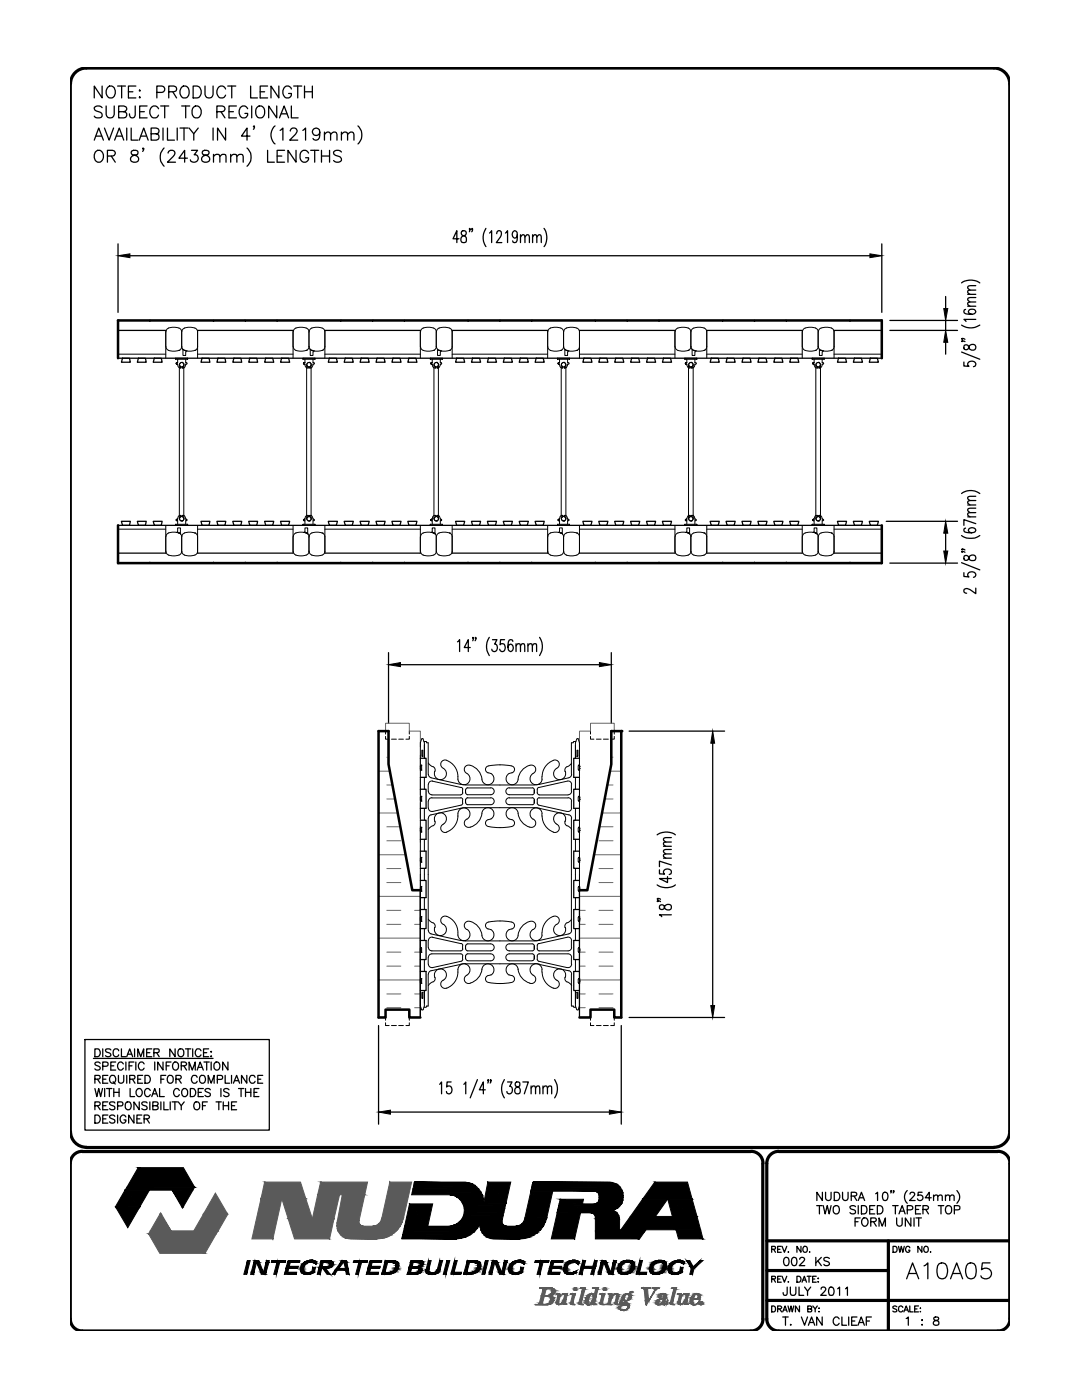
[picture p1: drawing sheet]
<svg xmlns="http://www.w3.org/2000/svg" width="216mm" height="279mm" viewBox="0 0 216 279" stroke-linecap="round" stroke-linejoin="round" font-family="sans-serif">
<!-- layer: TEXT -->
<g fill="none" stroke="#000" stroke-width=".25">
<path d="M20.4 17.2v2.3l-1.6-2.3v2.3M21.6 17.3a.91 .91 0 0 1 1.4 .8 1.04 1.04 0 0 1-.2 1.1 1.04 1.04 0 0 1-1.2 .3 1.43 1.43 0 0 1 0-2.2zM23.5 17.2h1.5M24.3 17.2v2.3M25.6 18.3h.9M27.1 17.2h-1.5v2.3h1.5M27.9 18l.1 .1-.1 .1zM27.9 19.3l.1 .2h-.1zM31.3 18.4h1a.64 .64 0 0 0 .6-.6 .64 .64 0 0 0-.6-.6h-1v2.3M33.7 18.3l1.3-.1a.56 .56 0 0 0 0-.9l-1.3-.1v2.3M34.5 18.3l.7 1.2M36.4 17.3a.89 .89 0 0 1 1.3 .8 1.04 1.04 0 0 1-.2 1.1 1.04 1.04 0 0 1-1.1 .3 1.43 1.43 0 0 1 0-2.2z"/>
<path d="M38.5 17.2h.8a1.26 1.26 0 0 1 .9 1.2 1.26 1.26 0 0 1-.9 1.1h-.8zM40.9 17.2v1.7a.81 .81 0 0 0 .8 .7 .81 .81 0 0 0 .8-.7v-1.7M45 17.8a.89 .89 0 0 0-1-.6 .89 .89 0 0 0-.7 .9 1.08 1.08 0 0 0 .3 1.1 1.08 1.08 0 0 0 1.1 .3l.3-.5M45.4 17.2h1.6M46.2 17.2v2.3M50 17.2v2.3h1.4M51.9 18.3h.9M53.4 17.2h-1.5v2.3h1.5M55.6 17.2v2.3l-1.5-2.3v2.3M58.1 17.8a.87 .87 0 0 0-1-.6 .87 .87 0 0 0-.7 .9 1.07 1.07 0 0 0 .3 1.1 1.07 1.07 0 0 0 1.1 .3l.3-.3v-.5h-.5M58.6 17.2h1.6M59.4 17.2v2.3"/>
<path d="M60.8 18.3h1.5M60.8 17.2v2.3M62.3 17.2v2.3M18.8 28l.9-2.4 .9 2.4M19 30.3a.89 .89 0 0 1 1-.3 .89 .89 0 0 1 .6 .9 1.04 1.04 0 0 1-.2 1.1 1.04 1.04 0 0 1-1.1 .2 1.44 1.44 0 0 1-.3-1.9zM19.1 27.2h1.2M20.4 21.5a.88 .88 0 0 0-.9-.4 .88 .88 0 0 0-.7 .6l.2 .3 1 .4a.58 .58 0 0 1 .4 .6 .58 .58 0 0 1-.6 .5l-.8-.1-.2-.2M20.8 25.6l1 2.4 .9-2.4M21.2 21.2v1.6a.81 .81 0 0 0 .8 .7 .81 .81 0 0 0 .8-.7v-1.6M21.4 31.1h1.1a.65 .65 0 0 0 .5-.6l-.2-.4-.3-.1h-1.1v2.4M22.2 31.1l.8 1.3M22.9 28l.9-2.4 .9 2.4"/>
<path d="M23.2 27.2h1.2M23.7 22.3h1a.64 .64 0 0 0 .6-.7l-.1-.2-.5-.2h-1v2.3h1a.61 .61 0 0 0 .6-.6 .61 .61 0 0 0-.6-.6M25.3 25.6v2.4M26.2 25.6v2.4h1.3M26.3 30.1l-.1 .5a1.4 1.4 0 0 0 1.1 .5 .65 .65 0 0 1 .4 .7 .65 .65 0 0 1-.6 .6 .83 .83 0 0 1-1.1-.5 .97 .97 0 0 1 1.2-1 .48 .48 0 0 0 .2-.8l-.3-.1zM27 21.2v1.8l-.1 .3a.56 .56 0 0 1-.9 0l-.2-.6M27.8 28l.9-2.4 .9 2.4M27.9 22.3h.9M28.1 27.2h1.1M28.7 29.7l-.2 .1v-.1v-.2l.2 .2-.2 .5M29.4 21.2h-1.5v2.3h1.5M30.2 26.7l1.3-.1a.61 .61 0 0 0 0-.9l-1.3-.1v2.4l1.3-.2a.65 .65 0 0 0 .2-.6 .65 .65 0 0 0-.5-.5"/>
<path d="M31.6 21.7a.9 .9 0 0 0-1-.5 .9 .9 0 0 0-.7 .8 1.09 1.09 0 0 0 .3 1.2 1.09 1.09 0 0 0 1.1 .2l.3-.4M32.1 21.2h1.6M32.5 25.6v2.4M32.7 29.5a2.53 2.53 0 0 0 0 3.7M32.9 21.2v2.3M33.4 25.6v2.4h1.4M33.5 30.6l.2-.4 .3-.2h.5a.56 .56 0 0 1 .3 .9l-1.4 1.5h1.6M35.4 25.6v2.4M35.9 25.6h1.6M36.3 21.2h1.6M36.7 25.6v2.4M37.1 21.2v2.3"/>
<path d="M37.4 31.6h-1.7l1.1-1.6v2.4M37.7 25.6l1 1.1v1.3M38.2 30h1.2l-.7 .9a.79 .79 0 0 1 .8 1.1 .79 .79 0 0 1-1.3 .2l-.2-.3M38.7 21.3a1.13 1.13 0 0 1 1.4 .5 1.13 1.13 0 0 1-.2 1.4 .87 .87 0 0 1-1 .3 .87 .87 0 0 1-.6-.9 1.29 1.29 0 0 1 .4-1.3zM39.6 25.6l-.9 1.1M40.5 30.1l-.1 .5a1.4 1.4 0 0 0 1.1 .5 .65 .65 0 0 1 .4 .8 .65 .65 0 0 1-.7 .5 .75 .75 0 0 1-1-.8 1.43 1.43 0 0 1 1.4-.8l.1-.5a.87 .87 0 0 0-1.2-.2zM42.5 25.6v2.4M42.6 31.2a.85 .85 0 0 1 1.1-.3l.2 1.5M42.6 30.8v1.6M43.3 22.3h1a.65 .65 0 0 0 .6-.7l-.2-.3-.4-.1h-1v2.3M43.9 31.2a.83 .83 0 0 1 1.1-.3l.1 1.5M44.1 22.3l.8 1.2"/>
<path d="M45 25.6v2.4l-1.6-2.4v2.4M45.7 22.3h.9M46 31.2a.83 .83 0 0 1 1.2-.3l.1 1.5M46 30.8v1.6M47.2 21.2h-1.5v2.3h1.5M47.3 31.2a.85 .85 0 0 1 1.1-.3l.1 1.5M49.3 29.5a2.44 2.44 0 0 1 0 3.7M49.4 21.7a.87 .87 0 0 0-1-.6 .87 .87 0 0 0-.7 .9 1.06 1.06 0 0 0 .2 1.2 1.06 1.06 0 0 0 1.2 .2l.3-.4v-.4h-.5M49.9 27.2h-1.7l1.1-1.6v2.4M50.2 21.2v2.3M50.8 25.2l-.1 .1-.1-.1h.2l-.2 .6M51.4 21.3a.89 .89 0 0 1 1.4 .7 1.06 1.06 0 0 1-.2 1.2 1.06 1.06 0 0 1-1.2 .2 1.52 1.52 0 0 1 0-2.1z"/>
<path d="M53.4 30v2.4h1.4M54.9 25.1a2.39 2.39 0 0 0 0 3.6M55.2 21.2v2.3l-1.6-2.3v2.3M55.3 31.1h.9M55.8 23.5l.9-2.3 .9 2.3M55.9 26l.5-.4v2.4M56.1 22.7h1.1M56.8 30h-1.5v2.4h1.5M57.9 26.1l.2-.4 .3-.1 .7 .1a.55 .55 0 0 1 .1 .8l-1.4 1.5h1.6M58.1 21.2v2.3h1.4M59.1 30v2.4l-1.6-2.4v2.4M60.4 26l.6-.4v2.4"/>
<path d="M61.6 30.6a.87 .87 0 0 0-1-.6 .87 .87 0 0 0-.7 .9 1.08 1.08 0 0 0 1.1 1.5 .81 .81 0 0 0 .6-.9h-.6M62 30h1.6M62.8 30v2.4M63.8 26.4a.75 .75 0 0 1-1.1 .5 .75 .75 0 0 1-.2-1.2 .75 .75 0 0 1 1.2 .2 2.29 2.29 0 0 1-.2 1.9 .69 .69 0 0 1-1-.2M64.1 31.1h1.7M64.1 30v2.4M64.7 26.8l.6-.4 .5 .1 .2 1.5M64.7 26.4v1.6M65.8 30v2.4M66 26.8l.6-.4 .5 .1 .1 1.5M68.1 26.8l.6-.4 .6 .1 .1 1.5M68.1 30.3a.88 .88 0 0 0-.8-.3 .88 .88 0 0 0-.7 .6l.2 .3 .9 .3a.61 .61 0 0 1 .2 1 1.05 1.05 0 0 1-1.3-.2"/>
<path d="M68.1 26.4v1.6M69.4 26.8l.5-.4 .6 .1 .1 1.5M71.4 25.1a2.48 2.48 0 0 1 0 3.6M23.6 48.7v13.6M25.9 51h147.7M91.6 47.7h-1.2l.8-1.7v2.4M92.1 46.2a.56 .56 0 0 0 .5 .9 .75 .75 0 0 1 .5 .6 .75 .75 0 0 1-.4 .7 .73 .73 0 0 1-.8-.8 .73 .73 0 0 1 .9-.6 .5 .5 0 0 0 .2-.7 .5 .5 0 0 0-.6-.3zM93.8 45.7l-.1 .1v-.2l.1 .3-.1 .4M94.3 45.7l-.1 .1-.1-.1 .1-.1 .1 .1-.2 .6M97 45.6a3.3 3.3 0 0 0 0 3.6M97.7 46.5l.4-.5v2.4M99.1 46.6l.1-.3a.54 .54 0 0 1 .8-.1 .54 .54 0 0 1 0 .8l-1 1.4h1.1"/>
<path d="M100.9 46.5l.4-.5v2.4M103.2 46.8a.58 .58 0 0 1-.5 .7 .79 .79 0 0 1-.5-.7 .79 .79 0 0 1 .6-.8l.2 .2a2.51 2.51 0 0 1 0 2.1l-.4 .1-.2-.1-.1-.2M103.9 47.3l.4-.5 .4 .2v1.4M103.9 46.8v1.6M104.7 47.3l.4-.5 .5 .2v1.4M106.3 47.3l.4-.5 .3 .2 .1 1.4M106.3 46.8v1.6M107.1 47.3l.4-.5 .4 .2 .1 1.4M108.6 45.6a3.3 3.3 0 0 1 0 3.6M176 48.7v13.6M188.7 59.2v2.4M191.9 56.5a3.2 3.2 0 0 1 3.6 0"/>
<path d="M193.1 58.7h1.6M194.7 59.4l-1.5 .1-.1 .3 .5 .5M194.7 57.9h-1.5l-.1 .5 .5 .3M194.7 57l-1.5 .1-.1 .4 .5 .4M177.6 64h13.5M177.6 65.9h13.5M188.7 64v1.9M188.7 68.3v2.4M191.9 64.9a3.2 3.2 0 0 0 3.6 0M191.9 70.3l3.6 1.4M192 68.1v.1l-.1-.1 .6 .1M192 67.5v.2l-.1-.1 .1-.1 .5 .2"/>
<path d="M192.3 72.2v.9h1.1a.5 .5 0 0 1-.3-.5 .5 .5 0 0 1 .3-.4 .74 .74 0 0 1 1 0 .74 .74 0 0 1 .2 .9l-.4 .1M192.4 68.9a.54 .54 0 0 0 0 .6 .54 .54 0 0 0 .5 .3l.3-.3a.78 .78 0 0 1 .6-.7 .78 .78 0 0 1 .9 .4 .69 .69 0 0 1-.6 .7 .69 .69 0 0 1-.7-.5 .59 .59 0 0 0-1-.5zM192.7 61.8a.45 .45 0 0 0-.3 .7 1.79 1.79 0 0 0 2.3-.2 .77 .77 0 0 0-.7-.6 .77 .77 0 0 0-.8 .6l.4 .3 .3 .1M193.1 61.1h1.6M194.7 63.7h-2.4l.5 .5M194.7 60.3l-1.5 .1-.1 .3 .5 .4M191.9 98.5a3 3 0 0 1 3.6 0M194.7 99.9l-1.5 .1-.1 .4 .5 .4M194.7 99l-1.5 .1-.1 .4 .5 .4M176.8 104h14.3M177.6 112.4h13.5M188.7 106.4v3.6"/>
<path d="M191.9 106.9a3.2 3.2 0 0 0 3.6 0M191.9 112.3l3.6 1.4M192 110.1v.1l-.1-.1h.1l.5 .1M192 109.6v.2l-.1-.1 .1-.1 .5 .2M192.3 114.3v.7l1.1 .1a.5 .5 0 0 1-.3-.5 .5 .5 0 0 1 .3-.4 .73 .73 0 0 1 .9 0 .73 .73 0 0 1 .3 .8l-.4 .2M192.4 110.9a.54 .54 0 0 0 0 .6 .54 .54 0 0 0 .5 .3l.3-.2a.78 .78 0 0 1 .6-.8 .78 .78 0 0 1 .9 .4 .74 .74 0 0 1-.8 .7 .74 .74 0 0 1-.7-.8 .56 .56 0 0 0-.8-.2zM192.7 105.4l-.3 .1-.1 .2 .1 .4a2.81 2.81 0 0 0 2.2 0l.1-.2a.77 .77 0 0 0-.7-.6 .77 .77 0 0 0-.8 .6l.2 .2 .5 .2M193.1 103.2h1.6M193.1 100.8h1.6M194.7 117.4v1.1l-1.1-.8-.8-.2-.4 .1-.1 .5 .6 .3M194.7 104.5l-2.4-.8v1.1M194.7 102.3h-1.5l-.1 .5 .5 .4"/>
<path d="M194.7 101.4l-1.5 .1-.1 .4 .5 .4M77.5 130.2v14.1M79.9 132.7h39.7M91.3 128.1l.4-.4v2.3M93.8 129.2h-1.2l.8-1.5v2.3M94.5 127.3l-.1 .1v-.2l.1 .3-.2 .4M95 127.3h-.2l.1-.1 .1 .1-.2 .6M97.6 127.2a3.3 3.3 0 0 0 0 3.6M98.3 127.7h.9l-.5 .9a.75 .75 0 0 1 .6 .8 .75 .75 0 0 1-.8 .6l-.3-.2-.1-.2M100.7 127.7h-.8l-.1 1a.52 .52 0 0 1 .5-.2 .52 .52 0 0 1 .4 .3l.1 .3a.71 .71 0 0 1-.7 .9l-.4-.4M102.3 128l-.1-.3h-.3a1.26 1.26 0 0 0-.5 1.5v.5l.5 .3a.77 .77 0 0 0 .5-.7 .77 .77 0 0 0-.5-.7l-.5 .3v.3M103 128.9l.3-.4 .5 .1 .1 1.4"/>
<path d="M103 128.5v1.5M103.9 128.9l.3-.4 .4 .1 .1 1.4M105.3 128.9l.5-.4 .3 .1 .1 1.4M105.3 128.5v1.5M106.2 128.9l.4-.4 .4 .1 .1 1.4M107.7 127.2a3.3 3.3 0 0 1 0 3.6M122 130.2v14.1M125.5 145.9h19.1M142.2 148.3v52.4M131.1 176.6a3.3 3.3 0 0 0 3.7 0M131.1 166.6a3.3 3.3 0 0 1 3.7 0M131.2 179.8l.2 .1h-.2h-.1l.1-.1 .6 .1"/>
<path d="M131.2 179.3l.2 .1-.2 .1-.1-.1 .1-.1 .6 .2M131.6 173.6v.8h1a.52 .52 0 0 1-.2-.5 .52 .52 0 0 1 .3-.4 .75 .75 0 0 1 .9 0 .75 .75 0 0 1 .3 .9l-.4 .1M132.4 171.3h1.6M132.4 168.9h1.6M133.2 174.9v1.2l-1.6-.8h2.4M134 172.6l-2.4-.7v1.1M134 170.4l-1.5 .1-.1 .4 .5 .4M134 169.5l-1.5 .1-.1 .4 .5 .4M134 168l-1.5 .1-.1 .4 .5 .4M134 167.2h-1.5l-.1 .4 .5 .4M131.7 180.7l-.1 .5a.54 .54 0 0 0 .9 .1 .72 .72 0 0 1 .8-.9 .72 .72 0 0 1 .6 1l-.2 .1a.83 .83 0 0 1-1.2-.7 .6 .6 0 0 0-.8-.1zM134 182.6h-2.4l.5 .4"/>
<path d="M16.9 207.5h36.8v18h-36.8zM18.6 211.2h23.9M18.9 209.3h.5a.82 .82 0 0 1 .6 .8 .82 .82 0 0 1-.6 .8h-.5zM18.9 215.4l.9-.1 .2-.3-.1-.3-1-.1v1.6M18.9 217.2l.4 1.6 .4-1.6 .4 1.6 .4-1.6M19.4 215.4l.6 .8M20 212.2a.59 .59 0 0 0-.6-.3 .59 .59 0 0 0-.5 .4l.2 .2 .8 .4 .1 .4a.65 .65 0 0 1-1.1 0M20.5 212.8l.9-.1 .1-.6-.3-.2h-.7v1.7M20.5 209.3v1.6M20.5 215.4h.6M20.9 217.2v1.6M21.3 217.2h1"/>
<path d="M21.5 214.6h-1v1.6h1M21.5 219.9h-1v1.6h1M21.8 217.2v1.6M22 214.8l.2-.1a.77 .77 0 0 1 .9 .3 .77 .77 0 0 1-.2 1 .59 .59 0 0 1-.6 .2 .59 .59 0 0 1-.4-.6zM22.1 209.5l-.4-.2-.5 .1-.1 .1 .1 .4 .8 .4 .1 .4a.73 .73 0 0 1-1 0M22.1 212.7h.6M22.6 215.9l.4 .5M22.7 217.2v1.6M22.7 218h1.1M23.1 211.9h-1v1.7h1M23.6 214.6v1.1a.53 .53 0 0 0 .6 .5 .53 .53 0 0 0 .5-.5v-1.1M23.7 209.7a.56 .56 0 0 0-.7-.4 .56 .56 0 0 0-.4 .6 .69 .69 0 0 0 .7 1l.4-.4"/>
<path d="M23.8 217.2v1.6M24.2 209.3v1.6h.9M24.6 212.3a.59 .59 0 0 0-.7-.4 .59 .59 0 0 0-.4 .6v.4a.59 .59 0 0 0 .4 .7 .59 .59 0 0 0 .7-.4M25.1 211.9v1.7M25.3 210.9l.6-1.6 .6 1.6M25.3 214.6v1.6M25.5 210.4h.8M25.8 212.7h.5M25.9 215.4l.9-.1 .1-.3-.1-.3-.9-.1v1.6M26 217.2v1.6h.9M26.4 215.4l.5 .8M26.7 211.9h-.9v1.7"/>
<path d="M26.9 209.3v1.6M27.1 211.9v1.7M27.3 217.5l.2-.2a.75 .75 0 0 1 .9 .4 .75 .75 0 0 1-.2 .9l-.1 .2a.76 .76 0 0 1-.9-.4 .76 .76 0 0 1 .1-.9zM27.5 210.9v-1.6l.6 1.6 .6-1.6v1.6M27.5 215.4h.6M27.8 219.9v1.6l-1.1-1.6v1.6M28.5 214.6h-1v1.6h1M28.8 212.3a.59 .59 0 0 0-.7-.4 .59 .59 0 0 0-.5 .6v.4a.59 .59 0 0 0 .5 .7 .59 .59 0 0 0 .7-.4M28.9 214.6h.5a.82 .82 0 0 1 .6 .8 .82 .82 0 0 1-.6 .8h-.5zM29.3 210.1h.6M29.9 219.9v1.6M30 217.6a.59 .59 0 0 0-.7-.4 .59 .59 0 0 0-.5 .6v.4a.59 .59 0 0 0 .5 .7 .59 .59 0 0 0 .7-.4"/>
<path d="M30.3 209.3h-1v1.6h1M30.3 218.8l.6-1.6 .6 1.6M30.5 218.3h.8M30.7 210.1l.9-.1 .1-.5-1-.2v1.6M30.9 211.9v1.7M31.3 210.1l.5 .8M31.8 217.2v1.6h1M32.1 215.4h.6M32.1 219.9v1.6M32.5 211.9v1.7l-1-1.7v1.7M32.7 219.9v1.6h.9M33.1 214.6h-1v1.6"/>
<path d="M33.2 212.7h.6M33.5 214.8l.2-.1a.8 .8 0 0 1 .9 .5 .8 .8 0 0 1-.5 1 .84 .84 0 0 1-.7-.5 .84 .84 0 0 1 .1-.9zM34 219.9v1.6M34.1 211.9h-.9v1.7M34.3 219.9h1.1M34.7 212a.78 .78 0 0 1 1 .5 .78 .78 0 0 1-.4 1 .76 .76 0 0 1-.9-.4 .76 .76 0 0 1 .2-.9zM34.9 219.9v1.6M34.9 209.3v1.6l-1-1.6v1.6M35.1 215.4l.9-.1 .2-.3-.1-.3-1-.1v1.6M35.6 219.9l.6 .8v.8M35.6 209.5l.2-.1a.8 .8 0 0 1 .9 .5 .8 .8 0 0 1-.4 1 .84 .84 0 0 1-.8-.5 .84 .84 0 0 1 .1-.9zM35.6 215.4l.6 .8"/>
<path d="M35.8 217.6a.59 .59 0 0 0-.7-.4 .59 .59 0 0 0-.5 .6v.4a.59 .59 0 0 0 .5 .6 .59 .59 0 0 0 .7-.3M36.2 212.7l.9-.1 .1-.4-.4-.3h-.6v1.7M36.4 217.5l.1-.2a.78 .78 0 0 1 1 .5 .78 .78 0 0 1-.4 1 .76 .76 0 0 1-.8-.4 .76 .76 0 0 1 .1-.9zM36.7 212.7l.5 .9M36.8 219.9l-.6 .8M37 209.3h1.1M37.5 209.3v1.6M37.7 213.6v-1.7l.7 1.7 .6-1.7v1.7M38 217.2h.5a.85 .85 0 0 1 .6 .8 .85 .85 0 0 1-.6 .8h-.5zM38.5 209.3v1.6M39.3 213.6l.6-1.7 .7 1.7M39.3 215a.59 .59 0 0 0-.6-.4 .59 .59 0 0 0-.5 .6v.4a.59 .59 0 0 0 .5 .6 .59 .59 0 0 0 .6-.4"/>
<path d="M39.6 213h.7M39.6 218h.6M39.9 214.8l.2-.1a.78 .78 0 0 1 .9 .3 .78 .78 0 0 1-.1 1l-.3 .2a.81 .81 0 0 1-.8-.5 .81 .81 0 0 1 .1-.9zM40.1 209.7a.59 .59 0 0 0-.7-.4 .59 .59 0 0 0-.4 .6v.4a.59 .59 0 0 0 .4 .6 .59 .59 0 0 0 .7-.4M40.6 217.2h-1v1.6h1M40.6 210.1h.6M40.7 211.9h1.1M41.2 211.9v1.7M41.4 219.9h-1v1.6M41.5 216.2v-1.6l.6 1.6 .6-1.6v1.6M41.6 209.3h-1v1.6h1M42 217.5a.59 .59 0 0 0-.6-.3 .59 .59 0 0 0-.5 .4l.1 .2 .9 .4a.41 .41 0 0 1-.3 .6h-.3l-.4-.2"/>
<path d="M42.1 209.9h.1zM42.1 210.8h.1zM42.1 211.9v1.7M43 212a.76 .76 0 0 1 .9 .4 .76 .76 0 0 1-.2 .9 .57 .57 0 0 1-.6 .2 .57 .57 0 0 1-.4-.6 .79 .79 0 0 1 .3-.9zM43.1 219.9h1.1M43.4 215.4h.6a.4 .4 0 0 0 .4-.4 .4 .4 0 0 0-.4-.4h-.6v1.6M43.7 219.9v1.6M44.1 217.2v1.6M44.5 219.9v1.6M44.9 214.6v1.6h.9M45.5 211.9v1.7l-1.1-1.7v1.7M45.6 219.9v1.6"/>
<path d="M45.7 217.5a.59 .59 0 0 0-.6-.3 .59 .59 0 0 0-.5 .4l.2 .2 .8 .4 .1 .4a.65 .65 0 0 1-1.1 0M46.2 214.6v1.6M46.6 216.2l.6-1.6 .6 1.6M46.8 215.7h.8M47.2 219.9h-1v1.6h1M47.6 217.2h1.1M48.1 217.2v1.6M49 218h1.1M49 217.2v1.6M49.2 214.6v1.6l-1-1.6v1.6M50.1 217.2v1.6M50.7 218h.6"/>
<path d="M50.9 215a.59 .59 0 0 0-.7-.4 .59 .59 0 0 0-.4 .6v.4a.59 .59 0 0 0 .4 .6 .59 .59 0 0 0 .7-.4M51.4 215.4h.6M51.7 217.2h-1v1.6h1M52.4 214.6h-1v1.6h1M75.5 204.7v19.7M87.7 216.4l.4-.5v2.4M90 215.9h-.8l-.1 1a.57 .57 0 0 1 1 .2 .73 .73 0 0 1 0 .9 .73 .73 0 0 1-.9 .2l-.1-.4M92.6 216.4l.3-.5v2.4M95.3 215.5l-1.5 3.6M96.8 217.5h-1.2l.8-1.6v2.4M97.5 215.6l-.1 .1v-.2l.1 .3-.2 .3M98 215.6l-.1 .1-.1-.1 .1-.1 .1 .1-.2 .5"/>
<path d="M100.6 215.5a3.3 3.3 0 0 0 0 3.6M101.3 215.9h.9l-.5 .9a.75 .75 0 0 1 .6 .8 .75 .75 0 0 1-.8 .7l-.3-.2-.1-.3M102.9 216.1a.57 .57 0 0 0 .4 .8 .66 .66 0 0 1 .5 .9 .66 .66 0 0 1-.9 .4 .92 .92 0 0 1-.1-1 .92 .92 0 0 1 .9-.5 .58 .58 0 0 0-.3-.8zM104.3 215.9h1.1l-.8 2.4M106 217.2l.4-.5 .4 .1 .1 1.5M106 216.7v1.6M106.9 217.2l.3-.5 .4 .1 .1 1.5M108.3 217.2l.5-.5 .3 .1 .1 1.5M108.3 216.7v1.6M109.2 217.2l.4-.5 .4 .1 .1 1.5M110.7 215.5a3.3 3.3 0 0 1 0 3.6M124 204.7v19.7"/>
<path d="M125.5 203.1h19.1M18.9 220.7l.9-.1 .2-.3-.1-.3-1-.1v1.6M18.9 222.5h.5a.85 .85 0 0 1 .6 .8 .85 .85 0 0 1-.6 .8h-.5zM19.4 220.7l.6 .8M20.5 220.7h.6M20.5 223.3h.6M21.5 222.5h-1v1.6h1M22.9 220.1l-.3-.2h-.6l-.1 .2 .1 .4 .9 .4v.4a.71 .71 0 0 1-1 0M22.9 222.8a.59 .59 0 0 0-.6-.3 .59 .59 0 0 0-.4 .4v.2l1 .4a.41 .41 0 0 1-.3 .6h-.4l-.3-.2M23.5 220.7h.6a.4 .4 0 0 0 .4-.4 .4 .4 0 0 0-.4-.4h-.6v1.6M23.5 222.5v1.6M25.1 220.1l.2-.2a.78 .78 0 0 1 .9 .4 .78 .78 0 0 1-.2 1l-.2 .2a.81 .81 0 0 1-.8-.5 .81 .81 0 0 1 .1-.9z"/>
<path d="M25.1 222.9a.59 .59 0 0 0-.6-.4 .59 .59 0 0 0-.5 .6v.4a.58 .58 0 0 0 .5 .7 .58 .58 0 0 0 .6-.7h-.4M26.7 222.5v1.6l-1-1.6v1.6M27.3 223.3h.6M28.3 222.5h-1v1.6h1M28.8 223.3l.8-.1 .2-.4-.4-.3h-.6v1.6M29.3 223.3l.5 .8M29.4 220.1l-.4-.2h-.5l-.2 .2 .2 .4 .7 .3 .2 .5a.73 .73 0 0 1-1.1 0M30.5 220.7l.9-.1 .2-.3-.2-.4h-.9v1.6h.7l.4-.3a.39 .39 0 0 0-.4-.5M38.8 220.1l.2-.2a.8 .8 0 0 1 .9 .6 .8 .8 0 0 1-.5 1 .84 .84 0 0 1-.7-.5 .84 .84 0 0 1 .1-.9zM40.4 220.7h.6M44.5 220.7h1.1M46.2 220.7h.6"/>
<path d="M77.9 221.9h43.7"/>
</g>
<path d="M23.6 51l2.3-.3v.7zM173.6 50.7l2.4 .3-2.4 .4zM188.3 61.6h.8l-.4 2.4zM188.7 65.9l.4 2.4h-.8zM188.7 104l.4 2.4h-.8zM188.3 110h.8l-.4 2.4zM77.5 132.7l2.4-.5v.8zM119.6 132.2l2.4 .5-2.4 .3zM142.2 145.9l.4 2.4h-.8zM141.8 200.7h.8l-.4 2.4zM75.5 221.9l2.4-.3v.8zM121.6 221.6l2.4 .3-2.4 .5z" fill="#000" stroke="#000" stroke-width=".2"/>
<!-- layer: line25 -->
<g fill="none" stroke="#000" stroke-width=".25">
<path d="M23.6 71.5h152.4M23.6 65.9h9.5M24.4 71.5h1.4l.2 .8h-1.8zM27.6 71.5h1.4l.2 .8h-1.8zM30.8 71.5h1.4l.2 .8h-1.8zM39.4 65.9h19.1M40.3 71.5h1.4l.2 .8h-1.8zM43.5 71.5h1.4l.2 .8h-1.8zM46.7 71.5h1.4l.1 .8h-1.7zM49.8 71.5h1.4l.2 .8h-1.8zM53 71.5h1.4l.2 .8h-1.8zM56.2 71.5h1.4l.2 .8h-1.8z"/>
<path d="M64.8 65.9h19.1M65.7 71.5h1.4l.2 .8h-1.8zM68.9 71.5h1.4l.2 .8h-1.8zM72.1 71.5h1.4l.2 .8h-1.8zM75.2 71.5h1.4l.2 .8h-1.8zM78.4 71.5h1.4l.2 .8h-1.8zM81.6 71.5h1.4l.2 .8h-1.8zM90.2 65.9h19.1M91.1 71.5h1.4l.2 .8h-1.8zM94.3 71.5h1.4l.2 .8h-1.8zM97.5 71.5h1.4l.2 .8h-1.8zM100.6 71.5h1.4l.2 .8h-1.8z"/>
<path d="M103.8 71.5h1.4l.2 .8h-1.8zM107 71.5h1.4l.2 .8h-1.8zM115.6 65.9h19.1M116.5 71.5h1.4l.2 .8h-1.8zM119.7 71.5h1.4l.2 .8h-1.8zM122.9 71.5h1.4l.2 .8h-1.8zM126 71.5h1.4l.2 .8h-1.8zM129.2 71.5h1.4l.2 .8h-1.8zM132.4 71.5h1.4l.2 .8h-1.8zM141 65.9h19.1M141.9 71.5h1.4l.2 .8h-1.8zM145.1 71.5h1.4l.2 .8h-1.8z"/>
<path d="M148.3 71.5h1.4l.2 .8h-1.8zM151.4 71.5h1.4l.2 .8h-1.8zM154.6 71.5h1.4l.2 .8h-1.8zM157.8 71.5h1.4l.2 .8h-1.8zM166.4 65.9h9.6M167.3 71.5h1.4l.2 .8h-1.8zM170.5 71.5h1.4l.2 .8h-1.8zM173.7 71.5h1.4l.2 .8h-1.8zM23.6 104.8h152.4M23.6 110.4h9.5M24.2 104h1.8l-.2 .8h-1.4zM27.4 104h1.8l-.2 .8h-1.4z"/>
<path d="M30.6 104h1.8l-.2 .8h-1.4zM39.4 110.4h19.1M40.1 104h1.8l-.2 .8h-1.4zM43.3 104h1.8l-.2 .8h-1.4zM46.5 104h1.7l-.1 .8h-1.4zM49.6 104h1.8l-.2 .8h-1.4zM52.8 104h1.8l-.2 .8h-1.4zM56 104h1.8l-.2 .8h-1.4zM64.8 110.4h19.1M65.5 104h1.8l-.2 .8h-1.4zM68.7 104h1.8l-.2 .8h-1.4zM71.9 104h1.8l-.2 .8h-1.4z"/>
<path d="M75 104h1.8l-.2 .8h-1.4zM78.2 104h1.8l-.2 .8h-1.4zM81.4 104h1.8l-.2 .8h-1.4zM90.2 110.4h19.1M90.9 104h1.8l-.2 .8h-1.4zM94.1 104h1.8l-.2 .8h-1.4zM97.3 104h1.8l-.2 .8h-1.4zM100.4 104h1.8l-.2 .8h-1.4zM103.6 104h1.8l-.2 .8h-1.4zM106.8 104h1.8l-.2 .8h-1.4zM115.6 110.4h19.1M116.3 104h1.8l-.2 .8h-1.4z"/>
<path d="M119.5 104h1.8l-.2 .8h-1.4zM122.7 104h1.8l-.2 .8h-1.4zM125.8 104h1.8l-.2 .8h-1.4zM129 104h1.8l-.2 .8h-1.4zM132.2 104h1.8l-.2 .8h-1.4zM141 110.4h19.1M141.7 104h1.8l-.2 .8h-1.4zM144.9 104h1.8l-.2 .8h-1.4zM148.1 104h1.8l-.2 .8h-1.4zM151.2 104h1.8l-.2 .8h-1.4zM154.4 104h1.8l-.2 .8h-1.4zM157.6 104h1.8l-.2 .8h-1.4z"/>
<path d="M166.4 110.4h9.6M167.1 104h1.8l-.2 .8h-1.4zM170.3 104h1.8l-.2 .8h-1.4zM173.5 104h1.8l-.2 .8h-1.4zM83.9 151.3h1.1v3.8h-1.1M83.9 157.5h1.1v3.8h-1.1M115.6 151.3h-1.1v3.8h1.1M115.6 157.5h-1.1v3.8h1.1M83.9 163.7h1.1v3.8h-1.1M83.9 169.9h1.1v3.4h-1.1M83.9 175.7h1.1v3.4h-1.1M83.9 177.7v25.4"/>
<path d="M115.6 163.7h-1.1v3.8h1.1M115.6 169.9h-1.1v3.4h1.1M115.6 175.7h-1.1v3.4h1.1M115.6 177.7v25.4M83.9 193.9h1.1v3.8h-1.1M83.9 187.7h1.1v3.8h-1.1M83.9 181.5h1.1v3.8h-1.1M115.6 193.9h-1.1v3.8h1.1M115.6 187.7h-1.1v3.8h1.1M115.6 181.5h-1.1v3.8h1.1"/>
</g>
<!-- layer: LINE9 -->
<g fill="none" stroke="#000" stroke-width=".2">
<path d="M23.6 70.7h9.5M29.8 64h.2l-.1 .2zM33.1 65.9v5.6M33.1 69.2a.78 .78 0 0 0 .6 .7M33.6 69.9l.9 .2 1.2-.2M33.6 65.5l.9-.2 .8 .1a.92 .92 0 0 1 1 .8M33.7 65.5a.78 .78 0 0 0-.6 .7M35.1 71.5h.1M35.1 71.5v.2zM35.1 71.7h2.3M35.1 71.5h2.3M35.2 72.4v.2l.1 .1a.15 .15 0 0 1-.2-.2 .15 .15 0 0 1 .2-.1z"/>
<path d="M35.4 72.7h-.1h.1M35.4 72.8l.1 .2a.52 .52 0 0 0 .6 .4M35.4 72.8h.1M35.4 71.7v.7h-.1M35.4 72.7v.1M35.7 69.9h.1M35.8 72.8v30.7M36.1 73.2a.44 .44 0 0 1-.2-.7 .44 .44 0 0 1 .7 0 .44 .44 0 0 1-.2 .7M36.1 73.2h.1M36.1 73.4h.1M36.1 73.2v.2M36.3 66.2v3a.78 .78 0 0 1-.6 .7"/>
<path d="M36.3 69.2a.78 .78 0 0 0 .5 .7M36.3 66.2a1.08 1.08 0 0 1 1.3-.9l.9 .1a.92 .92 0 0 1 .9 .8M36.4 73.2h.1M36.4 73.4h.1M36.4 73.4h.3M36.4 73.2v.2M36.5 69.7v1.2h.6v-.6M36.5 69.7l.3 .2M36.7 73.4h.1M36.7 72.8v30.7M36.8 69.9h.1M36.8 69.9l.8 .2 1.3-.2"/>
<path d="M36.8 69.9l.5 .1-.2 .2M37.1 72.8l-.4 .6M37.1 72.8h.1M37.1 71.7v.7l.3 .1-.3 .3M37.4 71.5v.2zM38.9 69.9h.1M39.4 70.7h19.1M39.4 65.9v5.6M39.4 69.2a.78 .78 0 0 1-.5 .7M42.5 64h.2l-.1 .2zM48.9 64h.1v.2zM55.2 64h.2l-.1 .2z"/>
<path d="M58.5 65.9v5.6M58.5 69.2a.78 .78 0 0 0 .6 .7M59 69.9l.9 .2 1.2-.2M59 65.5l.9-.2 .8 .1a.92 .92 0 0 1 1 .8M59.1 65.5a.78 .78 0 0 0-.6 .7M60.5 71.5h.1M60.5 71.5v.2zM60.5 71.7h2.3M60.5 71.5h2.3M60.6 72.4v.2l.1 .1a.15 .15 0 0 1-.2-.2 .15 .15 0 0 1 .2-.1zM60.8 72.7h-.1h.1M60.8 72.8l.1 .2a.52 .52 0 0 0 .6 .4"/>
<path d="M60.8 72.8h.1M60.8 71.7v.7h-.1M60.8 72.7v.1M61.1 69.9h.1M61.2 72.8v30.7M61.5 73.2a.44 .44 0 0 1-.2-.7 .44 .44 0 0 1 .7 0 .44 .44 0 0 1-.2 .7M61.5 73.2h.1M61.5 73.4h.1M61.5 73.2v.2M61.7 66.2v3a.78 .78 0 0 1-.6 .7M61.7 69.2a.78 .78 0 0 0 .5 .7l-.3-.2M61.8 73.2h.1"/>
<path d="M61.8 73.4h.1M61.8 73.4h.3M61.8 73.2v.2M61.9 69.7v1.2h.6v-.6M62.1 73.4h.1M62.1 72.8v30.7M62.2 69.9h.1M62.2 69.9l.8 .2 1.3-.2M62.2 69.9l.5 .1-.2 .2M62.2 65.5a.78 .78 0 0 0-.5 .7M62.5 72.8l-.4 .6M62.5 72.8h.1"/>
<path d="M62.5 71.7v.7h.2l.1 .1-.3 .3M62.8 71.5v.2zM64.3 65.5l-.9-.2-1.2 .2M64.3 69.9h.1M64.3 65.5a.78 .78 0 0 1 .5 .7M64.8 69.2a.78 .78 0 0 1-.5 .7M64.8 70.7h19.1M64.8 65.9v5.6M67.9 64h.2l-.1 .2zM74.3 64h.1v.2zM80.6 64h.2l-.1 .2zM83.9 65.9v5.6"/>
<path d="M83.9 69.2a.78 .78 0 0 0 .6 .7M84.4 69.9l.9 .2 1.2-.2M84.4 65.5l.9-.2 .8 .1a.92 .92 0 0 1 1 .8M84.5 65.5a.78 .78 0 0 0-.6 .7M85.9 71.5h.1M85.9 71.5v.2zM85.9 71.7h2.3M85.9 71.5h2.3M86 72.4v.2l.1 .1a.15 .15 0 0 1-.2-.2 .15 .15 0 0 1 .2-.1zM86.2 72.7h-.1h.1M86.2 72.8l.1 .2a.52 .52 0 0 0 .6 .4M86.2 72.8h.1"/>
<path d="M86.2 71.7v.7h-.1M86.2 72.7v.1M86.5 69.9h.1M86.6 72.8v30.7M86.9 73.2a.44 .44 0 0 1-.2-.7 .44 .44 0 0 1 .7 0 .44 .44 0 0 1-.2 .7M86.9 73.2h.1M86.9 73.4h.1M86.9 73.2v.2M87.1 66.2v3a.78 .78 0 0 1-.6 .7M87.1 69.2a.78 .78 0 0 0 .5 .7l-.3-.2v.1M87.2 73.2h.1M87.2 73.4h.1"/>
<path d="M87.2 73.4h.3M87.2 73.2v.2M87.3 69.8v1.1h.6v-.6M87.5 73.4h.1M87.5 72.8v30.7M87.6 69.9h.1M87.6 69.9l.8 .2 1.3-.2M87.6 65.5l.8-.2 .9 .1a.92 .92 0 0 1 .9 .8M87.6 69.9l.5 .1-.2 .2M87.6 65.5a.78 .78 0 0 0-.5 .7M87.9 72.8l-.4 .6M87.9 72.8h.1"/>
<path d="M87.9 71.7v.7h.2l.1 .1-.3 .3M88.2 71.5v.2zM89.7 69.9h.1M90.2 69.2a.78 .78 0 0 1-.5 .7M90.2 70.7h19.1M90.2 65.9v5.6M93.3 64h.2l-.1 .2zM99.7 64h.1v.2zM106 64h.2l-.1 .2zM109.3 65.9v5.6M109.3 69.2l.1 .2a2.1 2.1 0 0 0 2.5 .5M109.3 66.2a1.08 1.08 0 0 1 1.4-.9l.8 .1a.92 .92 0 0 1 1 .8"/>
<path d="M111.3 71.5h.1M111.3 71.5v.2zM111.3 71.7h2.3M111.3 71.5h2.3M111.4 72.4v.2l.1 .1a.15 .15 0 0 1-.2-.2 .15 .15 0 0 1 .2-.1zM111.6 72.7h-.1h.1M111.6 72.8l.1 .2a.52 .52 0 0 0 .6 .4M111.6 72.8h.1M111.6 71.7v.7h-.1M111.6 72.7v.1M111.9 69.9h.1M112 72.8v30.7"/>
<path d="M112.3 73.2a.44 .44 0 0 1-.2-.7 .44 .44 0 0 1 .7 0 .44 .44 0 0 1-.2 .7M112.3 73.2h.1M112.3 73.4h.1M112.3 73.2v.2M112.5 66.2v3a.78 .78 0 0 1-.6 .7M112.5 69.2a.78 .78 0 0 0 .5 .7l-.3-.2v.1M112.6 73.2h.1M112.6 73.4h.1M112.6 73.4h.3M112.6 73.2v.2M112.7 69.8v1.1h.6v-.6M112.9 73.4h.1"/>
<path d="M112.9 72.8v30.7M113 69.9h.1M113 69.9l.8 .2 1.3-.2M113 65.5l.8-.2 .9 .1a.92 .92 0 0 1 .9 .8M113 69.9l.5 .1M113 65.5a.78 .78 0 0 0-.5 .7M113.3 72.8l-.4 .6M113.3 72.8h.1M113.3 71.7v.7h.1a.15 .15 0 0 1 .2 .1 .15 .15 0 0 1-.2 .2l-.1 .1M113.5 70.1l-.2 .1M113.6 71.5v.2zM115.1 69.9h.1"/>
<path d="M115.6 69.2a.78 .78 0 0 1-.5 .7M115.6 70.7h19.1M115.6 65.9v5.6M118.7 64h.2l-.1 .2zM125.1 64h.1v.2zM131.4 64h.2l-.1 .2zM134.7 65.9v5.6M134.7 69.2a.78 .78 0 0 0 .6 .7M135.3 65.5a.78 .78 0 0 0-.6 .7M135.3 65.5a2.1 2.1 0 0 1 2.5 .5l.1 .2M136.7 71.5h.1M136.7 71.5v.2z"/>
<path d="M136.7 71.7h2.3M136.7 71.5h2.3M136.8 72.4v.2l.1 .1a.15 .15 0 0 1-.2-.2 .15 .15 0 0 1 .2-.1zM137 72.7h-.1h.1M137 72.8l.1 .2a.52 .52 0 0 0 .6 .4M137 72.8h.1M137 71.7v.7h-.1M137 72.7v.1M137.3 69.9h.1M137.4 72.8v30.7M137.7 73.2a.44 .44 0 0 1-.2-.7 .44 .44 0 0 1 .7 0 .44 .44 0 0 1-.2 .7M137.7 73.2h.1"/>
<path d="M137.7 73.4h.1M137.7 73.2v.2M137.9 66.2l-.1 3.2a2.1 2.1 0 0 1-2.5 .5M137.9 69.2a.78 .78 0 0 0 .5 .7M138 73.2h.1M138 73.4h.1M138 73.4h.3M138 73.2v.2M138.1 69.7l.8 .3-.2 .2v.7h-.6zM138.3 73.4h.1M138.3 72.8v30.7M138.4 69.9h.1"/>
<path d="M138.4 69.9l.9 .2 1.2-.2M138.7 72.8l-.1 .3-.3 .3M138.7 72.8h.1M138.7 71.7v.7h.1a.15 .15 0 0 1 .2 .1 .15 .15 0 0 1-.2 .2l-.1 .1M139 71.5v.2zM140.5 69.9h.1M140.5 65.5a.78 .78 0 0 1 .5 .7M140.5 65.5l-.8-.2-.8 .1a.92 .92 0 0 0-1 .8M141 69.2a.78 .78 0 0 1-.5 .7M141 70.7h19.1M141 65.9v5.6M144.1 64h.2l-.1 .2z"/>
<path d="M150.5 64h.1v.2zM156.8 64h.2l-.1 .2zM160.1 65.9v5.6M160.1 69.2a1.1 1.1 0 0 0 1.4 .9l1.2-.2M162.1 71.5h.1M162.1 71.5v.2zM162.1 71.7h2.3M162.1 71.5h2.3M162.2 72.4v.1l.1 .2-.1-.2zM162.4 72.7h-.1h.1M162.4 72.8l.1 .2a.52 .52 0 0 0 .6 .4M162.4 72.8h.1"/>
<path d="M162.4 71.7v.7h-.1M162.4 72.7v.1M162.7 69.9h.1M162.8 72.8v30.7M163.1 73.2a.44 .44 0 0 1-.2-.7 .44 .44 0 0 1 .7 0 .44 .44 0 0 1-.2 .7M163.1 73.2h.1M163.1 73.4h.1M163.1 73.2v.2M163.3 69.2a.78 .78 0 0 1-.6 .7M163.3 66.2v3M163.3 69.2a.78 .78 0 0 0 .5 .7M163.4 73.2h.1"/>
<path d="M163.4 73.4h.1M163.4 73.4h.3M163.4 73.2v.2M163.5 69.8v1.1h.6v-.6M163.5 69.8v-.1l.3 .2M163.7 73.4h.1M163.7 72.8v30.7M163.8 69.9h.1M163.8 65.5l-.4 .3-.1 .4-.1-.2a2.13 2.13 0 0 0-2.8-.4l-.3 .6M164.1 72.8l-.1 .3-.3 .3M164.1 72.8h.1M164.1 71.7v.7h.1a.15 .15 0 0 1 .2 .1 .15 .15 0 0 1-.2 .2l-.1 .1"/>
<path d="M164.4 71.5v.2zM165.9 69.9h.1M165.9 65.5a.78 .78 0 0 1 .5 .7M165.9 65.5l-.8-.2-1.3 .2M165.9 69.9l-.8 .2-1.3-.2 .5 .1-.2 .2M166.4 69.2a.78 .78 0 0 1-.5 .7M166.4 70.7h9.6M166.4 65.9v5.6M169.5 64h.2l-.1 .2zM23.6 105.6h9.5M29.9 112.2l.1 .2h-.2zM33.1 104.8v5.6"/>
<path d="M33.1 110a.78 .78 0 0 0 .6 .8M33.7 106.4a.78 .78 0 0 0-.6 .7M35.1 104.8h.1M35.1 104.6v.2zM35.1 104.6h2.3M35.1 104.8h2.3M35.2 103.7l.1-.1-.1 .1 .1 .2-.1-.1zM35.3 103.9h.1v.7M35.4 103.6h-.1h.1M35.4 103.5h.1M35.4 105.4h.6v1.2l-.8-.4 .2-.1zM35.4 103.5v.1"/>
<path d="M35.7 106.4l-.8-.2-1.3 .2M35.7 106.4h.1M35.7 106.4a.78 .78 0 0 1 .6 .7M36.1 102.9a.59 .59 0 0 0-.7 .6M36.1 103.2a.42 .42 0 0 0-.2 .6 .42 .42 0 0 0 .7 0 .42 .42 0 0 0-.2-.6M36.1 103.2h.1M36.1 102.9h.1M36.1 102.9v.3M36.3 107.1v2.9a1.1 1.1 0 0 1-1.4 .9l-1.3-.1M36.3 110a1.08 1.08 0 0 0 1.3 .9h.9a.92 .92 0 0 0 .9-.9M36.4 103.2h.1M36.4 102.9h.1"/>
<path d="M36.4 102.9h.3M36.4 102.9v.3M36.7 102.9l.4 .6M36.7 102.9h.1M37.1 103.5h.1M37.1 103.5l.3 .3-.3 .1v.7M37.4 104.6v.2zM38.9 106.4a2.1 2.1 0 0 0-2.6 .5v.2M38.9 106.4h.1M38.9 106.4a.78 .78 0 0 1 .5 .7M39.4 104.8v5.6M39.4 105.6h19.1"/>
<path d="M42.6 112.2l.1 .2h-.2zM49 112.2v.2h-.1zM55.3 112.2l.1 .2h-.2zM58.5 104.8v5.6M58.5 110a.78 .78 0 0 0 .6 .8M59.1 106.4a.78 .78 0 0 0-.6 .7M60.5 104.8h.1M60.5 104.6v.2zM60.5 104.6h2.3M60.5 104.8h2.3M60.6 103.7l.1-.1-.1 .1 .1 .2-.1-.1zM60.7 103.9h.1v.7"/>
<path d="M60.8 103.6h-.1h.1M60.8 103.5h.1M60.8 105.4h.6v1.2l-.8-.4 .2-.1zM60.8 103.5v.1M61.1 106.4l-.8-.2-1.3 .2M61.1 106.4h.1M61.1 106.4a.78 .78 0 0 1 .6 .7M61.5 102.9a.59 .59 0 0 0-.7 .6M61.5 103.2a.42 .42 0 0 0-.2 .6 .42 .42 0 0 0 .7 0 .42 .42 0 0 0-.2-.6M61.5 103.2h.1M61.5 102.9h.1M61.5 102.9v.3"/>
<path d="M61.7 107.1v2.9a1.1 1.1 0 0 1-1.4 .9l-1.3-.1M61.7 110a.78 .78 0 0 0 .5 .8M61.8 103.2h.1M61.8 102.9h.1M61.8 102.9h.3M61.8 102.9v.3M62.1 102.9l.4 .6M62.1 102.9h.1M62.2 110.8l1.2 .1 .9-.1M62.2 106.4a.78 .78 0 0 0-.5 .7M62.5 103.5h.1M62.5 103.5l.3 .3-.3 .1v.7"/>
<path d="M62.8 104.6v.2zM64.3 106.4l-.9-.2-1.2 .2M64.3 106.4h.1M64.3 106.4a.78 .78 0 0 1 .5 .7M64.8 110a.78 .78 0 0 1-.5 .8M64.8 104.8v5.6M64.8 105.6h19.1M68 112.2l.1 .2h-.2zM74.4 112.2v.2h-.1zM80.7 112.2l.1 .2h-.2zM83.9 104.8v5.6M83.9 110a.78 .78 0 0 0 .6 .8"/>
<path d="M84.5 106.4a.78 .78 0 0 0-.6 .7M85.9 104.8h.1M85.9 104.6v.2zM85.9 104.6h2.3M85.9 104.8h2.3M86 103.7l.1-.1-.1 .1 .1 .2-.1-.1zM86.1 103.9h.1v.7M86.2 103.6h-.1h.1M86.2 103.5h.1M86.2 105.4h.6v1.2l-.8-.4 .2-.1zM86.2 103.5v.1M86.5 106.4l-.8-.2-1.3 .2"/>
<path d="M86.5 106.4h.1M86.5 106.4a.78 .78 0 0 1 .6 .7M86.9 102.9a.59 .59 0 0 0-.7 .6M86.9 103.2a.42 .42 0 0 0-.2 .6 .42 .42 0 0 0 .7 0 .42 .42 0 0 0-.2-.6M86.9 103.2h.1M86.9 102.9h.1M86.9 102.9v.3M87.1 107.1v2.9a1.1 1.1 0 0 1-1.4 .9l-1.3-.1M87.1 110a.78 .78 0 0 0 .5 .8M87.2 103.2h.1M87.2 102.9h.1M87.2 102.9h.3"/>
<path d="M87.2 102.9v.3M87.5 102.9l.4 .6M87.5 102.9h.1M87.6 106.4a.78 .78 0 0 0-.5 .7M87.9 103.5h.1M87.9 103.5l.3 .3-.3 .1v.7M88.2 104.6v.2zM89.7 106.4l-.9-.2-1.2 .2M89.7 106.4h.1M89.7 106.4a.78 .78 0 0 1 .5 .7M90.2 110a1.1 1.1 0 0 1-1.4 .9l-1.2-.1M90.2 104.8v5.6"/>
<path d="M90.2 105.6h19.1M93.4 112.2l.1 .2h-.2zM99.8 112.2v.2h-.1zM106.1 112.2l.1 .2h-.2zM109.3 104.8v5.6M111.3 104.8h.1M111.3 104.6v.2zM111.3 104.6h2.3M111.3 104.8h2.3M111.4 103.7l.1-.1-.1 .1 .1 .2-.1-.1zM111.4 106.2l.5 .2M111.4 106.2l.2-.1v-.7h.6v1.2l-.3-.2"/>
<path d="M111.5 103.9h.1v.7M111.6 103.6h-.1h.1M111.6 103.5h.1M111.6 103.5v.1M111.9 106.4a2.1 2.1 0 0 0-2.5 .5l-.1 .2M111.9 106.4h.1M111.9 106.4a.78 .78 0 0 1 .6 .7M112.3 102.9a.59 .59 0 0 0-.7 .6M112.3 103.2a.42 .42 0 0 0-.2 .6 .42 .42 0 0 0 .7 0 .42 .42 0 0 0-.2-.6M112.3 103.2h.1M112.3 102.9h.1M112.3 102.9v.3"/>
<path d="M112.5 107.1v2.9a1.1 1.1 0 0 1-1.4 .9h-.9a.92 .92 0 0 1-.9-.9M112.5 110a.78 .78 0 0 0 .5 .8M112.6 103.2h.1M112.6 102.9h.1M112.6 102.9h.3M112.6 102.9v.3M112.9 102.9l.4 .6M112.9 102.9h.1M113 106.4a.78 .78 0 0 0-.5 .7M113.3 103.5h.1M113.3 103.5l.3 .2-.1 .2h-.2v.7M113.6 104.6v.2z"/>
<path d="M115.1 106.4l-.9-.2-1.2 .2M115.1 106.4h.1M115.1 106.4a.78 .78 0 0 1 .5 .7M115.6 110a1.1 1.1 0 0 1-1.4 .9l-1.2-.1M115.6 104.8v5.6M115.6 105.6h19.1M118.8 112.2l.1 .2h-.2zM125.2 112.2v.2h-.1zM131.5 112.2l.1 .2h-.2zM134.7 104.8v5.6M134.7 110a.78 .78 0 0 0 .6 .8M135.3 106.4a.78 .78 0 0 0-.6 .7"/>
<path d="M136.7 104.8h.1M136.7 104.6v.2zM136.7 104.6h2.3M136.7 104.8h2.3M136.8 103.7l.1-.1-.1 .1 .1 .2-.1-.1zM136.9 103.9h.1v.7M137 103.6h-.1h.1M137 103.5h.1M137 105.4h.6v1.2l-.7-.4 .1-.1zM137 103.5v.1M137.3 106.4h.1M137.3 106.4a.78 .78 0 0 1 .6 .7"/>
<path d="M137.3 106.4l-.8-.2-1.2 .2M137.7 102.9a.59 .59 0 0 0-.7 .6M137.7 103.2a.42 .42 0 0 0-.2 .6 .42 .42 0 0 0 .7 0 .42 .42 0 0 0-.2-.6M137.7 103.2h.1M137.7 102.9h.1M137.7 102.9v.3M137.9 107.1l-.1 3.2a2.1 2.1 0 0 1-2.5 .5M137.9 110a1.1 1.1 0 0 0 1.4 .9l1.2-.1M138 103.2h.1M138 102.9h.1M138 102.9h.3M138 102.9v.3"/>
<path d="M138.3 102.9l.3 .3 .1 .3M138.3 102.9h.1M138.7 103.5h.1M138.7 103.5l.3 .2-.1 .2h-.2v.7M139 104.6v.2zM140.5 106.4h.1M140.5 106.4a.78 .78 0 0 1 .5 .7M140.5 106.4l-.8-.2-.8 .1a.92 .92 0 0 0-1 .8M141 110a.78 .78 0 0 1-.5 .8M141 104.8v5.6M141 105.6h19.1M144.2 112.2l.1 .2h-.2z"/>
<path d="M150.6 112.2v.2h-.1zM156.9 112.2l.1 .2h-.2zM160.1 104.8v5.6M160.1 110a1.1 1.1 0 0 0 1.4 .9h.4a1.08 1.08 0 0 0 1.4-.9M162.1 104.8h.1M162.1 104.6v.2zM162.1 104.6h2.3M162.1 104.8h2.3M162.2 103.7l.1-.1-.1 .2 .1 .1zM162.2 106.2l.2-.1v-.7h.6v1.2M162.3 106.2l.4 .2M162.3 103.9h.1v.7"/>
<path d="M162.4 103.6h-.1h.1M162.4 103.5h.1M162.4 103.5v.1M162.7 106.4h.1M162.7 106.4a.78 .78 0 0 1 .6 .7l.1-.5 .4-.2M162.7 106.4l.3 .2M162.7 106.4l-.8-.2-.8 .1a.92 .92 0 0 0-1 .8M163.1 102.9a.59 .59 0 0 0-.7 .6M163.1 103.2a.42 .42 0 0 0-.2 .6 .42 .42 0 0 0 .7 0 .42 .42 0 0 0-.2-.6M163.1 103.2h.1M163.1 102.9h.1M163.1 102.9v.3"/>
<path d="M163.3 107.1v3M163.3 110a.78 .78 0 0 0 .5 .8M163.4 103.2h.1M163.4 102.9h.1M163.4 102.9v.3M163.4 102.9h.3M163.7 102.9l.3 .3 .1 .3M163.7 102.9h.1M163.8 110.8l1.3 .1 .8-.1M164.1 103.5h.1M164.1 103.5l.3 .2-.1 .2h-.2v.7M164.4 104.6v.2z"/>
<path d="M165.9 106.4h.1M165.9 106.4a.78 .78 0 0 1 .5 .7M165.9 106.4l-.8-.2-1.3 .2M166.4 110a.78 .78 0 0 1-.5 .8M166.4 104.8v5.6M166.4 105.6h9.6M169.6 112.2l.1 .2h-.2zM76.9 147v.5h.8M76.9 145.9v.6M78.1 147.5h1M79.6 147.5h.9M81.7 147v.5h-.7"/>
<path d="M81.7 145.9v.6M83.9 153.4h.1M83.9 153h.1M83.9 159.6h.1M83.9 159.2h.1M83.9 152.9v.7M83.9 159.1v.7M83.9 152.8l.2-.1v.9M83.9 153.6l.1 .1M83.9 159.1l.1-.2 .1 .2M83.9 159.7l.1 .2M84 153.7h.1"/>
<path d="M84 152.7h.1M84 159.9h.1M84 158.9h.1M84.1 153.6l-.1 .1M84.1 159.1l-.1 .8M115.4 152.9v.7M115.4 159.1v.7M115.4 152.8l.2-.1v.9M115.4 153.6l.1 .1 .1-.1M115.5 153.7h.1M115.5 152.7h.1M115.5 159.9h.1"/>
<path d="M115.5 158.9h.1M115.6 159.1l-.1-.2-.1 .2M115.6 153.4h.1M115.6 153h.1M115.6 159.1v.7l-.2-.1M115.6 159.6h.1M115.6 159.2h.1M117.8 147v.5h.7M117.8 145.9v.6M119 147.5h.9M120.4 147.5h1M122.6 147v.5h-.8"/>
<path d="M122.6 145.9v.6M83.9 165.8h.1M83.9 165.4h.1M83.9 171.4h.1M83.9 171.8h.1M83.9 177.6h.1M83.9 177.2h.1M83.9 165.3v.6M83.9 171.3v.6M83.9 177.1v.6M83.9 165.2l.1-.1 .1 .1M83.9 165.9l.1 .2"/>
<path d="M83.9 171.9l.1 .2M83.9 171.2l.2-.1v.8M83.9 177l.1-.1 .1 .1M83.9 177.7l.1 .2M84 166.1h.1M84 165.1h.1M84 171.1h.1M84 172.1h.1M84 177.9h.1M84 176.9h.1M84.1 171.9l-.1 .2M84.1 165.3l-.1 .8"/>
<path d="M84.1 177.1l-.1 .8M115.4 165.3v.6M115.4 171.3v.6M115.4 177.1v.6M115.4 171.9l.1 .2 .1-.2M115.4 171.2l.2-.1v.8M115.5 166.1h.1M115.5 165.1h.1M115.5 171.1h.1M115.5 172.1h.1M115.5 177.9h.1M115.5 176.9h.1"/>
<path d="M115.6 165.2l-.1-.1-.1 .1M115.6 177l-.1-.1-.1 .1M115.6 165.3v.7l-.2-.1M115.6 165.8h.1M115.6 165.4h.1M115.6 171.4h.1M115.6 171.8h.1M115.6 177.1v.7l-.2-.1M115.6 177.6h.1M115.6 177.2h.1M83.9 195.6h.1M83.9 195.9h.1"/>
<path d="M83.9 189.4h.1M83.9 189.8h.1M83.9 183.2h.1M83.9 183.6h.1M83.9 183.1v.7M83.9 189.3v.6M83.9 195.4v.7M83.9 196.1l.1 .1M83.9 189.9l.1 .2M83.9 189.2l.2-.1v.8M83.9 183.7l.1 .2M84 195.3h.1"/>
<path d="M84 196.2h.1M84 190.1h.1M84 183h.1M84 183.9h.1M84 182.9l-.1 .2M84 182.9l.1 .9M84.1 195.4l-.1-.1-.1 .1M84.1 189.9l-.1 .2M84.1 183.7l-.1 .2M84.1 195.4l-.1 .8M115.4 183.1v.7M115.4 189.3v.6"/>
<path d="M115.4 195.4v.7M115.4 195.4l.1-.1 .1 .1M115.4 189.9l.1 .2 .1-.2M115.4 189.2l.2-.1v.8M115.4 183.7l.1 .2 .1-.2M115.4 183.1l.2-.1v.8M115.5 195.3h.1M115.5 196.2h.1M115.5 190.1h.1M115.5 183h.1M115.5 183.9h.1M115.6 195.4v.8l-.2-.1"/>
<path d="M115.6 195.6h.1M115.6 195.9h.1M115.6 189.4h.1M115.6 189.8h.1M115.6 183.2h.1M115.6 183.6h.1M76.9 204.1v.6h.8M76.9 203.1v.5M78.1 204.7h1M79.6 204.7h.9M81.7 204.1v.6h-.7M81.7 203.1v.5"/>
<path d="M117.8 204.1v.6h.7M117.8 203.1v.5M119 204.7h.9M120.4 204.7h1M122.6 204.1v.6h-.8M122.6 203.1v.5"/>
<circle cx="36.3" cy="72.8" r=".44"/>
<circle cx="61.7" cy="72.8" r=".44"/>
<circle cx="87.1" cy="72.8" r=".44"/>
<circle cx="112.5" cy="72.8" r=".44"/>
<circle cx="137.9" cy="72.8" r=".44"/>
<circle cx="163.3" cy="72.8" r=".44"/>
<circle cx="36.3" cy="103.5" r=".44"/>
<circle cx="61.7" cy="103.5" r=".44"/>
<circle cx="87.1" cy="103.5" r=".44"/>
<circle cx="112.5" cy="103.5" r=".44"/>
<circle cx="137.9" cy="103.5" r=".44"/>
<circle cx="163.3" cy="103.5" r=".44"/>
</g>
<!-- layer: LINE50 -->
<path d="M23.6 71.5v-7.5h152.4v7.5M23.6 104.8v7.6h152.4v-7.6M83.9 177.7h-1.6l-4.8-25.2v-6.6h-2v57.2h1.4v-1.6h4.8v1.6h2.2M115.6 177.7h1.6l4.8-25.2v-6.6h2v57.2h-1.4v-1.6h-4.8v1.6h-2.2" fill="none" stroke="#000" stroke-width=".51"/>
<circle cx="124" cy="145.9" r=".25" fill="#000"/>
<!-- layer: Hidden2 -->
<g fill="none" stroke="#666" stroke-width=".2">
<path d="M76.7 145.9h.2v-1.6h4.8v1.6h2.2v3.2M83.9 150.7v3.2M83.9 155.4v3.2M115.6 150.7v3.2M115.6 155.4v3.2M122.8 145.9h-.2v-1.6h-4.8v1.6h-2.2v3.2M83.9 160.2v3.2M83.9 165v3.1M83.9 169.7v3.2M83.9 174.5v3.2M115.6 160.2v3.2M115.6 165v3.1"/>
<path d="M115.6 169.7v3.2M115.6 174.5v3.2"/>
</g>
<!-- layer: HATCH -->
<g fill="none" stroke="#666" stroke-width=".2">
<path d="M75.5 153.9h2.3M77.2 151.1h.1M77.2 159.5h1.6M77.2 156.7h1.1M120.7 159.5h1.6M121.2 156.7h1.1M121.7 153.9h2.3M122.2 151.1h.1M75.5 162.2h3.8M75.5 170.6h5.5M75.5 178.9h8.4M77.2 167.8h2.8"/>
<path d="M77.2 176.1h2.8M77.2 165h2.7M77.2 173.3h2.8M115.6 178.9h8.4M118.5 170.6h5.5M119.5 167.8h2.8M119.5 176.1h2.8M119.5 173.3h2.8M119.6 165h2.7M120.1 162.2h3.9M75.5 187.2h8.4M75.5 195.6h8.4"/>
<path d="M77.2 184.5h2.8M77.2 192.8h2.8M77.2 181.7h2.8M77.2 190h2.8M77.2 198.4h2.8M82.7 184.5h1.2M82.7 192.8h1.2M82.7 181.7h1.2M82.7 190h1.2M82.7 198.4h1.2M115.6 187.2h8.4M115.6 195.6h8.4"/>
<path d="M115.6 184.5h1.2M115.6 192.8h1.2M115.6 181.7h1.2M115.6 190h1.2M115.6 198.4h1.2M119.5 184.5h2.8M119.5 192.8h2.8M119.5 181.7h2.8M119.5 190h2.8M119.5 198.4h2.8M77.2 201.1h2.8M82.7 201.1h1.2"/>
<path d="M115.6 201.1h1.2M119.5 201.1h2.8"/>
</g>
<!-- layer: Web_Edge -->
<g fill="none" stroke="#000" stroke-width=".2">
<path d="M84.1 147.5l-.2 .7v52.6l.2 .7M84.2 149.7h.2v1.2h-.2zM84.4 147.5l.3 .7v3.1v-2.6M84.4 147.5l-.1-.1-.2 .1M84.6 148h.4M84.7 155.1v2.4M85 148l.1 .1M85.1 148.2h.3v6.3M85.4 156.6v1.3M85.4 159.9v1.4M85.5 152.3l.6 .6a.78 .78 0 0 1 .7 1M85.5 157.9a.7 .7 0 0 0 .7 .7"/>
<path d="M85.5 154.5a.7 .7 0 0 0 .5 .7M86 155.2l5.9 1.3M86.2 159.2h5.7M86.2 159.2a.7 .7 0 0 0-.7 .7M86.3 155.9l5.7 1.3M86.3 155.9l-.6 .1-.2 .6M86.7 154a1.23 1.23 0 0 0 .9 1.5 1.23 1.23 0 0 0 1.5-.9 1.23 1.23 0 0 0-.9-1.5 .87 .87 0 0 1-.1-1.1 .87 .87 0 0 1 1-.3 3.6 3.6 0 0 1 2.3 3.8M86.8 153.9l-.1 .1M91.9 156.5l1 .1M91.9 159.2l.4 .2v.2M92 157.1l.3 .4M92.3 157.6v.6"/>
<path d="M92.3 159.6v.7M92.3 158.2l-.2 .4h-.2l-5.7 .1M92.9 157.6v.6v-.5M92.9 156.7h13.7M92.9 158.2l.2 .4h.2h4.6M93.3 159.2h4.6M93.3 159.2l-.3 .2-.1 .2M97.9 157.3l-4.6-.1-.3 .2-.1 .2M97.9 157.2a.7 .7 0 0 1 .7 .7 .7 .7 0 0 1-.7 .7M97.9 159.2a.7 .7 0 0 1 .7 .7 .7 .7 0 0 1-.7 .7M98 154.4a.86 .86 0 0 1-.9-.4 .86 .86 0 0 1 0-.9 8.9 8.9 0 0 1 5.4 0 .77 .77 0 0 1 .1 .8 .77 .77 0 0 1-.8 .4l-.2 .1M98 154.4a1.2 1.2 0 0 1 0 2 1.2 1.2 0 0 1-1.8-.9 3 3 0 0 0-3-2.8 .88 .88 0 0 0-.6 .9 .88 .88 0 0 0 .6 .8 1.21 1.21 0 0 1 0 2 1.21 1.21 0 0 1-1.8-.9"/>
<path d="M101.6 154.4a1.21 1.21 0 0 0-.1 2 1.21 1.21 0 0 0 1.9-.9M101.6 159.2h4.6M101.6 159.2a.7 .7 0 0 0-.7 .7 .7 .7 0 0 0 .7 .7h4.6l.2-.1 .2-.3M103.4 155.5a3 3 0 0 1 3-2.8 .88 .88 0 0 1 .5 .9 .88 .88 0 0 1-.5 .8 1.21 1.21 0 0 0-.1 2 1.21 1.21 0 0 0 1.9-.9M106.2 159.2l.4 .2v.2M106.6 157.7v.5v-.8l-.4-.2-4.6 .1a.68 .68 0 0 0-.7 .6 .68 .68 0 0 0 .7 .7h4.6h.2l.2-.4M107.2 159.6v.9l.3 .2 5.7 1.3M107.5 157.1l-.3 .3v.8M107.6 159.2h5.7M107.6 159.2l-.3 .2-.1 .2M107.7 156.5l-1.1 .1M108.1 155v.5"/>
<path d="M111.1 153.3a.87 .87 0 0 0 .4-1.1 .87 .87 0 0 0-1.1-.5 3.5 3.5 0 0 0-2.2 3.3M113.4 159.2a.7 .7 0 0 1 .7 .7M113.5 155.2l-5.9 1.3M114 159.9v1.6l-.4 .4h-.4M114 156.6l.1 1.3a.7 .7 0 0 1-.7 .7l-5.8 .1-.4-.5M114.1 156.6l-.3-.6-.6-.1-5.7 1.3M114.1 152.3l-.7 .6a.74 .74 0 0 0-.6 1.1 1.21 1.21 0 0 1-.6 1.5 1.21 1.21 0 0 1-1.6-.6 1.21 1.21 0 0 1 .5-1.5M114.4 148.2h-.4v6.3a.61 .61 0 0 1-.5 .7M114.8 155.1v2.4M114.9 148h-.4l-.1 .1M115.1 149.7h.2v1.2h-.2zM115.4 147.5l.2 .7v52.6l-.2 .7"/>
<path d="M115.4 147.5l-.1-.1-.2 .1-.3 .7v3.1M84.7 161.3v2.4M84.7 167.5v2.4M84.7 173.3v2.4M84.7 179.1v2.4M85.4 163.3v22.4M85.5 161.3l.2 .5 .6 .1M86 162.6a.7 .7 0 0 0-.5 .7M86.7 163.9h.1M86.8 163.9a.77 .77 0 0 1-.7 1l-.6 .6M91.4 162.8a3.4 3.4 0 0 1-2.6 3.3 .88 .88 0 0 1-.8-.7 .88 .88 0 0 1 .5-.9 1.21 1.21 0 0 0 .5-1.6 1.21 1.21 0 0 0-1.6-.6 1.21 1.21 0 0 0-.7 1.5M91.4 162.9a1.24 1.24 0 0 1 .7-1.6 1.24 1.24 0 0 1 1.6 .8 1.24 1.24 0 0 1-.8 1.6 .88 .88 0 0 0-.1 1 .88 .88 0 0 0 1 .4 3.4 3.4 0 0 0 2.4-3.1 1.2 1.2 0 0 1 2.1-.3 1.2 1.2 0 0 1-.9 1.9 .7 .7 0 0 0-.5 .7 .7 .7 0 0 0 .6 .7l1.8 .2a7.4 7.4 0 0 0 3.2-.4 .77 .77 0 0 0 .1-.9 .77 .77 0 0 0-.8-.4l-.2-.1"/>
<path d="M92 160.7l-5.7 1.3M92.3 160.3l-.3 .4M92.9 160.2v-.6v.6M92.9 161.2h13.7M92.9 161.2l-6.9 1.4M92.9 160.2l.1 .2 .3 .2h4.6M103.4 162.3a3 3 0 0 0 3 2.8 .85 .85 0 0 0 .5-.8 .85 .85 0 0 0-.5-.8 1.22 1.22 0 0 1-.5-1.6 1.22 1.22 0 0 1 1.6-.6 1.22 1.22 0 0 1 .6 1.6M103.4 162.3a1.21 1.21 0 0 0-1.9-.9 1.21 1.21 0 0 0 .1 2M106.6 160.2v-.6v.6M106.6 161.2l1.1 .1M107.6 161.3l5.9 1.3M108.2 162.8a3.4 3.4 0 0 0 2.5 3.3 .87 .87 0 0 0 .9-.7 .87 .87 0 0 0-.5-.9"/>
<path d="M112.8 163.9h-.1a.77 .77 0 0 0 .7 1l.7 .6M112.8 163.8a1.21 1.21 0 0 0-.6-1.5 1.21 1.21 0 0 0-1.6 .6 1.21 1.21 0 0 0 .5 1.6M113.5 162.6a.7 .7 0 0 1 .6 .7M114 163.3v22.4M114.8 161.3v2.4M114.8 167.5v2.4M114.8 173.3v2.4M114.8 179.1v2.4M84.2 198.1h.2v1.1h-.2zM84.7 185.3v2.4M84.7 191.5v2.4M84.7 197.7v3.1l-.3 .7"/>
<path d="M85.4 194.4v6.4h-.3l-.1 .2M85.4 187.7v1.4M85.4 191.1v1.3M85.5 183.4l.6 .7a.78 .78 0 0 1 .7 1M85.5 185.7a.7 .7 0 0 0 .5 .7M85.5 189.1a.7 .7 0 0 0 .7 .7M85.5 192.4l.2 .6 .6 .1M86 186.4l5.9 1.3M86 193.7a.7 .7 0 0 0-.5 .7M86.2 190.4h5.7l.4 .2v.2M86.2 190.4a.7 .7 0 0 0-.7 .7M86.3 187.1l5.7 1.2"/>
<path d="M86.3 187l-.6 .2-.2 .5M86.7 185.2v-.1a1.22 1.22 0 0 0 .8 1.6 1.22 1.22 0 0 0 1.6-.9 1.22 1.22 0 0 0-.9-1.5 .87 .87 0 0 1-.1-1.1 .87 .87 0 0 1 1-.3 3.4 3.4 0 0 1 2.3 3.2M86.7 195l.1 .1M86.8 195.1a.77 .77 0 0 1-.7 1l-.6 .6M91.4 193.5a3.4 3.4 0 0 1-2.6 3.8 .85 .85 0 0 1-.8-.7 .85 .85 0 0 1 .5-1 1.21 1.21 0 0 0 .5-1.6 1.21 1.21 0 0 0-1.6-.5 1.21 1.21 0 0 0-.7 1.5M91.4 193.5a1.23 1.23 0 0 1 2-.8 1.23 1.23 0 0 1-.5 2.1 .87 .87 0 0 0-.1 1.1 .87 .87 0 0 0 1 .3 3.4 3.4 0 0 0 2.4-3.1 1.21 1.21 0 0 1 1.9-.5 1.21 1.21 0 0 1-.1 2M91.9 187.7l1 .1M91.9 192.5l-5.9 1.2M92 191.8l-5.7 1.3M92 188.3l.3 .4M92.3 188.7v.7M92.3 190.8v.7"/>
<path d="M92.3 191.4l-.3 .4M92.3 189.4l-.2 .3-.2 .1h-5.7M92.9 191.3v-.5v.5M92.9 189.3v-.5v.6M92.9 192.3h13.7M92.9 187.8h13.7M92.9 192.3l-1 .1M92.9 191.3l.1 .2 .3 .2M92.9 189.4l.1 .2 .3 .2h4.6M93.2 185.5a1.23 1.23 0 0 1 .4 1.6 1.23 1.23 0 0 1-1.6 .6 1.23 1.23 0 0 1-.6-1.6M93.3 191.8h4.6M93.8 183.9a3.4 3.4 0 0 1 2.4 3.1 1.2 1.2 0 0 0 2.1 .3 1.2 1.2 0 0 0-.9-1.9 .7 .7 0 0 1-.5-.8 .7 .7 0 0 1 .6-.6l1.8-.2a7.4 7.4 0 0 1 3.2 .4 .77 .77 0 0 1 .1 .9 .77 .77 0 0 1-.8 .4h-.2"/>
<path d="M93.8 183.9a.87 .87 0 0 0-1.1 .5 .87 .87 0 0 0 .5 1.1M97.9 190.4h-4.6l-.3 .2-.1 .2M97.9 188.4h-4.6l-.3 .2-.1 .2M97.9 190.4a.7 .7 0 0 1 .7 .7 .7 .7 0 0 1-.7 .7M97.9 188.4a.7 .7 0 0 1 .7 .7 .7 .7 0 0 1-.7 .7M98 194.5a.86 .86 0 0 0-.9 .4 .86 .86 0 0 0 0 1 8.9 8.9 0 0 0 5.4 0 .77 .77 0 0 0 .1-.9 .77 .77 0 0 0-.8-.4l-.2-.1M101.6 185.5a1.21 1.21 0 0 0-.1 2.1 1.21 1.21 0 0 0 1.9-.9M103.4 193.4a3.1 3.1 0 0 0 3 2.8 .88 .88 0 0 0 .5-.8 .88 .88 0 0 0-.5-.8 1.21 1.21 0 0 1-.1-2.1 1.21 1.21 0 0 1 1.9 1M103.4 193.5a1.21 1.21 0 0 0-1.9-1 1.21 1.21 0 0 0 .1 2.1M105.7 183.9a.87 .87 0 0 1 1.1 .5 .87 .87 0 0 1-.4 1.1M105.7 183.9a3.3 3.3 0 0 0-2.3 2.8M106.4 185.5a1.21 1.21 0 0 0-.5 1.6 1.21 1.21 0 0 0 1.6 .5 1.21 1.21 0 0 0 .6-1.5"/>
<path d="M106.6 191.3v-.5v.5M106.6 189.3v-.5v.6M106.6 191.3l-.2 .4h-.2M106.6 190.8v-.2l-.4-.2h-4.6a.7 .7 0 0 0-.7 .7 .7 .7 0 0 0 .7 .7h4.6M106.6 188.8v-.2l-.4-.2h-4.6a.7 .7 0 0 0-.7 .7 .7 .7 0 0 0 .7 .7h4.6l.2-.1 .2-.3M106.6 192.3l1.1 .1M107.2 188.7l.1 .9 .3 .2h5.8a.7 .7 0 0 0 .7-.7M107.6 192.5l5.9 1.2M107.7 187.7l-1.1 .1M108.1 193.5v.5M108.2 194a3.3 3.3 0 0 0 2.5 3.3 .87 .87 0 0 0 .9-.7 .87 .87 0 0 0-.5-1M111.1 195.6a1.2 1.2 0 0 1-.5-1.6 1.2 1.2 0 0 1 1.6-.5 1.2 1.2 0 0 1 .5 1.6 .77 .77 0 0 0 .7 1l.7 .6"/>
<path d="M111.1 184.5a1.21 1.21 0 0 0-.5 1.6 1.21 1.21 0 0 0 1.6 .5 1.21 1.21 0 0 0 .6-1.5M111.1 184.5a.87 .87 0 0 0 .4-1.1 .87 .87 0 0 0-1.1-.5 3.4 3.4 0 0 0-2.2 3.2M113.2 187.1l-5.7 1.2-.3 .4M113.2 187l.4 .1 .4 .4v1.6M113.5 186.4l-5.9 1.3M113.5 193.7a.62 .62 0 0 1 .5 .7v6.4l.4 .1M114.1 185.7a.7 .7 0 0 1-.6 .7M114.1 192.4l-.3 .6-.6 .1-5.7-1.3-.3-.3 .1-.9 .3-.2h5.8a.7 .7 0 0 1 .7 .7l-.1 1.3M114.1 183.4l-.7 .7a.76 .76 0 0 0-.6 1.1M114.8 197.7v3.1l.3 .7 .2 .1 .1-.1M114.8 185.3v2.4M114.8 191.5v2.4"/>
<path d="M115.1 198.1h.2v1.1h-.2zM84.1 201.5l.2 .1 .1-.1M84.6 201h.4M114.4 200.8l.1 .2M114.5 201h.4"/>
</g>
<!-- layer: 0 -->
<path d="M36.3 72.3h.1M61.7 72.3h.1M87.1 72.3h.1M112.5 72.3h.1M137.9 72.3h.1M163.3 72.3h.1M36.3 104h.1M61.7 104h.1M87.1 104h.1M112.5 104h.1M137.9 104h.1M163.3 104h.1" fill="none" stroke="#000" stroke-width=".25"/>
<!-- layer: TBK_LINE65 -->
<g fill="none" stroke="#000" stroke-width=".63">
<path d="M14 16.7v209.1M198.3 13.6h-181.1a3.2 3.2 0 0 0-3.1 3.1M198.3 13.6a3.2 3.2 0 0 1 3.2 3.1M201.5 16.7v209.1a3.2 3.2 0 0 1-3.2 3.2M14.1 225.8a3.2 3.2 0 0 0 3.1 3.2M16.4 229.8h133.4M16.4 229.8a2.39 2.39 0 0 0-2.4 2.4v31.1a2.39 2.39 0 0 0 2.4 2.3h133.4a2.39 2.39 0 0 0 2.4-2.4M17.2 229h181.1M149.9 229.8a2.39 2.39 0 0 1 2.3 2.4M152.2 232.2v31.1M155.4 229.8h43.7M155.4 229.8a2.39 2.39 0 0 0-2.4 2.4v31a2.39 2.39 0 0 0 2.4 2.4h43.7"/>
<path d="M199.1 229.8a2.39 2.39 0 0 1 2.4 2.4M201.5 232.2v31.1M201.5 263.2a2.39 2.39 0 0 1-2.4 2.4"/>
</g>
<!-- layer: LINE3 -->
<path d="M153 247.6h48.5M153 253.6h24.3M153 259.5h48.5M177.3 247.6v18" fill="none" stroke="#000" stroke-width=".63"/>
<!-- layer: TBK_TEXT -->
<g fill="none" stroke="#000" stroke-width=".25">
<path d="M164.1 237.9v1.7l-1.1-1.7v1.7M164.7 237.9v1.2a.56 .56 0 0 0 .6 .5 .56 .56 0 0 0 .5-.5v-1.2M166.5 237.9h.5a.88 .88 0 0 1 .6 .9 .88 .88 0 0 1-.6 .8h-.5zM168.1 237.9v1.2a.56 .56 0 0 0 .6 .5 .56 .56 0 0 0 .5-.5v-1.2M169.9 238.7l1-.1v-.5l-1-.2v1.7M170.4 238.7l.6 .9M171.3 239.6l.6-1.7 .6 1.7M171.5 239h.8M174.7 238.2l.4-.3v1.7M176.3 238a.55 .55 0 0 1 .8 .2 .79 .79 0 0 1 .1 1 .79 .79 0 0 1-.9 .3l-.2-.6zM177.9 237.7h-.2h.2l-.2 .4M178.4 237.7h-.2h.2l-.2 .4"/>
<path d="M181 237.6a1.72 1.72 0 0 0 0 2.5M181.6 238.3l.3-.4 .5 .2a.5 .5 0 0 1-.1 .7l-.8 .8h1.1M184 237.9h-.8l-.1 .7a.59 .59 0 0 1 .9 0 .59 .59 0 0 1-.1 .9 .59 .59 0 0 1-.8-.2M185.8 239h-1.2l.8-1.1v1.7M186.3 238.8l.4-.3 .4 .1v1M186.3 238.5v1.1M187.1 238.8l.3-.2a.38 .38 0 0 1 .6 .2v.8M188.7 238.8l.3-.3 .4 .1 .1 1M188.7 238.5v1.1M189.5 238.8l.4-.3 .4 .1 .1 1M190.9 237.6a1.72 1.72 0 0 1 0 2.5M154 249.3l.7-.1v-.4l-.7-.1v1.2"/>
<path d="M154 255.3l.7-.1v-.4l-.7-.1v1.2M154.4 249.3l.3 .6M154.4 255.3l.3 .6M155.2 249.3h.4M155.2 255.3h.4M155.9 248.7h-.7v1.2h.7M155.9 254.7h-.7v1.2h.7M156.1 248.7l.4 1.2 .5-1.2M156.1 254.7l.4 1.2 .5-1.2M156.6 251a.51 .51 0 0 1 .8 .2l.1 .5a.73 .73 0 0 1-.7 .9 1.04 1.04 0 0 1-.2-1.6zM157.1 256.9l-.1 1.5-.6 .1-.1-.5M157.2 249.9h.2z"/>
<path d="M157.3 255.8v.1zM157.7 256.9v1.1a.56 .56 0 0 0 .6 .5 .56 .56 0 0 0 .5-.5v-1.1M158.2 251a.51 .51 0 0 1 .7 .2l.1 .5a.73 .73 0 0 1-.6 .9 1.04 1.04 0 0 1-.2-1.6zM159 254.7h.4a.62 .62 0 0 1 .4 .6 .62 .62 0 0 1-.4 .6h-.4zM159.4 256.9v1.6h1M159.6 251.3a.51 .51 0 0 1 .4-.4 .51 .51 0 0 1 .5 .3v.4l-1 1h1.1M159.8 248.7v1.2l-.8-1.2v1.2M160 255.9l.5-1.2 .4 1.2M160.2 255.5h.6M160.4 248.8a.56 .56 0 0 1 .7 .5 .56 .56 0 0 1-.7 .6l-.2-.4zM160.5 256.9l.6 .8v.8M161.1 254.7h.8"/>
<path d="M161.4 254.7v1.2M161.6 249.8h.1M161.8 256.9l-.7 .8M162.2 255.3h.4M162.8 250.9v1.7M162.9 254.7h-.7v1.2h.7M163 240.6h1.1M163.2 255.1h.1zM163.2 251.7l.7 .9M163.3 255.8v.1zM163.5 240.6v1.7M163.8 257.3l.1-.3 .2-.1h.5l.2 .3-.3 .6-.7 .7h1.1"/>
<path d="M163.9 250.9l-1.1 1.1M164.3 240.6l.3 1.7 .5-1.7 .4 1.7 .3-1.7M165.5 251.1a.63 .63 0 0 0-1.1 .2l.1 .3 .8 .3 .2 .4a.7 .7 0 0 1-1.1 0M165.5 256.9a.53 .53 0 0 1 .8 .3 .79 .79 0 0 1 .1 .9 .79 .79 0 0 1-.9 .4l-.2-.7zM166.4 240.8a.69 .69 0 0 1 .9-.1 .69 .69 0 0 1 .2 .9 .62 .62 0 0 1-.6 .7 .62 .62 0 0 1-.6-.7zM167.1 257.2l.4-.3v1.6M168.7 257.2l.4-.3v1.6M170.6 243.8h.6M170.7 240.8a.65 .65 0 0 0-1.1 .2l.2 .2 .8 .3 .1 .5a.69 .69 0 0 1-1.1 0M171.3 240.6v1.7M171.6 243.1h-1v1.6M171.9 240.6h.5a.88 .88 0 0 1 .6 .8 .88 .88 0 0 1-.6 .9h-.5z"/>
<path d="M172.1 243.3l.2-.2a.81 .81 0 0 1 .9 .7 .81 .81 0 0 1-.8 .9l-.5-.6zM173.5 241.4h.7M173.8 243.8l.9-.1 .2-.2-.1-.3-1-.1v1.6M174.3 243.8l.6 .9M174.6 240.6h-1.1v1.7h1.1M175.1 240.6h.5a.88 .88 0 0 1 .6 .8 .88 .88 0 0 1-.6 .9h-.5zM175.4 244.7v-1.6l.6 1.6 .7-1.6v1.6M178.1 240.6h1.1M178.2 248.7h.4a.64 .64 0 0 1 .4 .6 .64 .64 0 0 1-.4 .6h-.4zM178.7 240.6v1.7M178.9 243.1v1.1a.55 .55 0 0 0 .6 .5 .55 .55 0 0 0 .5-.5v-1.1M179.3 248.7l.2 1.2 .3-1.2 .3 1.2 .3-1.2"/>
<path d="M179.4 242.3l.6-1.7 .6 1.7M179.6 241.7h.8M180.9 255.2l1.2-3.2 1.2 3.2M181 241.5l1-.2 .1-.4-.4-.3h-.7v1.7M181.4 254.2h1.5M181.5 249a.43 .43 0 0 0-.5-.3 .43 .43 0 0 0-.3 .5v.3a.42 .42 0 0 0 .4 .4 .42 .42 0 0 0 .4-.4h-.2M181.8 243.1v1.6l-1.1-1.6v1.6M182.4 243.1v1.6M182.7 241.4h.6M182.8 243.1h1.1M183.3 243.1v1.6M183.7 240.6h-1v1.7h1"/>
<path d="M184 248.7v1.2l-.9-1.2v1.2M184.2 241.4l.9-.1 .2-.4-.4-.3h-.7v1.7M184.4 252.6l.7-.6v3.2M184.5 248.8a.56 .56 0 0 1 .7 .5 .56 .56 0 0 1-.7 .6l-.2-.4zM184.7 241.4l.6 .9M185.7 249.8h.1M187.2 240.6h1.1M187.4 252.2a1.03 1.03 0 0 1 1.5 .4 2.48 2.48 0 0 1-.3 2.4 1.03 1.03 0 0 1-1.5-.4 2.82 2.82 0 0 1 .3-2.4zM187.8 240.6v1.7M188.8 240.8a.69 .69 0 0 1 .9-.1 .69 .69 0 0 1 .2 .9 .62 .62 0 0 1-.6 .7 .62 .62 0 0 1-.6-.7zM189.7 255.2l1.2-3.2 1.2 3.2M190.1 254.2h1.5"/>
<path d="M190.4 241.5l1.1-.2v-.5l-.4-.2h-.7v1.7M193.1 252.2a1.03 1.03 0 0 1 1.6 .4 2.82 2.82 0 0 1-.3 2.4 1.03 1.03 0 0 1-1.6-.4 2.48 2.48 0 0 1 .3-2.4zM197.5 252h-1.5l-.2 1.4a1.15 1.15 0 0 1 1.7-.1 1.15 1.15 0 0 1 0 1.7 1.15 1.15 0 0 1-1.7-.1l-.1-.3M154 260.6a.65 .65 0 0 1 .7 .4 .65 .65 0 0 1-.2 .8h-.5zM155.2 261.2h.5l.3-.3-.3-.3h-.5v1.2M155.5 261.2l.5 .6M156.2 261.8l.4-1.2 .5 1.2M156.2 262.8h1.1M156.4 261.4h.5M156.7 262.8v1.7M157.2 260.6l.3 1.2 .3-1.2 .3 1.2 .3-1.2M157.7 264.4h.1z"/>
<path d="M159.5 260.6v1.2l-.8-1.2v1.2M159.9 262.8l.6 1.7 .6-1.7M161.2 261.2l.7-.1 .1-.2-.3-.3h-.5v1.2l.7-.1 .1-.3-.3-.2M161.3 264.5l.6-1.7 .7 1.7M161.6 263.9h.7M162.2 260.6l.5 .6v.6M163.1 260.6l-.4 .6M163.4 261.1h.1zM163.4 261.8h.1zM164.1 262.8v1.7l-1.1-1.7v1.7M167.4 263.2a.61 .61 0 0 0-.7-.4 .61 .61 0 0 0-.4 .7 .67 .67 0 0 0 .2 .9 .67 .67 0 0 0 .9-.3M168 262.8v1.7h.9"/>
<path d="M169.3 262.8v1.7M169.9 263.6h.7M171 262.8h-1.1v1.7h1.1M171.2 264.5l.6-1.7 .7 1.7M171.5 263.9h.7M172.9 263.6h.6M173.9 262.8h-1v1.7M179 260.8l-.3-.2-.5 .2v.3l.8 .4v.1l-.3 .2-.5-.2M180.1 260.9a.43 .43 0 0 0-.5-.3 .43 .43 0 0 0-.3 .5v.3a.44 .44 0 0 0 .4 .4 .44 .44 0 0 0 .4-.2M180.4 261.8l.4-1.2 .5 1.2M180.5 261.4h.6M180.8 263.1l.4-.3v1.7"/>
<path d="M181.5 260.6v1.2h.7M182.5 261.2h.5M183.3 260.6h-.8v1.2h.8M183.7 261.1h.1M183.7 261.7h.1M183.9 263.5h.1zM183.9 264.4h.1zM186.4 262.9a.33 .33 0 0 0 .2 .6 .67 .67 0 0 1 .7 .7 .55 .55 0 0 1-.7 .3 .55 .55 0 0 1-.3-.7l.7-.3a.33 .33 0 0 0 .2-.6z"/>
</g>
<!-- layer: LOGO -->
<g fill="#000" stroke="#000" stroke-width=".2">
<path d="M34.3 237.5h4.2l-1.9 3.3zM90.4 238.6h5.9zM23 240.8h4.9l-.2 .3zM60.8 251.9h2.4zM61.8 251.5h.7zM61.8 253.9h.8zM78.7 252.1h.8zM86.9 253.9h.7zM94.5 253.8h.8zM95 252.1h.9zM102.3 251.9h2.4zM103.3 251.5h.7z"/>
<path d="M103.3 253.9h.9zM112.6 252.9h.5zM113.3 251.9h2.2zM113.4 254.3h.7zM114.2 251.5h.5zM115.2 252.2h.3l-.1 .2zM115.2 252.2l.2 .2zM124.1 251.9h2.3zM124.2 254.3h.7zM125 254h.8zM124.9 251.5h.8zM125.3 253.9h.7z"/>
<path d="M130.2 254.3h1.4zM130.5 254.3h.8zM131.4 254h.8zM131.3 251.5h.8zM134.2 251.9h2.3zM134.8 251.6h1.4zM135.2 251.5h.7zM135.2 253.9h.8z"/>
<path d="M25.3 236.9l-.4 .6h13.6zM25.3 236.9h13.5l-.3 .6z"/>
<path d="M27.6 233l-2.3 3.9h13.5zM27.6 233h9l2.2 3.9z"/>
<path d="M34.3 237.5l2 3.3h.3zM36.3 240.8h.3l-.2 .3z"/>
<path d="M82.3 237.9l-.2 .5h14.1zM82.3 237.9h13.7l.2 .5z"/>
<path d="M82.4 237.3l-.1 .6h13.7zM82.4 237.3h13.1l.5 .6z"/>
<path d="M82.5 236.8l-.1 .5h13.1zM82.5 236.8h12.5l.5 .5z"/>
<path d="M82.6 236.3l-.1 .5h12.5zM82.6 236.3h11.7l.7 .5z"/>
<path d="M82.6 236.1v.2h11.7zM82.6 236.1h11l.7 .2z"/>
<path d="M82.7 235.9l-.1 .2h11zM82.7 235.9h10.2l.7 .2z"/>
<path d="M90.4 238.6h5.9zM89.8 238.4l.6 .2h5.9zM89.8 238.4h6.4l.1 .2z"/>
<path d="M90.5 238.6l.6 .3h5.3zM90.5 238.6h5.8l.1 .3z"/>
<path d="M91.1 238.9l.6 .4h4.8zM91.1 238.9h5.3l.1 .4z"/>
<path d="M91.7 239.3h4.8zM91.7 239.3h4.8z"/>
<path d="M91.7 239.3l.5 .6h4.3zM91.7 239.3h4.8v.6z"/>
<path d="M106 237.5l-.1 .2h18.3zM106 237.5h18.1l.1 .2z"/>
<path d="M106.1 236.9l-.1 .6h18.1zM106.1 236.9h17.7l.3 .6z"/>
<path d="M106.2 236.5l-.1 .4h17.7zM106.2 236.5h17.1l.5 .4z"/>
<path d="M106.3 236.2l-.1 .3h17.1zM106.3 236.2h16.5l.5 .3z"/>
<path d="M106.3 236v.2h16.5zM106.3 236h15.9l.6 .2z"/>
<path d="M106.4 235.9l15.8 .1zM106.4 235.9l15.8 .1z"/>
<path d="M118.6 237.7l5.6 .1zM118.6 237.7l5.6 .1z"/>
<path d="M119 237.8l.3 .2h5zM119 237.8h5.2l.1 .2z"/>
<path d="M119.5 239.7l-.2 .3h4.8zM119.5 239.7h4.7l-.1 .3z"/>
<path d="M119.3 238h5zM119.3 238h5z"/>
<path d="M119.3 238l.2 .3h4.8zM119.3 238h5v.3z"/>
<path d="M119.5 239.3v.3h4.8zM119.5 239.3h4.8v.3z"/>
<path d="M119.5 239.6v.1h4.7zM119.5 239.6h4.8l-.1 .1z"/>
<path d="M119.5 238.3v.3h4.8zM119.5 238.3h4.8v.3z"/>
<path d="M119.5 238.6v.4h4.8zM119.5 238.6h4.8v.4z"/>
<path d="M119.5 239v.3h4.8zM119.5 239h4.8v.3z"/>
<path d="M130.7 235.9l-2.5 3.4h9.9zM130.7 235.9h6.5l.9 3.4z"/>
<path d="M24.9 237.5l-1.9 3.3h4.9zM24.9 237.5h4.9l-1.9 3.3z"/>
<path d="M23 240.8l.2 .3h4.5zM23.2 241.1h4.5l-2.2 3.9z"/>
<path d="M49.4 251.6l-.7 2.7h.5zM49.4 251.6h.5l-.7 2.7z"/>
<path d="M50.1 253.9l-.1 .4h.6zM50.1 253.9h.6l-.1 .4z"/>
<path d="M50.6 252l-.5 1.9h.6zM50.6 252h.6l-.5 1.9z"/>
<path d="M50.8 251.6l-.2 .4h1.2zM50.8 251.6h.9l.1 .4z"/>
<path d="M51.2 252l.8 1.9h.5zM51.2 252h.6l.7 1.9z"/>
<path d="M52 253.9l.1 .4h.9zM52 253.9h1.1l-.1 .4z"/>
<path d="M53.1 252l-.6 1.9h.6zM53.1 252h.6l-.6 1.9z"/>
<path d="M53.2 251.6l-.1 .4h.6zM53.2 251.6h.5v.4z"/>
<path d="M54.2 251.8v.2h2.7zM54.2 251.8h2.8l-.1 .2z"/>
<path d="M54.2 251.6v.2h2.8zM54.2 251.6h2.8v.2z"/>
<path d="M55.3 252l-.7 2.3h.6zM55.3 252h.5l-.6 2.3z"/>
<path d="M56.8 254.1l-.1 .2h2.4zM56.8 254.1h2.4l-.1 .2z"/>
<path d="M56.9 253.9l-.1 .2h2.4zM56.9 253.9h2.3v.2z"/>
<path d="M57.1 253.1l-.2 .8h.5zM57.1 253.1h.5l-.2 .8z"/>
<path d="M57.1 252.9v.2h2.3zM57.1 252.9h2.4l-.1 .2z"/>
<path d="M57.2 252.7l-.1 .2h2.4zM57.2 252.7h2.3v.2z"/>
<path d="M57.4 252l-.2 .7h.5zM57.4 252h.5l-.2 .7z"/>
<path d="M57.4 251.8v.2h2.3zM57.4 251.8h2.4l-.1 .2z"/>
<path d="M57.5 251.6l-.1 .2h2.4zM57.5 251.6h2.3v.2z"/>
<path d="M60 252.9v.2h.6zM60 252.9h.6v.2z"/>
<path d="M60 253.1l.6 .1zM60 253.1l.6 .1z"/>
<path d="M60 253.2v.2h.6zM60 253.2h.6v.2z"/>
<path d="M60 253.4h.6zM60 253.4h.6z"/>
<path d="M60 253.4v.2h.6zM60 253.4h.6v.2z"/>
<path d="M60.2 252.6l-.2 .2h.6zM60.2 252.6h.5l-.1 .2z"/>
<path d="M60 252.8l.6 .1zM60 252.8h.6z"/>
<path d="M60 252.9h.6zM60 252.9h.6z"/>
<path d="M60 253.6h.6zM60 253.6h.6z"/>
<path d="M60 253.6l.7 .1zM60 253.6l.7 .1z"/>
<path d="M60 253.7l.8 .1zM60 253.7l.8 .1z"/>
<path d="M60.1 253.8l.8 .1zM60.1 253.8l.8 .1z"/>
<path d="M60.1 253.9l1 .1zM60.1 253.9l1 .1z"/>
<path d="M60.2 254h1.1zM60.2 254h1.1z"/>
<path d="M60.4 252.2l-.1 .1h.6zM60.4 252.2h.7l-.2 .1z"/>
<path d="M60.3 252.3l.6 .1zM60.3 252.3l.6 .1z"/>
<path d="M60.2 254l.2 .1h1.9zM60.2 254h2.3l-.2 .1z"/>
<path d="M60.4 254.1l1.9 .1zM60.4 254.1h1.9z"/>
<path d="M60.4 252.2h.7zM60.5 252.1h.7z"/>
<path d="M60.5 252.1h.7zM60.6 252h.8z"/>
<path d="M60.6 252h.8zM60.6 252h1.1z"/>
<path d="M60.6 252h1.1zM60.7 252h1.1z"/>
<path d="M60.4 254.2l.2 .1h1.4zM60.4 254.2h1.9l-.3 .1z"/>
<path d="M60.7 252h1.1zM60.7 251.9h1.3z"/>
<path d="M60.7 251.9h2.4zM60.8 251.9h2.4z"/>
<path d="M60.2 252.6h.5zM60.2 252.6h.5zM60.3 252.4l-.1 .2h.5zM60.3 252.4h.6l-.2 .2z"/>
<path d="M60.8 251.9h2.4zM60.8 251.9h2.4l-2.2-.2zM61 251.7h2l.2 .2z"/>
<path d="M60.6 254.3h1.1zM60.6 254.3h1.4z"/>
<path d="M61 251.7h2zM61.1 251.7h1.9z"/>
<path d="M61.1 251.7h1.9l-1.6-.1zM61.4 251.6h1.4l.2 .1z"/>
<path d="M60.9 254.3l.4 .1zM60.9 254.3h.7z"/>
<path d="M61.4 251.6h1.4zM61.4 251.6h1.4z"/>
<path d="M61.4 251.6h1.4zM61.7 251.5l1.1 .1z"/>
<path d="M61.4 254h1.1zM61.7 253.9h.9z"/>
<path d="M60.2 254h1.2zM60.2 254h1.2z"/>
<path d="M60.9 254.3h.7zM60.9 254.3h.8z"/>
<path d="M61.7 251.5h.8zM61.8 251.5h.7zM62.1 251.5h.4z"/>
<path d="M61.7 253.9h.9zM61.8 253.9h.8zM62 253.9h.7z"/>
<path d="M62 253.9h.7zM62.1 253.8l.6 .1z"/>
<path d="M60.6 254.3h1.4zM60.6 254.3h1.4z"/>
<path d="M62.1 253.8h.6zM62.2 253.8h.6z"/>
<path d="M62.4 252.9l-.2 .9h.6zM62.4 252.9h.6l-.2 .9z"/>
<path d="M62 251.9l1.1 .1zM62 251.9l1.1 .1z"/>
<path d="M62.3 252h.8zM62.3 252h.8z"/>
<path d="M62.6 252l.5 .2zM62.6 252h.5v.2z"/>
<path d="M62.9 252.2l.1 .1zM62.9 252.2h.2l-.1 .1z"/>
<path d="M63.6 253.1l-.3 1.2h.6zM63.6 253.1h.6l-.3 1.2z"/>
<path d="M63.7 252.9l-.1 .2h.6zM63.7 252.9h.5v.2z"/>
<path d="M63.9 252l-.2 .8h.6zM63.9 252h.6l-.2 .8z"/>
<path d="M64.1 251.6l2.1 .1zM64.1 251.6l2.1 .1z"/>
<path d="M64 251.7l2.3 .1zM64 251.7l2.3 .1z"/>
<path d="M64.1 251.6h1.8zM64.1 251.6h1.8z"/>
<path d="M64.2 252.9l.1 .2h1.4zM64.2 252.9h1.8l-.3 .2z"/>
<path d="M64.3 253.1h1zM64.3 253.1h1.4z"/>
<path d="M64.9 252.8h1.2zM65.3 252.8h.8z"/>
<path d="M64.4 253.1h.6zM64.4 253.1h.9z"/>
<path d="M64.4 253.1l.8 1.2h.7zM64.4 253.1h.6l.9 1.2z"/>
<path d="M65.3 252.8h.8zM65.4 252.8h.7z"/>
<path d="M65.4 252.8h.7zM65.6 252.8h.6z"/>
<path d="M65.3 252h1.1zM65.3 252h1.1z"/>
<path d="M65.6 252.8h.6l-.4-.2zM65.8 252.6h.5l-.1 .2z"/>
<path d="M65.5 252l.9 .1zM65.5 252l.9 .1z"/>
<path d="M65.8 252.4v.1h.6zM65.8 252.4h.6v.1z"/>
<path d="M65.8 252.5l.5 .1zM65.8 252.5h.6z"/>
<path d="M65.8 252.1h.6zM65.8 252.1h.6z"/>
<path d="M65.8 252.1l.7 .1zM65.8 252.1l.7 .1z"/>
<path d="M65.8 252.2v.1h.6zM65.8 252.2h.7l-.1 .1z"/>
<path d="M65.8 252.3l.6 .1zM65.8 252.3h.6z"/>
<path d="M63.7 252.9h2.3zM63.7 252.9h2.3zM63.7 252.8l2.3 .1zM63.7 252.8h2.4z"/>
<path d="M66.8 253.5l-.5 .8h.5zM66.8 253.5h.5l-.5 .8z"/>
<path d="M63.9 252h2.5zM63.9 252h2.5zM64 251.8l-.1 .2h2.5zM64 251.8h2.3l.1 .2z"/>
<path d="M67.1 253.1l-.3 .4h2.7zM67.1 253.1h2.3l.1 .4z"/>
<path d="M68 251.9l-.9 1.2h.5zM68 251.9h.6l-1 1.2z"/>
<path d="M68.2 251.6l-.2 .3h1.2zM68.2 251.6h.9l.1 .3z"/>
<path d="M68.6 251.9l.3 1.2h.5zM68.6 251.9h.6l.2 1.2z"/>
<path d="M69 253.5l.1 .8h.6zM69 253.5h.5l.2 .8z"/>
<path d="M70.5 251.8v.2h2.8zM70.5 251.8h2.8v.2z"/>
<path d="M70.6 251.6l-.1 .2h2.8zM70.6 251.6h2.7v.2z"/>
<path d="M71.6 252l-.6 2.3h.5zM71.6 252h.6l-.7 2.3z"/>
<path d="M73.2 254.1l-.1 .2h2.4zM73.2 254.1h2.3v.2z"/>
<path d="M73.2 253.9v.2h2.3zM73.2 253.9h2.3v.2z"/>
<path d="M73.4 253.1l-.2 .8h.6zM73.4 253.1h.6l-.2 .8z"/>
<path d="M73.5 252.9l-.1 .2h2.3zM73.5 252.9h2.3l-.1 .2z"/>
<path d="M73.5 252.7v.2h2.3zM73.5 252.7h2.4l-.1 .2z"/>
<path d="M73.7 252l-.2 .7h.6zM73.7 252h.6l-.2 .7z"/>
<path d="M73.8 251.8l-.1 .2h2.3zM73.8 251.8h2.3l-.1 .2z"/>
<path d="M73.8 251.6v.2h2.3zM73.8 251.6h2.4l-.1 .2z"/>
<path d="M76.2 254.1v.1h2zM76.2 254.1h2.3l-.3 .1z"/>
<path d="M76.2 254.2l1.6 .1zM76.2 254.2h2z"/>
<path d="M76.2 254.3h1.2zM76.2 254.3h1.6z"/>
<path d="M76.3 253.9l-.1 .2h2.3zM76.3 253.9h2.4l-.2 .2z"/>
<path d="M76.8 252l-.5 1.9h.5zM76.8 252h.6l-.6 1.9z"/>
<path d="M76.8 252h2.6zM76.8 251.9l2.6 .1z"/>
<path d="M76.8 251.8v.1h2.6zM76.8 251.8h2.4l.2 .1z"/>
<path d="M76.8 251.7h2.2zM76.9 251.6l2.1 .1z"/>
<path d="M76.8 251.7v.1h2.4zM76.8 251.7h2.2l.2 .1z"/>
<path d="M76.9 251.6h1.8zM76.9 251.6h1.8z"/>
<path d="M77.4 253.9h1.3zM77.8 253.9h1z"/>
<path d="M77.8 253.9h1zM78.1 253.8h.8z"/>
<path d="M78.1 253.8h.8zM78.2 253.8h.7z"/>
<path d="M78.2 253.8h.7l-.5-.1zM78.4 253.7h.7l-.2 .1z"/>
<path d="M78.2 252h1.3zM78.2 252h1.3z"/>
<path d="M78.4 253.7h.7zM78.5 253.6h.6z"/>
<path d="M78.5 253.6h.6l-.5-.1zM78.6 253.5h.6l-.1 .1z"/>
<path d="M78.6 253.5h.6zM78.7 253.4h.6z"/>
<path d="M78.7 252.1h.8zM78.4 252l1.1 .1zM78.4 252l1.1 .1z"/>
<path d="M78.8 253.3l-.1 .1h.6zM78.8 253.3h.5v.1z"/>
<path d="M78.8 253.1v.2h.5zM78.8 253.1h.6l-.1 .2z"/>
<path d="M78.9 253l-.1 .1h.6zM78.9 253h.6l-.1 .1z"/>
<path d="M78.9 252.2l.7 .1zM78.9 252.2l.7 .1z"/>
<path d="M79 252.9l.5 .1zM79 252.9h.5z"/>
<path d="M78.9 252.3l.1 .1h.6zM78.9 252.3h.7v.1z"/>
<path d="M79 252.6v.2h.5zM79 252.6h.6l-.1 .2z"/>
<path d="M79 252.9h.5zM79 252.9h.5z"/>
<path d="M79 252.4v.1h.6zM79 252.4h.6v.1z"/>
<path d="M79 252.5l.6 .1zM79 252.5h.6z"/>
<path d="M79 252.9h.5zM79 252.9h.5zM79 252.8l.5 .1zM79 252.8l.5 .1z"/>
<path d="M78.9 252.2h.7zM78.9 252.2h.7zM78.7 252.1l.2 .1h.7zM78.7 252.1h.8l.1 .1z"/>
<path d="M80.3 246.8l-.1 .3h11.9zM80.3 246.8h12.7l-.9 .3z"/>
<path d="M80.2 247.1v.2h11zM80.2 247.1h11.9l-.9 .2z"/>
<path d="M80.4 246.4l-.1 .4h12.7zM80.4 246.4h13.5l-.9 .4z"/>
<path d="M80.5 245.9l-.1 .5h13.5zM80.5 245.9h14.1l-.7 .5z"/>
<path d="M80.7 245.1l-.2 .8h14.1zM80.7 245.1h14.6l-.7 .8z"/>
<path d="M80.7 244.7v.4h14.6zM80.7 244.7h14.8l-.2 .4z"/>
<path d="M81.7 240.3l-1 4.4h4.7zM81.7 240.3h4.6l-.9 4.4z"/>
<path d="M81.3 254.3h1.8zM81.3 254.2h2.2z"/>
<path d="M81.3 254.3h1.6zM81.3 254.3h1.8z"/>
<path d="M81.3 254.1v.1h2.2zM81.3 254.1h2.4l-.2 .1z"/>
<path d="M81.4 253.9l2.5 .1zM81.4 253.9h2.6z"/>
<path d="M81.3 254l2.4 .1zM81.3 254h2.6z"/>
<path d="M81.6 253.1l-.2 .8h.5zM81.6 253.1h.5l-.2 .8z"/>
<path d="M81.6 253l2.4 .1zM81.6 253l2.4 .1z"/>
<path d="M81.6 253.1h2.4zM81.6 253.1h2.4z"/>
<path d="M81.6 252.9h1.9zM81.7 252.8h2z"/>
<path d="M81.6 252.9l2.2 .1zM81.6 252.9l2.2 .1z"/>
<path d="M81.9 252l-.2 .8h.6zM81.9 252h.5l-.1 .8z"/>
<path d="M81.7 252.8h2zM81.7 252.8h2.3z"/>
<path d="M82 251.7l-.1 .2h2.6zM82 251.7h2.3l.2 .2z"/>
<path d="M81.9 251.9l2.6 .1zM81.9 251.9l2.6 .1z"/>
<path d="M82 251.6l2.3 .1zM82 251.6l2.3 .1z"/>
<path d="M82 251.7h2.3zM82 251.7h2.3z"/>
<path d="M82 251.6h2zM82 251.6h2z"/>
<path d="M82.8 253.9h1.2zM83.2 253.9h.8z"/>
<path d="M83.1 252.8h.9zM83.5 252.7h.6z"/>
<path d="M83.2 253.9h.8zM83.4 253.9h.6z"/>
<path d="M83 253.1h1zM83 253.1h1z"/>
<path d="M83.4 253.9h.6zM83.4 253.8h.7z"/>
<path d="M83.4 253.8h.7l-.5-.2zM83.6 253.6h.5v.2z"/>
<path d="M83.5 252.7h.6zM83.5 252.7h.7z"/>
<path d="M83.3 252h1.2zM83.3 252h1.2z"/>
<path d="M83.5 252.7h.7zM83.7 252.6h.5z"/>
<path d="M83.3 253.1l.8 .1zM83.3 253.1l.8 .1z"/>
<path d="M83.5 253.2h.7zM83.5 253.2h.7z"/>
<path d="M83.6 253.6h.5zM83.6 253.6h.6z"/>
<path d="M83.6 253.2l.6 .1zM83.6 253.2l.6 .1z"/>
<path d="M83.6 253.3v.2h.6zM83.6 253.3h.6v.2z"/>
<path d="M83.6 253.6h.6zM83.7 253.5h.5z"/>
<path d="M83.7 252.6h.5l-.4-.1zM83.8 252.5h.6l-.2 .1z"/>
<path d="M83.6 253.5h.6zM83.6 253.5h.6z"/>
<path d="M83.5 252h1zM83.5 252h1z"/>
<path d="M83.8 252.5h.6zM83.9 252.4l.5 .1z"/>
<path d="M83.8 252l.7 .1zM83.8 252l.7 .1z"/>
<path d="M83.9 252.1l.6 .1zM83.9 252.1l.6 .1z"/>
<path d="M83.9 252.2h.6zM83.9 252.2h.6z"/>
<path d="M83.9 252.3l.5 .1zM83.9 252.3h.5z"/>
<path d="M83.9 252.2v.1h.5zM83.9 252.2h.6l-.1 .1z"/>
<path d="M85 253.4h.6zM85 253.4h.6z"/>
<path d="M85 253.4h.6zM85 253.4h.6z"/>
<path d="M85 253.4v.2h.5zM85 253.4h.6l-.1 .2z"/>
<path d="M85 253.6l.6 .1zM85 253.6l.6 .1z"/>
<path d="M85.5 251.6l-.5 1.8h.6zM85.5 251.6h.5l-.4 1.8z"/>
<path d="M85 253.7v.2h.7zM85 253.7h.6l.1 .2z"/>
<path d="M85 253.9h.8zM85 253.9h.8z"/>
<path d="M85 253.9h.9zM85 253.9h.9z"/>
<path d="M85.1 253.9l1.1 .1zM85.1 253.9l1.1 .1z"/>
<path d="M85.1 254l2.2 .1zM85.1 254h2.3z"/>
<path d="M85.1 254.1h2.2zM85.1 254.1h2.2z"/>
<path d="M85.2 254.1l2 .1zM85.2 254.1h2.1z"/>
<path d="M85.2 254.2h1.8zM85.2 254.2h2z"/>
<path d="M85.4 254.2l1.4 .1zM85.4 254.2h1.6z"/>
<path d="M85.5 254.3h1.1zM85.5 254.3h1.3z"/>
<path d="M85.7 254.3h.8zM85.7 254.3h.9z"/>
<path d="M85.8 254.3l.4 .1zM85.8 254.3h.7z"/>
<path d="M86.2 254h1.2zM86.6 253.9h.8z"/>
<path d="M86.6 253.9h.8zM86.9 253.9h.7z"/>
<path d="M86.9 253.9h.7zM86.9 253.9h.7l-.5-.3zM87.1 253.6h.6l-.1 .3z"/>
<path d="M87.3 253.4l-.2 .2h.6zM87.3 253.4h.5l-.1 .2z"/>
<path d="M87.7 251.6l-.4 1.8h.5zM87.7 251.6h.6l-.5 1.8z"/>
<path d="M87.3 253.4h.5zM87.3 253.4h.5z"/>
<path d="M87.3 253.4h.5zM87.3 253.4h.5z"/>
<path d="M87.1 253.6h.6zM87.1 253.6h.6z"/>
<path d="M89.2 251.6l-.8 2.7h.6zM89.2 251.6h.6l-.8 2.7z"/>
<path d="M89.8 244.7h5.7l-5-.2zM90.5 244.5h5.1l-.1 .2z"/>
<path d="M90 254.1v.2h2zM90 254.1h2v.2z"/>
<path d="M90.1 253.9l-.1 .2h2zM90.1 253.9h2l-.1 .2z"/>
<path d="M90.7 251.6l-.6 2.3h.5zM90.7 251.6h.5l-.6 2.3z"/>
<path d="M90.5 244.5h5.1zM90.6 244.5h5.1z"/>
<path d="M90.6 244.5h5.1l-4.7-.2zM91 244.3h4.8l-.1 .2z"/>
<path d="M91 244.3h9.3zM91.1 244.3h9.2z"/>
<path d="M91.1 244.3h9.2zM91.2 244.2l9.1 .1z"/>
<path d="M91.2 244.2h9.1l-8.7-.3zM91.6 243.9h8.6l.1 .3z"/>
<path d="M91.6 243.9h8.6zM91.7 243.8l8.5 .1z"/>
<path d="M91.9 243.6l-.2 .2h8.5zM91.9 243.6h8.3v.2z"/>
<path d="M92.2 243.3l-.3 .3h8.3zM92.2 243.3h8.1l-.1 .3z"/>
<path d="M92.5 242.6l-.3 .7h8.1zM92.5 242.6h7.9l-.1 .7z"/>
<path d="M92.2 239.9l.1 .2h4.2zM92.2 239.9h4.3v.2z"/>
<path d="M92.3 240.1l.2 .4h8.4zM92.3 240.1h8.7l-.1 .4z"/>
<path d="M92.6 241.9l-.1 .7h7.9zM92.6 241.9h8l-.2 .7z"/>
<path d="M92.6 254.1l-.1 .1h2zM92.6 254.1h2.2l-.3 .1z"/>
<path d="M92.5 254.2l1.7 .1zM92.5 254.2h2z"/>
<path d="M92.5 254.3h1.3zM92.5 254.3h1.7z"/>
<path d="M92.6 253.9v.2h2.2zM92.6 253.9h2.5l-.3 .2z"/>
<path d="M93.1 252l-.5 1.9h.5zM93.1 252h.6l-.6 1.9z"/>
<path d="M92.5 240.5l.1 .7h8.1zM92.5 240.5h8.4l-.2 .7z"/>
<path d="M92.6 241.2v.7h8zM92.6 241.2h8.1l-.1 .7z"/>
<path d="M93.2 251.8l-.1 .1h2.6zM93.2 251.8h2.4l.1 .1z"/>
<path d="M93.1 251.9l2.7 .1zM93.1 251.9l2.7 .1z"/>
<path d="M93.2 251.7v.1h2.4zM93.2 251.7h2.1l.3 .1z"/>
<path d="M93.2 251.6h1.8zM93.2 251.6h1.8z"/>
<path d="M93.2 251.6l2.1 .1zM93.2 251.6l2.1 .1z"/>
<path d="M93.8 253.9h1.3zM94.2 253.9h.9z"/>
<path d="M94.2 253.9h.9zM94.5 253.8h.8z"/>
<path d="M94.5 253.8h.8zM94.5 253.8h.8l-.5-.1zM94.8 253.7h.6l-.1 .1z"/>
<path d="M94.5 252h1.3zM94.5 252h1.3z"/>
<path d="M94.8 253.7h.6zM94.8 253.6h.7z"/>
<path d="M94.8 253.6h.7l-.5-.1zM95 253.5h.6l-.1 .1z"/>
<path d="M95 253.5h.6zM95.1 253.4h.5z"/>
<path d="M95 252.1h.9zM94.7 252l1.2 .1zM94.7 252l1.2 .1z"/>
<path d="M95.1 253.4h.5l-.4-.1zM95.2 253.3h.5l-.1 .1z"/>
<path d="M95.2 253.1v.2h.5zM95.2 253.1h.6l-.1 .2z"/>
<path d="M95.1 252.1l.1 .1h.7zM95.1 252.1h.8v.1z"/>
<path d="M95.3 253l-.1 .1h.6zM95.3 253h.5v.1z"/>
<path d="M95.2 252.2l.7 .1zM95.2 252.2l.7 .1z"/>
<path d="M95.3 252.9l.5 .1zM95.3 252.9h.6z"/>
<path d="M95.3 252.3v.1h.6zM95.3 252.3h.6v.1z"/>
<path d="M95.3 252.6v.2h.6zM95.3 252.6h.6v.2z"/>
<path d="M95.3 252.8l.6 .1zM95.3 252.8h.6z"/>
<path d="M95.3 252.9h.6zM95.3 252.9h.6z"/>
<path d="M95.3 252.4v.1h.6zM95.3 252.4h.6v.1z"/>
<path d="M95.3 252.5l.6 .1zM95.3 252.5h.6z"/>
<path d="M95.8 244.3v.2h4.7zM95.8 244.3h4.5l.2 .2z"/>
<path d="M95.8 244.5v.1h4.9zM95.8 244.5h4.7l.2 .1z"/>
<path d="M95.8 244.6l5.3 .1zM95.8 244.6l5.3 .1z"/>
<path d="M95.8 244.7v.3h12.4zM95.8 244.7h12.6l-.2 .3z"/>
<path d="M95.8 245l.1 .4h12zM95.8 245h12.4l-.3 .4z"/>
<path d="M95.9 245.4l.1 .2h11.7zM95.9 245.4h12l-.2 .2z"/>
<path d="M96.9 251.6l-.7 2.7h.5zM96.9 251.6h.5l-.7 2.7z"/>
<path d="M96 245.6l.2 .5h11zM96 245.6h11.7l-.5 .5z"/>
<path d="M96.2 246.1h10.9zM96.2 246.1h11z"/>
<path d="M97.3 235.9l-.8 4.2h4.5zM97.3 235.9h4.6l-.9 4.2z"/>
<path d="M96.3 246.1l.4 .5h9.7zM96.3 246.1h10.8l-.7 .5z"/>
<path d="M96.7 246.6l.5 .3h8.4zM96.7 246.6h9.7l-.8 .3z"/>
<path d="M97.2 246.9l8.4 .1zM97.2 246.9h8.4z"/>
<path d="M97.6 253.9v.4h.5zM97.6 253.9h.6l-.1 .4z"/>
<path d="M98.2 252l-.6 1.9h.6zM98.2 252h.5l-.5 1.9z"/>
<path d="M97.3 247l.5 .2h6.9zM97.3 247h8.3l-.9 .2z"/>
<path d="M98.3 251.6l-.1 .4h1.1zM98.3 251.6h.9l.1 .4z"/>
<path d="M97.8 247.2l6 .1zM97.8 247.2h6.9z"/>
<path d="M98.7 252l.8 1.9h.6zM98.7 252h.6l.8 1.9z"/>
<path d="M99.5 253.9l.2 .4h.9zM99.5 253.9h1.1v.4z"/>
<path d="M100.6 252l-.5 1.9h.5zM100.6 252h.5l-.5 1.9z"/>
<path d="M100.7 251.6l-.1 .4h.5zM100.7 251.6h.6l-.2 .4z"/>
<path d="M101.6 252.9l-.1 .2h.6zM101.6 252.9h.5v.2z"/>
<path d="M101.5 253.1l.6 .1zM101.5 253.1h.6z"/>
<path d="M101.5 253.2v.2h.6zM101.5 253.2h.6v.2z"/>
<path d="M101.5 253.4h.6zM101.5 253.4h.6z"/>
<path d="M101.5 253.4v.2h.6zM101.5 253.4h.6v.2z"/>
<path d="M101.7 252.6l-.1 .2h.6zM101.7 252.6h.5v.2z"/>
<path d="M101.6 252.8l.5 .1zM101.6 252.8h.6z"/>
<path d="M101.6 252.9h.5zM101.6 252.9h.5z"/>
<path d="M101.5 253.6h.7zM101.5 253.6h.7z"/>
<path d="M101.6 253.6l.6 .1zM101.6 253.6l.6 .1z"/>
<path d="M101.6 253.7l.7 .1zM101.6 253.7l.7 .1z"/>
<path d="M101.6 253.8l.8 .1zM101.6 253.8l.8 .1z"/>
<path d="M101.7 253.9l1 .1zM101.7 253.9l1 .1z"/>
<path d="M101.7 254h1.1zM101.7 254h1.1z"/>
<path d="M102 252.2l-.2 .1h.6zM102 252.2h.6l-.2 .1z"/>
<path d="M101.8 252.3l.6 .1zM101.8 252.3l.6 .1z"/>
<path d="M101.7 254l.2 .1h2zM101.7 254h2.4l-.2 .1z"/>
<path d="M101.9 254.1l1.9 .1zM101.9 254.1h2z"/>
<path d="M102 252.2h.6zM102 252.1h.7z"/>
<path d="M102 252.1h.7zM102.1 252h.8z"/>
<path d="M102.1 252h.8zM102.2 252h1z"/>
<path d="M102.2 252h1zM102.2 252h1.1z"/>
<path d="M101.9 254.2l.3 .1h1.4zM101.9 254.2h1.9l-.2 .1z"/>
<path d="M102.2 252h1.1zM102.2 251.9h1.4z"/>
<path d="M102.2 251.9h2.5zM102.3 251.9h2.4z"/>
<path d="M101.7 252.6h.5zM101.7 252.6h.5zM101.8 252.4l-.1 .2h.5zM101.8 252.4h.6l-.2 .2z"/>
<path d="M102.3 251.9h2.4zM102.3 251.9h2.4l-2.2-.2zM102.5 251.7h2.1l.1 .2z"/>
<path d="M102.2 254.3h1zM102.2 254.3h1.3z"/>
<path d="M102.5 251.7h2.1zM102.6 251.7h2z"/>
<path d="M102.6 251.7h1.9l-1.6-.1zM102.9 251.6h1.4l.2 .1z"/>
<path d="M102.5 254.3l.3 .1zM102.5 254.3h.6z"/>
<path d="M102.9 251.6h1.4zM103 251.6h1.3z"/>
<path d="M102.9 244.7h5.5zM103 244.7h5.4z"/>
<path d="M103 244.7h5.4zM103.5 244.6h5z"/>
<path d="M103 251.6h1.3zM103.3 251.5l1 .1z"/>
<path d="M103 254h1.1zM103.1 254h1z"/>
<path d="M101.7 254h1.3zM101.7 254h1.3z"/>
<path d="M103.1 254h1zM103.3 253.9h.9z"/>
<path d="M102.5 254.3h.6zM102.5 254.3h.7z"/>
<path d="M103.3 251.5h.7zM103.3 251.5h.7zM103.6 251.5h.4z"/>
<path d="M103.3 253.9h.9zM103.3 253.9h.9zM103.5 253.9h.7z"/>
<path d="M103.5 244.6h5l-4.4-.3zM104.1 244.3h4.5l-.1 .3z"/>
<path d="M103.5 253.9h.7zM103.6 253.8l.6 .1z"/>
<path d="M102.2 254.3h1.3zM102.2 254.3h1.4z"/>
<path d="M103.6 253.8h.6zM103.7 253.8h.6z"/>
<path d="M103.9 252.9l-.2 .9h.6zM103.9 252.9h.6l-.2 .9z"/>
<path d="M103.6 251.9l1.1 .1zM103.6 251.9l1.1 .1z"/>
<path d="M104.5 243.9l-.4 .4h4.5zM104.5 243.9h4.3l-.2 .4z"/>
<path d="M103.9 252h.8zM103.9 252h.8z"/>
<path d="M104.2 252l.4 .2zM104.2 252h.5l-.1 .2z"/>
<path d="M104.7 243.3l-.2 .6h4.4zM104.7 243.3h4.3l-.1 .6z"/>
<path d="M104.4 252.2l.2 .1zM104.4 252.2h.2v.1z"/>
<path d="M104.7 243v.3h4.3zM104.7 243h4.4l-.1 .3z"/>
<path d="M97.8 247.2h6.9zM97.8 247.2h6.9z"/>
<path d="M105.9 237.7l-1.2 5.3h4.4zM105.9 237.7h4.4l-1.2 5.3z"/>
<path d="M96.7 246.6h9.7zM96.7 246.6h9.7z"/>
<path d="M106.8 251.8l-.1 .2h2.7zM106.8 251.8h2.7l-.1 .2z"/>
<path d="M106.8 251.6v.2h2.7zM106.8 251.6h2.8l-.1 .2z"/>
<path d="M107.8 252l-.6 2.3h.6zM107.8 252h.5l-.5 2.3z"/>
<path d="M104.5 243.9h4.3zM104.5 243.9h4.4z"/>
<path d="M109.4 254.1l-.1 .2h2.3zM109.4 254.1h2.3l-.1 .2z"/>
<path d="M109.4 253.9v.2h2.3zM109.4 253.9h2.4l-.1 .2z"/>
<path d="M109.6 253.1l-.2 .8h.6zM109.6 253.1h.6l-.2 .8z"/>
<path d="M109.7 252.9l-.1 .2h2.4zM109.7 252.9h2.3v.2z"/>
<path d="M109.7 252.7v.2h2.3zM109.7 252.7h2.4l-.1 .2z"/>
<path d="M109.9 252l-.2 .7h.6zM109.9 252h.6l-.2 .7z"/>
<path d="M110 251.8l-.1 .2h2.4zM110 251.8h2.3v.2z"/>
<path d="M111.2 242l-1.2 5.3h4.7zM111.2 242h4.6l-1.1 5.3z"/>
<path d="M110 251.6v.2h2.3zM110 251.6h2.4l-.1 .2z"/>
<path d="M111.2 241.8v.2h11.9zM111.2 241.8h11.5l.4 .2z"/>
<path d="M111.3 241.5l-.1 .3h11.5zM111.3 241.5h10.8l.6 .3z"/>
<path d="M111.3 241.4v.1h10.8zM111.3 241.4h11.4l-.6 .1z"/>
<path d="M111.4 241.1l-.1 .3h11.4zM111.4 241.1h11.9l-.6 .3z"/>
<path d="M111.5 240.7l-.1 .4h11.9zM111.5 240.7h12.2l-.4 .4z"/>
<path d="M111.6 240.3l-.1 .4h12.2zM111.6 240.3h12.4l-.3 .4z"/>
<path d="M111.8 239.3l-.2 1h4.6zM111.8 239.3h4.6l-.2 1z"/>
<path d="M112.5 252.9v.2h.6zM112.5 252.9h.6v.2z"/>
<path d="M112.5 253.1v.1h.5zM112.5 253.1h.6l-.1 .1z"/>
<path d="M112.5 253.2v.2h.5zM112.5 253.2h.5v.2z"/>
<path d="M112.5 253.4v.1h.5zM112.5 253.4h.5v.1z"/>
<path d="M112.5 253.5v.1h.6zM112.5 253.5h.5l.1 .1z"/>
<path d="M112.5 252.9h.6zM112.7 252.6l-.1 .3h.5zM112.7 252.6h.5l-.1 .3z"/>
<path d="M112.5 252.9h.6zM112.5 252.9h.6z"/>
<path d="M112.5 253.6h.6zM112.5 253.6h.6z"/>
<path d="M112.5 253.6l.7 .1zM112.5 253.6l.7 .1z"/>
<path d="M112.5 253.7l.8 .1zM112.5 253.7l.8 .1z"/>
<path d="M112.6 253.8l.7 .1zM112.6 253.8l.7 .1z"/>
<path d="M112.8 252.4l-.1 .2h.5zM112.8 252.4h.6l-.2 .2z"/>
<path d="M112.6 253.9l1 .1zM112.6 253.9l1 .1z"/>
<path d="M112.7 254h1zM112.7 254h1z"/>
<path d="M112.9 252.2l-.1 .1h.6zM112.9 252.2h.7l-.2 .1z"/>
<path d="M112.8 252.3l.6 .1zM112.8 252.3l.6 .1z"/>
<path d="M112.7 254l.1 .1h1.9zM112.7 254h2.2l-.2 .1z"/>
<path d="M112.8 254.1l1.9 .1zM112.8 254.1h1.9z"/>
<path d="M112.9 252.2h.7zM113 252.1h.6z"/>
<path d="M113 252.1h.6zM113 252.1h.7z"/>
<path d="M113 252.1h.7l-.6-.1zM113.1 252h1l-.4 .1z"/>
<path d="M112.9 254.2l.2 .1h1.3zM112.9 254.2h1.8l-.3 .1z"/>
<path d="M113.1 252h1zM113.2 252h1z"/>
<path d="M113.2 251.9h2.3zM113.3 251.9h2.2z"/>
<path d="M113.2 251.9l1 .1zM113.2 251.9h1.2z"/>
<path d="M113.3 251.9h2.2zM113.3 251.9h2.2l-2-.2zM113.5 251.7h1.9l.1 .2z"/>
<path d="M113.1 254.3h1zM113.1 254.3h1.3z"/>
<path d="M113.4 254.3h.7zM113.5 254.3h.6z"/>
<path d="M113.5 251.7h1.9zM113.5 251.7h1.9z"/>
<path d="M113.5 251.7h1.9zM113.8 251.6l1.6 .1z"/>
<path d="M112.7 254h.9zM112.7 254h.9z"/>
<path d="M113.8 251.6h1.4zM114.1 251.5l1.1 .1z"/>
<path d="M113.8 254h1.1zM114 254h1z"/>
<path d="M112.7 254h1.1zM112.7 254h1.1z"/>
<path d="M114 254h1zM114.2 254h.8z"/>
<path d="M114.1 251.5h.8zM114.2 251.5h.7z"/>
<path d="M114.2 254h.8zM114.4 253.9l.6 .1z"/>
<path d="M114.4 253.9h.6l-.3-.1zM114.7 253.8h.3v.1z"/>
<path d="M114.4 251.9l1.1 .1zM114.4 251.9l1.1 .1z"/>
<path d="M114.7 253.8h.3v-.2zM115 253.6v.2z"/>
<path d="M114.6 252h.9zM114.6 252h.9z"/>
<path d="M114.7 252h.8zM114.7 252h.8z"/>
<path d="M115 252l.5 .2zM115 252h.5v.2z"/>
<path d="M115.9 253.1l-.4 1.2h.6zM115.9 253.1h.5l-.3 1.2z"/>
<path d="M116 252.7l-.1 .4h2.9zM116 252.7h2.9l-.1 .4z"/>
<path d="M116.3 251.6l-.3 1.1h.6zM116.3 251.6h.6l-.3 1.1z"/>
<path d="M118.2 253.1l-.3 1.2h.6zM118.2 253.1h.6l-.3 1.2z"/>
<path d="M118.6 251.6l-.3 1.1h.6zM118.6 251.6h.6l-.3 1.1z"/>
<path d="M118.3 242.1l.2 .2h4.8zM118.3 242.1h4.9l.1 .2z"/>
<path d="M118.6 240.3h5.4zM119 240.2h5.1z"/>
<path d="M118.5 242.3l.2 .3h4.8zM118.5 242.3h4.8l.2 .3z"/>
<path d="M118.7 242.6l4.8 .1zM118.7 242.6l4.8 .1z"/>
<path d="M118.8 242.7v.3h4.7zM118.8 242.7h4.7v.3z"/>
<path d="M118.8 243v.3h4.8zM118.8 243h4.7l.1 .3z"/>
<path d="M118.8 243.3v2.3h4.8zM118.8 243.3h4.8v2.3z"/>
<path d="M118.8 245.6v.2h4.8zM118.8 245.6h4.8v.2z"/>
<path d="M118.8 245.8v1.5h8.8zM118.8 245.8h9.8l-1 1.5z"/>
<path d="M119 240.2h5.1zM119 240.1h5.1z"/>
<path d="M119 240.1h5.1l-4.8-.1zM119.3 240h4.8v.1z"/>
<path d="M119.4 253.9l-.1 .4h.6zM119.4 253.9h.6l-.1 .4z"/>
<path d="M119.9 252l-.5 1.9h.6zM119.9 252h.6l-.5 1.9z"/>
<path d="M120 251.6l-.1 .4h1.2zM120 251.6h.9l.2 .4z"/>
<path d="M120.5 252l.8 1.9h.5zM120.5 252h.6l.7 1.9z"/>
<path d="M121.3 253.9l.1 .4h.9zM121.3 253.9h1.1l-.1 .4z"/>
<path d="M122.4 252l-.6 1.9h.6zM122.4 252h.5l-.5 1.9z"/>
<path d="M122.5 251.6l-.1 .4h.5zM122.5 251.6h.5l-.1 .4z"/>
<path d="M118.3 242.1h4.9zM118.3 242.1h4.9zM117.9 242l5.3 .1zM117.9 242l5.3 .1z"/>
<path d="M123.3 253.1l-.1 .1h.6zM123.3 253.1h.5v.1z"/>
<path d="M123.2 253.2v.2h.6zM123.2 253.2h.6v.2z"/>
<path d="M123.2 253.4h.6zM123.2 253.4h.6z"/>
<path d="M123.3 252.9v.2h.5zM123.3 252.9h.6l-.1 .2z"/>
<path d="M123.2 253.4l.1 .2h.6zM123.2 253.4h.6l.1 .2z"/>
<path d="M123.3 253.6h.6zM123.3 253.6h.6z"/>
<path d="M123.3 252.9h.6zM123.3 252.9h.6z"/>
<path d="M123.3 253.6l.6 .1zM123.3 253.6l.6 .1z"/>
<path d="M123.3 253.7l.7 .1zM123.3 253.7l.7 .1z"/>
<path d="M123.5 252.4l-.1 .2h.6zM123.5 252.4h.6l-.1 .2z"/>
<path d="M123.3 253.8l.8 .1zM123.3 253.8l.8 .1z"/>
<path d="M123.4 253.9l.9 .1zM123.4 253.9l.9 .1z"/>
<path d="M123.5 254h1.1zM123.5 254h1.1z"/>
<path d="M123.7 252.2l-.2 .1h.7zM123.7 252.2h.6l-.1 .1z"/>
<path d="M123.5 252.3l.6 .1zM123.5 252.3h.7z"/>
<path d="M123.8 245.6l-.2 .2h5zM123.8 245.6h5l-.2 .2z"/>
<path d="M123.7 252.2h.6zM123.7 252.1h.7z"/>
<path d="M123.7 252.1h.7zM123.8 252.1h.7z"/>
<path d="M123.9 245.4l-.1 .2h5zM123.9 245.4h5l-.1 .2z"/>
<path d="M123.9 252l-.1 .1h.7zM123.9 252h1l-.4 .1z"/>
<path d="M125.8 242.8l-1.9 2.6h15.9zM125.8 242.8h13.3l.7 2.6z"/>
<path d="M123.9 252h1zM123.9 252h1.1z"/>
<path d="M123.3 252.9h.6zM123.3 252.9h.6zM123.4 252.6l-.1 .3h.6zM123.4 252.6h.6l-.1 .3z"/>
<path d="M123.6 254.2l.3 .1h1.4zM123.6 254.2h2l-.3 .1z"/>
<path d="M123.9 252h1.1zM124 251.9h1.2z"/>
<path d="M123.9 254.3h1.3zM123.9 254.3h1.4z"/>
<path d="M124 251.9h2.5zM124 251.9h2.5z"/>
<path d="M124 251.9h2.4zM124.1 251.9h2.3l-2.1-.2zM124.3 251.7h2l.1 .2z"/>
<path d="M123.9 254.3h1zM123.9 254.3h1.3z"/>
<path d="M124.2 254.3h.7zM124.3 254.3h.6z"/>
<path d="M124.3 251.7h2zM124.6 251.6l1.7 .1z"/>
<path d="M123.5 254h.9zM123.5 254h.9z"/>
<path d="M124.6 251.6h1.4zM124.9 251.5l1.1 .1z"/>
<path d="M124.6 254h1.2zM124.8 254h1z"/>
<path d="M124.8 254h1zM124.9 254h.9z"/>
<path d="M124.9 254h.9zM125 254h.8l-.5-.1zM125.3 253.9h.7l-.2 .1z"/>
<path d="M125.3 253.9h.7zM125.3 253.9h.7l-.5-.2zM125.5 253.7h.6l-.1 .2z"/>
<path d="M125.2 251.9l1.3 .1zM125.2 251.9l1.3 .1z"/>
<path d="M125.5 253.7h.6zM125.6 253.6h.6z"/>
<path d="M125.7 253.5l-.1 .1h.6zM125.7 253.5h.6l-.1 .1z"/>
<path d="M123.6 254.2h2zM123.6 254.2h2zM123.5 254l.1 .2h2zM123.5 254h2.3l-.2 .2z"/>
<path d="M125.7 253.5h.6zM125.7 253.4h.6z"/>
<path d="M125.4 252h1.1zM125.4 252h1.1z"/>
<path d="M125.8 253.3l-.1 .1h.6zM125.8 253.3h.6l-.1 .1z"/>
<path d="M128.2 239.3l-2.4 3.5h5zM128.2 239.3h5l-2.4 3.5z"/>
<path d="M125.7 252h.8zM125.7 252h.8z"/>
<path d="M125.9 253.2l-.1 .1h.6zM125.9 253.2h.6l-.1 .1z"/>
<path d="M126 253.1l-.1 .1h.6zM126 253.1h.5v.1z"/>
<path d="M125.8 252l.8 .2zM125.8 252h.7l.1 .2z"/>
<path d="M126 252.9v.2h.5zM126 252.9h.5v.2z"/>
<path d="M126 252.2l.6 .1zM126 252.2l.6 .1z"/>
<path d="M126 252.6v.2h.6zM126 252.6h.6v.2z"/>
<path d="M126 252.8v.1h.5zM126 252.8h.6l-.1 .1z"/>
<path d="M126 252.9h.5zM126 252.9h.5z"/>
<path d="M126 252.3v.1h.6zM126 252.3h.6v.1z"/>
<path d="M126 252.4l.6 .1zM126 252.4l.6 .1z"/>
<path d="M126 252.5v.1h.6zM126 252.5h.6v.1z"/>
<path d="M127 254.1l-.1 .2h2.1zM127 254.1h2v.2z"/>
<path d="M127 253.9v.2h2zM127 253.9h2v.2z"/>
<path d="M127.6 251.6l-.6 2.3h.6zM127.6 251.6h.6l-.6 2.3z"/>
<path d="M129.7 252.9l-.1 .2h.6zM129.7 252.9h.5v.2z"/>
<path d="M129.6 253.1v.1h.6zM129.6 253.1h.6v.1z"/>
<path d="M129.6 253.2v.2h.6zM129.6 253.2h.6v.2z"/>
<path d="M129.6 253.4h.6zM129.6 253.4h.6z"/>
<path d="M129.6 253.4v.2h.6zM129.6 253.4h.6v.2z"/>
<path d="M129.6 253.6h.7zM129.6 253.6h.7z"/>
<path d="M129.8 252.6l-.1 .3h.6zM129.8 252.6h.6l-.1 .3z"/>
<path d="M129.7 252.9h.5zM129.7 252.9h.5z"/>
<path d="M129.6 253.6l.7 .1zM129.6 253.6l.7 .1z"/>
<path d="M129.7 253.7l.7 .1zM129.7 253.7l.7 .1z"/>
<path d="M129.7 253.8l.8 .1zM129.7 253.8l.8 .1z"/>
<path d="M129.9 252.4l-.1 .2h.6zM129.9 252.4h.6l-.1 .2z"/>
<path d="M129.8 253.9l.9 .1zM129.8 253.9l.9 .1z"/>
<path d="M129.8 254h1.2zM129.8 254h1.2z"/>
<path d="M129.9 252.3l.6 .1zM129.9 252.3l.6 .1z"/>
<path d="M130.1 252.2l-.2 .1h.6zM130.1 252.2h.6l-.2 .1z"/>
<path d="M130.1 252.2h.6zM130.1 252.1h.7z"/>
<path d="M130.1 252.1h.7zM130.1 252.1h.8z"/>
<path d="M130.1 252.1h.8l-.6-.1zM130.3 252h.9l-.3 .1z"/>
<path d="M129.7 252.9h.5zM129.7 252.9h.6z"/>
<path d="M130.3 252h.9zM130.3 252h1.1z"/>
<path d="M130.2 254.3h1.4zM130 254.2l.2 .1h1.4zM130 254.2h1.9l-.3 .1z"/>
<path d="M130.3 251.9h2.6zM130.4 251.9h2.5z"/>
<path d="M130.3 251.9l1.1 .1zM130.3 251.9h1.2z"/>
<path d="M130.3 254.3h1zM130.3 254.3h1.3z"/>
<path d="M130.5 254.3h.8zM130.7 254.3h.6z"/>
<path d="M130.7 251.7h1.9zM131 251.6l1.6 .1z"/>
<path d="M129.8 254h1zM129.8 254h1z"/>
<path d="M131 251.6h1.4zM131.3 251.5l1.1 .1z"/>
<path d="M131 254h1.1zM131.2 254h1z"/>
<path d="M131.2 254h1zM131.3 254h.9z"/>
<path d="M131.3 254h.9zM131.4 254h.8l-.5-.1zM131.7 253.9h.6l-.1 .1z"/>
<path d="M131.5 251.9l1.4 .1zM131.5 251.9l1.4 .1z"/>
<path d="M131.8 253.7h.7zM131.9 253.6h.6z"/>
<path d="M131.9 253.6h.6l-.4-.1zM132.1 253.5h.5l-.1 .1z"/>
<path d="M130 254.2h1.9zM130 254.2h1.9zM129.9 254l.1 .2h1.9zM129.9 254h2.2l-.2 .2z"/>
<path d="M132.1 253.5h.5zM132.1 253.4h.6z"/>
<path d="M131.8 252h1.1zM131.8 252h1.1z"/>
<path d="M132.1 252h.8zM132.1 252h.8z"/>
<path d="M132.2 253.3l-.1 .1h.6zM132.2 253.3h.6l-.1 .1z"/>
<path d="M132.3 253.2l-.1 .1h.6zM132.3 253.2h.5v.1z"/>
<path d="M132.3 253.1v.1h.5zM132.3 253.1h.6l-.1 .1z"/>
<path d="M132.1 252l.8 .2zM132.1 252h.8v.2z"/>
<path d="M132.3 252.9v.2h.6zM132.3 252.9h.6v.2z"/>
<path d="M132.3 252.2l.7 .1zM132.3 252.2l.7 .1z"/>
<path d="M132.4 252.8l-.1 .1h.6zM132.4 252.8h.5v.1z"/>
<path d="M132.3 252.9h.6zM132.3 252.9h.6z"/>
<path d="M131.7 253.9h.6zM131.7 253.9h.6zM131.7 253.9h.6l-.5-.2zM131.8 253.7h.7l-.2 .2z"/>
<path d="M132.3 252.3l.1 .1h.6zM132.3 252.3h.7v.1z"/>
<path d="M132.4 252.4l.6 .1zM132.4 252.4l.6 .1z"/>
<path d="M132.4 252.5v.1h.6zM132.4 252.5h.6v.1z"/>
<path d="M132.4 252.6v.2h.5zM132.4 252.6h.6l-.1 .2z"/>
<path d="M130.4 251.9h2.4zM130.4 251.9h2.4zM130.4 251.9h2.4l-2.1-.2zM130.7 251.7h1.9l.2 .2z"/>
<path d="M133.4 252.9v.2h.6zM133.4 252.9h.6v.2z"/>
<path d="M133.4 253.1l.5 .1zM133.4 253.1h.6z"/>
<path d="M133.4 253.2v.2h.5zM133.4 253.2h.5v.2z"/>
<path d="M133.4 253.4h.5zM133.4 253.4h.5z"/>
<path d="M133.4 253.4v.2h.6zM133.4 253.4h.5l.1 .2z"/>
<path d="M133.5 252.6l-.1 .2h.6zM133.5 252.6h.6l-.1 .2z"/>
<path d="M133.4 252.8l.6 .1zM133.4 252.8h.6z"/>
<path d="M133.4 252.9h.6zM133.4 252.9h.6z"/>
<path d="M133.4 253.6h.6zM133.4 253.6h.6z"/>
<path d="M133.4 253.6l.6 .1zM133.4 253.6l.6 .1z"/>
<path d="M133.4 253.7l.7 .1zM133.4 253.7l.7 .1z"/>
<path d="M133.4 253.8l.9 .1zM133.4 253.8l.9 .1z"/>
<path d="M133.5 253.9l1 .1zM133.5 253.9l1 .1z"/>
<path d="M133.8 252.2l-.1 .1h.6zM133.8 252.2h.7l-.2 .1z"/>
<path d="M133.7 252.3l.6 .1zM133.7 252.3l.6 .1z"/>
<path d="M133.6 254l.1 .1h2zM133.6 254h2.3l-.2 .1z"/>
<path d="M133.7 254.1l2 .1zM133.7 254.1h2z"/>
<path d="M133.8 252.2h.7zM133.8 252.1h.7z"/>
<path d="M133.8 252.1h.7zM133.9 252h.8z"/>
<path d="M133.9 252h.8zM134 252h1z"/>
<path d="M133.7 254.2l.3 .1h1.4zM133.7 254.2h2l-.3 .1z"/>
<path d="M134 252h1.1zM134.1 251.9h1.3z"/>
<path d="M134.1 251.9h2.4zM134.1 251.9h2.4z"/>
<path d="M133.5 252.6h.6zM133.5 252.6h.6zM133.7 252.4l-.2 .2h.6zM133.7 252.4h.6l-.2 .2z"/>
<path d="M134.1 251.9h2.4zM134.2 251.9h2.3l-2.1-.2zM134.4 251.7h2l.1 .2z"/>
<path d="M133.2 239.3l1 3.5h4.9zM133.2 239.3h4.9l1 3.5z"/>
<path d="M134 254.3h1.1zM134 254.3h1.4z"/>
<path d="M134.3 254.3l.4 .1zM134.3 254.3h.7z"/>
<path d="M134.7 251.6h1.5zM134.8 251.6h1.4zM135.1 251.5l1.1 .1z"/>
<path d="M133.6 254h1.1zM133.6 254h1.1z"/>
<path d="M134.8 254h1.1zM134.9 254h1z"/>
<path d="M133.6 254h1.2zM133.6 254h1.2z"/>
<path d="M134.9 254h1zM135.1 253.9h.9z"/>
<path d="M134.3 254.3h.7zM134.3 254.3h.8z"/>
<path d="M134 252h1zM134 252h1.1z"/>
<path d="M135.1 251.5h.8zM135.2 251.5h.7zM135.5 251.5h.4z"/>
<path d="M135.1 253.9h.9zM135.2 253.9h.8zM135.4 253.9h.7z"/>
<path d="M135.4 253.9h.7zM135.5 253.8h.6z"/>
<path d="M134 254.3h1.4zM134 254.3h1.4z"/>
<path d="M134.9 245.4l.5 1.9h4.9zM134.9 245.4h4.9l.5 1.9z"/>
<path d="M135.5 253.8h.6zM135.6 253.8h.5z"/>
<path d="M135.8 252.9l-.2 .9h.5zM135.8 252.9h.5l-.2 .9z"/>
<path d="M135.4 251.9l1.1 .1zM135.4 251.9h1.1z"/>
<path d="M135.7 252h.8zM135.7 252h.8z"/>
<path d="M136 252l.5 .2zM136 252h.5v.2z"/>
<path d="M134.4 251.7h2zM134.4 251.7h2zM134.4 251.7h2l-1.7-.1zM134.7 251.6h1.5l.2 .1z"/>
<path d="M136.2 252.2l.2 .1zM136.2 252.2h.3l-.1 .1z"/>
<path d="M137.9 253.2l-.3 1.1h.6zM137.9 253.2h.6l-.3 1.1z"/>
<path d="M137 251.6l.7 1.2h.6zM137 251.6h.6l.7 1.2z"/>
<path d="M137.7 252.8l.2 .4h.6zM137.7 252.8h1.2l-.4 .4z"/>
<path d="M138.3 252.8h.6l.8-1.2zM139.7 251.6h.6l-1.4 1.2z"/>
</g>
<g fill="#5a5a5a" stroke="#5a5a5a" stroke-width=".2">
<path d="M43 238.1l2.3 3.9h-4.6z"/>
<path d="M32.1 242l.1 .3h-.3z"/>
<path d="M75.9 243.9h4.4z"/>
<path d="M107.5 260.3h.8z"/>
<path d="M112.2 258.2l1.1-.1z"/>
<path d="M111.2 258.3h.4z"/>
<path d="M111 258.3h.1z"/>
<path d="M112.5 260.3h.2z"/>
<path d="M112.5 260.3h.6z"/>
<path d="M111.4 260.4h.2z"/>
<path d="M113.8 258.2l1-.1z"/>
<path d="M113.9 260.3h.4z"/>
<path d="M114.7 257h.3z"/>
<path d="M114.5 257.2h.6l-.2 .3z"/>
<path d="M115.8 257.1l1-.1z"/>
<path d="M118.2 257.1l1.2-.1z"/>
<path d="M118.5 257.1h.9z"/>
<path d="M117.9 258.2h.3z"/>
<path d="M118.3 260.3l.2 .1z"/>
<path d="M118.3 260.3h.7z"/>
<path d="M119.7 258.2l1-.1z"/>
<path d="M119.8 260.3h.4z"/>
<path d="M120.5 257h.4z"/>
<path d="M120.4 257.2h.6l-.2 .3z"/>
<path d="M125.8 257.8h.2z"/>
<path d="M122.7 258.2h.3z"/>
<path d="M125.1 258.2h.3z"/>
<path d="M124.1 258.9h.5z"/>
<path d="M124.3 259.5h.3z"/>
<path d="M124.6 259.6h.6z"/>
<path d="M123.9 259.6h.2z"/>
<path d="M122.7 260.3h.4z"/>
<path d="M124 260.5h.7z"/>
<path d="M123.4 260.9h.4z"/>
<path d="M125 261.3h.2z"/>
<path d="M124.6 261.4h.3z"/>
<path d="M124 261.4h.6z"/>
<path d="M131.5 258.9h.3z"/>
<path d="M132.9 260.3h.1z"/>
<path d="M131.7 260.3h.1z"/>
<path d="M132.2 260.3h.6z"/>
<path d="M134 257.1l1-.1z"/>
<path d="M137 258.2l.5-.1z"/>
<path d="M135.2 258.2h.6z"/>
<path d="M136.2 260.1l.1-.1z"/>
<path d="M135.7 260.4h.2z"/>
<path d="M139.2 258.2h.2z"/>
<path d="M139.8 259.9h.4z"/>
<path d="M138.6 260.3h.3z"/>
<path d="M139.6 260.3h.5z"/>
<path d="M40.7 242l-.1 .3h4.8zM40.7 242h4.6l.1 .3z"/>
<path d="M40.6 242.3l-1.9 3.3h4.8zM40.6 242.3h4.8l-1.9 3.3z"/>
<path d="M31.9 242.3l-1.9 3.3h4.1zM31.9 242.3h.3l1.9 3.3z"/>
<path d="M30 245.6l-.4 .6h13.6zM30 245.6h13.5l-.3 .6z"/>
<path d="M29.6 246.2l2.3 3.9h9zM29.6 246.2h13.6l-2.3 3.9z"/>
<path d="M64 235.9l-.6 2.5h9.4zM64 235.9h9.3l-.5 2.5z"/>
<path d="M52.8 235.9l-.7 3.3h8.9zM52.8 235.9h7.2l1 3.3z"/>
<path d="M77.8 235.9l-1.6 7.1h4.3zM77.8 235.9h4.3l-1.6 7.1z"/>
<path d="M63.4 238.4l-1.1 4.8h4.3zM63.4 238.4h4.3l-1.1 4.8z"/>
<path d="M56.2 239.2l1.3 4h4.8zM56.2 239.2h4.8l1.3 4z"/>
<path d="M76.2 243l-.1 .3h4.3zM76.2 243h4.3l-.1 .3z"/>
<path d="M68.3 238.4l-1 5.2h4.3zM68.3 238.4h4.5l-1.2 5.2z"/>
<path d="M75.9 243.9h4.4zM76.1 243.3l-.2 .6h4.4zM76.1 243.3h4.3l-.1 .6z"/>
<path d="M67.3 243.6v.3h4.3zM67.3 243.6h4.3v.3z"/>
<path d="M67.3 243.9l-.1 .1h4.4zM67.3 243.9h4.3v.1z"/>
<path d="M67.2 244v.2h4.5zM67.2 244h4.4l.1 .2z"/>
<path d="M75.9 243.9l-.4 .4h4.6zM75.9 243.9h4.4l-.2 .4z"/>
<path d="M67.2 244.2v.3h4.7zM67.2 244.2h4.5l.2 .3z"/>
<path d="M75 244.6h4.9l-4.4-.3zM75.5 244.3h4.6l-.2 .3z"/>
<path d="M67.2 244.5v.1h5zM67.2 244.5h4.7l.3 .1z"/>
<path d="M67.2 244.6h5zM67.2 244.6h5z"/>
<path d="M74.4 244.7h5.5zM75 244.6h4.9z"/>
<path d="M74.4 244.7h5.5zM74.4 244.7h5.5z"/>
<path d="M67.2 244.6l5.3 .1zM67.2 244.6l5.3 .1z"/>
<path d="M67.2 244.7l.1 .5h12.2zM67.2 244.7h12.7l-.4 .5z"/>
<path d="M67.3 245.2l.1 .2h11.9zM67.3 245.2h12.2l-.2 .2z"/>
<path d="M67.4 245.4l.1 .4h11.5zM67.4 245.4h11.9l-.3 .4z"/>
<path d="M67.5 245.8l.2 .3h10.9zM67.5 245.8h11.5l-.4 .3z"/>
<path d="M67.7 246.1l.1 .1h10.5zM67.7 246.1h10.9l-.3 .1z"/>
<path d="M67.8 246.2l.3 .4h9.8zM67.8 246.2h10.5l-.4 .4z"/>
<path d="M68.1 246.6l9.6 .1zM68.1 246.6h9.8z"/>
<path d="M68.3 246.7l.4 .2h8.4zM68.3 246.7h9.4l-.6 .2z"/>
<path d="M68.7 246.9l8.1 .1zM68.7 246.9h8.4z"/>
<path d="M68.8 247l.5 .2h6.9zM68.8 247h8l-.6 .2z"/>
<path d="M69.3 247.2h6.7zM69.3 247.2h6.9z"/>
<path d="M69.3 247.2l6 .1zM69.3 247.2h6.7z"/>
<path d="M57.5 243.2l1.3 4.1h7zM57.5 243.2h9.1l-.8 4.1z"/>
<path d="M52.1 239.2l-1.8 8.1h4.2zM52.1 239.2h4.1l-1.7 8.1z"/>
<path d="M107.7 257h2.5zM107.7 257h2.5z"/>
<path d="M107.7 257l2.5 .1zM107.7 257l2.5 .1z"/>
<path d="M107.7 257.1h1.4zM107.7 257.1h1.6z"/>
<path d="M109.6 257.1h.7zM109.6 257.1h.7z"/>
<path d="M108.1 257.1h1zM108.1 257.1h1z"/>
<path d="M108.3 257.1l.8 .1zM108.3 257.1l.8 .1z"/>
<path d="M109.9 257.1l.6 .1zM109.9 257.1l.6 .1z"/>
<path d="M108.3 257.2h.7zM108.3 257.2h.8z"/>
<path d="M110 257.2h.5zM110 257.2h.5z"/>
<path d="M110.1 257.2l.5 .1zM110.1 257.2l.5 .1z"/>
<path d="M108.4 257.2l-.1 .1h.7zM108.4 257.2h.6v.1z"/>
<path d="M110.1 257.3l.1 .2h.5zM110.1 257.3h.5l.1 .2z"/>
<path d="M110.2 257.5v.1h.6zM110.2 257.5h.5l.1 .1z"/>
<path d="M110.2 257.6l-.1 .2h.7zM110.2 257.6h.6v.2z"/>
<path d="M110.1 257.8l.7 .1zM110.1 257.8l.7 .1z"/>
<path d="M110.1 257.9l-.1 .2h.6zM110.1 257.9h.7l-.2 .2z"/>
<path d="M110 258.1l.6 .1zM110 258.1l.6 .1z"/>
<path d="M109.9 258.3h.6zM110 258.2h.6z"/>
<path d="M109.7 258.4h.5zM109.7 258.4h.5zM109.9 258.3l-.2 .1h.5zM109.9 258.3h.6l-.3 .1z"/>
<path d="M109.5 258.5h.4zM109.7 258.4h.5z"/>
<path d="M109.4 258.5h.5zM109.5 258.5h.4z"/>
<path d="M109.1 258.6h.6zM109.4 258.5h.5z"/>
<path d="M108.3 257.3l-.3 1.3h.6zM108.3 257.3h.7l-.4 1.3z"/>
<path d="M108 258.6h1.6zM108 258.6h1.7z"/>
<path d="M108 258.6h1.7zM108 258.6h1.7z"/>
<path d="M109.3 258.6h.7zM109.3 258.6h.7z"/>
<path d="M109.5 258.6l.5 .1zM109.5 258.6l.5 .1z"/>
<path d="M109.6 258.7l.6 .1zM109.6 258.7l.6 .1z"/>
<path d="M109.7 258.8l.1 .1h.5zM109.7 258.8l.6 .1z"/>
<path d="M109.8 258.9h.6zM109.8 258.9h.6z"/>
<path d="M109.9 259.2h.6zM109.9 259.2h.6zM109.8 258.9l.1 .3h.6zM109.8 258.9h.6l.1 .3z"/>
<path d="M109.8 259.5h.7zM109.8 259.5h.7zM109.9 259.2l-.1 .3h.7zM109.9 259.2h.6v.3z"/>
<path d="M109.8 259.5l-.1 .3h.6zM109.8 259.5h.7l-.2 .3z"/>
<path d="M108 258.6l-.4 1.4h.7zM108 258.6h.6l-.3 1.4z"/>
<path d="M109.7 259.8l-.2 .3h.6zM109.7 259.8h.6l-.2 .3z"/>
<path d="M109.5 260.1h.5zM109.5 260.1h.6z"/>
<path d="M107.6 260l-.1 .2h.7zM107.6 260h.7l-.1 .2z"/>
<path d="M107.5 260.2l.7 .1zM107.5 260.2l.7 .1z"/>
<path d="M109.2 260.3h.5l-.2-.2zM109.5 260.1h.5l-.3 .2z"/>
<path d="M107.4 260.3h.9zM107.5 260.3h.8zM107.5 260.3h.8z"/>
<path d="M107.2 260.3h1.2zM107.4 260.3h1z"/>
<path d="M108.9 260.3h.6zM109.2 260.3h.5z"/>
<path d="M106.8 260.3h1.6zM107.2 260.3h1.2z"/>
<path d="M106.8 260.3l2.6 .1zM106.8 260.3h2.7z"/>
<path d="M106.8 260.4h2.4zM106.8 260.4h2.6z"/>
<path d="M112.2 258.3h1zM112.2 258.2l1 .1z"/>
<path d="M111.2 258.3h.4zM111.2 258.3h.4z"/>
<path d="M111.3 258.3h.3zM111.3 258.3h.3z"/>
<path d="M111.2 258.3h.1zM111.2 258.3h.1z"/>
<path d="M112.3 258.3h.9zM112.3 258.3h.9z"/>
<path d="M111 258.3h.2zM111.1 258.3h.2z"/>
<path d="M111 258.3h.1zM111 258.3h.1z"/>
<path d="M111.3 258.3h.4zM111.3 258.3h.4z"/>
<path d="M112.6 258.3h.6zM112.6 258.3h.6z"/>
<path d="M111.4 258.4h.4zM111.4 258.4h.4zM111.4 258.3v.1h.4zM111.4 258.3l.4 .1z"/>
<path d="M112.7 258.3v.2h.5zM112.7 258.3h.5v.2z"/>
<path d="M111.4 258.4l-.1 .2h.5zM111.4 258.4h.4v.2z"/>
<path d="M112.7 258.5l-.3 .9h.5zM112.7 258.5h.5l-.3 .9z"/>
<path d="M112.4 259.4l-.1 .3h.5zM112.4 259.4h.5l-.1 .3z"/>
<path d="M111.3 258.6l-.3 1.2h.5zM111.3 258.6h.5l-.3 1.2z"/>
<path d="M111 259.8l.5 .1zM111 259.8l.5 .1z"/>
<path d="M111 259.9h.5zM111 259.9h.5z"/>
<path d="M112.3 259.9h.4zM112.3 259.9h.4zM112.3 259.7v.2h.4zM112.3 259.7h.5l-.1 .2z"/>
<path d="M112.3 259.7l-.2 .3zM112.3 259.7l-.1 .3z"/>
<path d="M112.3 259.9v.2h.4zM112.3 259.9h.4v.2z"/>
<path d="M112.3 260.1l.4 .1zM112.3 260.1l.4 .1z"/>
<path d="M111 259.9l.1 .3h.3zM111 259.9h.5l-.1 .3z"/>
<path d="M112.3 260.2h.4zM112.3 260.2h.4z"/>
<path d="M111.9 260.2l.1-.1zM111.9 260.2l.2-.1z"/>
<path d="M112.3 260.2h.5zM112.3 260.2h.5z"/>
<path d="M111.1 260.2h.3zM111.1 260.2h.3z"/>
<path d="M112.3 260.2l.7 .1zM112.3 260.2l.7 .1z"/>
<path d="M112.4 260.3h.7zM112.4 260.3h.7z"/>
<path d="M111.7 260.3l.2-.1zM111.8 260.3l.1-.1z"/>
<path d="M111.1 260.2l.5 .1zM111.1 260.2l.5 .1z"/>
<path d="M111.6 260.3h.2zM111.7 260.3h.1z"/>
<path d="M111.2 260.3h.4zM111.2 260.3h.4z"/>
<path d="M111.3 260.3h.5zM111.3 260.3h.5z"/>
<path d="M111.3 260.3l.3 .1zM111.3 260.3h.5z"/>
<path d="M113.8 258.3h1zM113.8 258.2l1 .1z"/>
<path d="M113.9 258.3h.9zM113.9 258.3h.9z"/>
<path d="M114.2 258.3l.6 .1zM114.2 258.3l.6 .1z"/>
<path d="M114.3 258.4l.4 .1zM114.3 258.4h.5z"/>
<path d="M114.2 258.5l-.4 1.5h.5zM114.2 258.5h.5l-.4 1.5z"/>
<path d="M113.8 260l.1 .1h.4zM113.8 260h.5v.1z"/>
<path d="M113.9 260.3h.4zM113.9 260.1v.2h.4zM113.9 260.1h.4v.2z"/>
<path d="M113.9 260.3h.4zM113.9 260.3h.4z"/>
<path d="M114 260.3h.6zM114 260.3h.6z"/>
<path d="M114.1 260.3l.6 .1zM114.1 260.3l.6 .1z"/>
<path d="M114.7 257l-.2 .2h.6zM114.7 257h.3l.1 .2z"/>
<path d="M114.5 257.2v.3h.4zM114.5 257.5h.4z"/>
<path d="M118.2 257.1h1.2zM118.2 257.1h1.2z"/>
<path d="M115.8 257.1h1zM115.8 257.1h1z"/>
<path d="M118.5 257.1h.9zM118.2 257.1h1.2zM118.2 257.1h1.2z"/>
<path d="M115.9 257.1h.9zM115.9 257.1h.9z"/>
<path d="M118.8 257.1l.6 .1zM118.8 257.1h.6z"/>
<path d="M116.2 257.1l.6 .1zM116.2 257.1l.6 .1z"/>
<path d="M118.8 257.2v.1h.5zM118.8 257.2h.6l-.1 .1z"/>
<path d="M116.2 257.2v.1h.5zM116.2 257.2h.6l-.1 .1z"/>
<path d="M117.9 258.2h.3zM117.9 258.2h.3z"/>
<path d="M118.1 258.2h.2zM118.1 258.2h.2z"/>
<path d="M118.3 258.2l.1 .1zM118.3 258.2l.1 .1z"/>
<path d="M117.6 258.3l.3-.1zM117.9 258.2h.2z"/>
<path d="M117.6 258.3h.2zM117.6 258.3h.3z"/>
<path d="M118.3 258.3l.1 .1zM118.3 258.3l.1 .1z"/>
<path d="M117.4 258.4h.3l-.1-.1zM117.6 258.3h.2l-.1 .1z"/>
<path d="M117.3 258.6h.4l-.3-.2zM117.4 258.4h.3v.2z"/>
<path d="M117.2 258.6h.4zM117.3 258.6h.4z"/>
<path d="M117.2 258.6l.4 .1zM117.2 258.6h.4z"/>
<path d="M118.8 257.3l-.3 1.4h.5zM118.8 257.3h.5l-.3 1.4z"/>
<path d="M118.4 258.6l.1 .1zM118.4 258.6l.1 .1z"/>
<path d="M118.5 258.7l.4 .1zM118.5 258.7h.5z"/>
<path d="M118.4 258.8l.5 .1zM118.4 258.8l.5 .1z"/>
<path d="M117.2 258.7l-.2 .2h.5zM117.2 258.7h.4l-.1 .2z"/>
<path d="M117 258.9l-.1 .2h.5zM117 258.9h.5l-.1 .2z"/>
<path d="M118.4 258.9l-.1 .4h.5zM118.4 258.9h.5l-.1 .4z"/>
<path d="M116.9 259.3h.5zM116.9 259.3h.5zM116.9 259.1v.2h.5zM116.9 259.1h.5v.2z"/>
<path d="M118.3 259.3l-.1 .2h.6zM118.3 259.3h.5v.2z"/>
<path d="M116.9 259.3l-.1 .3h.5zM116.9 259.3h.5l-.1 .3z"/>
<path d="M118.2 259.5v.2h.5zM118.2 259.5h.6l-.1 .2z"/>
<path d="M116.8 259.6v.1h.5zM116.8 259.6h.5v.1z"/>
<path d="M118.2 259.7l-.1 .1zM118.2 259.7l-.1 .1z"/>
<path d="M116.8 259.7v.2h.5zM116.8 259.7h.5v.2z"/>
<path d="M116.2 257.3l-.7 2.7h.5zM116.2 257.3h.5l-.7 2.7z"/>
<path d="M118.2 259.7l-.1 .3h.5zM118.2 259.7h.5l-.1 .3z"/>
<path d="M118.1 259.8l-.1 .2zM118.1 259.8v.2z"/>
<path d="M116.8 259.9l.1 .1h.3zM116.8 259.9h.5l-.1 .1z"/>
<path d="M116.9 260l.3 .1zM116.9 260l.3 .1z"/>
<path d="M118.1 260l.1 .1h.4zM118.1 260h.5v.1z"/>
<path d="M118 260l-.1 .1zM118 260v.1z"/>
<path d="M115.5 260v.1h.5zM115.5 260h.5v.1z"/>
<path d="M116.9 260.1h.4zM116.9 260.1h.4z"/>
<path d="M116.9 260.1l.4 .1zM116.9 260.1l.4 .1z"/>
<path d="M118.2 260.1v.1h.4zM118.2 260.1h.4v.1z"/>
<path d="M117.9 260.1l-.1 .2zM117.9 260.1l-.1 .2z"/>
<path d="M118.2 260.2l.4 .1zM118.2 260.2l.4 .1z"/>
<path d="M115.6 260.3h.3zM115.6 260.3h.3zM115.5 260.1l.1 .2h.3zM115.5 260.1h.5l-.1 .2z"/>
<path d="M118.2 260.3h.6zM118.2 260.3h.6z"/>
<path d="M118.2 260.3h.7zM118.2 260.3h.7z"/>
<path d="M115.6 260.3h.4zM115.6 260.3h.4z"/>
<path d="M118.3 260.3h.7zM118.3 260.3h.7z"/>
<path d="M115.7 260.3h.6zM115.7 260.3h.6z"/>
<path d="M116.9 260.2l.5 .1zM116.9 260.2h.4l.1 .1z"/>
<path d="M117.1 260.3l.3 .1zM117.1 260.3l.3 .1z"/>
<path d="M117.5 260.4l.3-.1zM117.8 260.3l-.1 .1z"/>
<path d="M117.1 260.4h.4zM117.1 260.4h.4z"/>
<path d="M117.5 260.4h.2zM117.5 260.4h.2z"/>
<path d="M117.2 260.4h.3zM117.2 260.4h.3z"/>
<path d="M115.7 260.3l.7 .1zM115.7 260.3l.7 .1z"/>
<path d="M117.2 260.4h.5zM117.2 260.4h.4zM117.2 260.4h.4z"/>
<path d="M119.6 258.3h1.1zM119.7 258.2l1 .1z"/>
<path d="M119.8 258.3h.9zM119.8 258.3h.9z"/>
<path d="M120.1 258.3l.6 .1zM120.1 258.3l.6 .1z"/>
<path d="M120.1 258.4l.5 .1zM120.1 258.4h.6z"/>
<path d="M120.1 258.5l-.4 1.5h.5zM120.1 258.5h.5l-.4 1.5z"/>
<path d="M119.7 260l.1 .1h.4zM119.7 260h.5v.1z"/>
<path d="M119.8 260.3h.4zM119.8 260.1v.2h.4zM119.8 260.1h.4v.2z"/>
<path d="M119.8 260.3h.4zM119.8 260.3h.4z"/>
<path d="M119.9 260.3h.6zM119.9 260.3h.6z"/>
<path d="M119.9 260.3l.7 .1zM119.9 260.3l.7 .1z"/>
<path d="M120.5 257l-.1 .2h.6zM120.5 257h.4l.1 .2z"/>
<path d="M120.4 257.2v.3h.4zM120.4 257.5h.4z"/>
<path d="M125.9 257.8h.4zM125.8 257.8h.5z"/>
<path d="M125.9 257.8h.4zM125.8 257.8h.5zM125.8 257.8h.5z"/>
<path d="M125.8 257.8h.5zM125.8 257.8h.5z"/>
<path d="M125.9 257.9h.4zM126 257.8l.3 .1z"/>
<path d="M125.9 257.9h.4zM125.9 257.9h.4z"/>
<path d="M125.9 257.9h.4zM125.9 257.9h.4zM125.9 257.9h.4l-.3 .2z"/>
<path d="M125.8 257.9l-.1 .2zM125.8 257.9l-.1 .2z"/>
<path d="M122.7 258.2h.4zM122.7 258.2h.4z"/>
<path d="M125.1 258.2h.3zM125.1 258.2h.3z"/>
<path d="M122.7 258.2h.5zM122.7 258.2h.5z"/>
<path d="M124.9 258.2h.6zM125.1 258.2h.4z"/>
<path d="M124.9 258.2h.3zM124.9 258.2h.3z"/>
<path d="M125.2 258.2h.3zM125.2 258.2h.3z"/>
<path d="M122.9 258.2h.4zM122.9 258.2h.4z"/>
<path d="M121.3 258.2h.7zM121.8 258.2h.2z"/>
<path d="M125.7 258.1l-.1 .2zM125.7 258.1v.2z"/>
<path d="M125.3 258.2l.3 .1zM125.3 258.2l.3 .1z"/>
<path d="M125.4 258.3h.3zM125.4 258.3h.3z"/>
<path d="M121.3 258.2l.8 .1zM121.3 258.2l.8 .1z"/>
<path d="M121.4 258.3h.7zM121.4 258.3h.7z"/>
<path d="M122.5 258.3l.2-.1zM122.7 258.2h.2l-.3 .1z"/>
<path d="M121.6 258.3h.5zM121.6 258.3h.5z"/>
<path d="M124.7 258.3l.2-.1zM124.9 258.2h.3z"/>
<path d="M122.9 258.2l.1 .1h.5zM122.9 258.2l.6 .1z"/>
<path d="M124.6 258.4h.3zM124.7 258.3h.2z"/>
<path d="M121.7 258.3l.4 .1zM121.7 258.3l.4 .1z"/>
<path d="M124.6 258.4h.3zM124.6 258.4h.3z"/>
<path d="M125.4 258.3l.4 .1zM125.4 258.3l.4 .1z"/>
<path d="M123 258.3l.5 .1zM123 258.3l.5 .1z"/>
<path d="M122.4 258.4l.1-.1zM122.5 258.3l-.1 .1z"/>
<path d="M121.7 258.4h.4zM121.7 258.4h.4z"/>
<path d="M123 258.4h.5zM123 258.4h.5z"/>
<path d="M125.5 258.4l.4 .1zM125.5 258.4l.4 .1z"/>
<path d="M125.5 258.5h.4zM125.5 258.5h.4z"/>
<path d="M121.8 258.4l.4 .1zM121.8 258.4l.4 .1z"/>
<path d="M125.5 258.5l.4 .1zM125.5 258.5l.4 .1z"/>
<path d="M121.7 258.5l.5 .1zM121.7 258.5l.5 .1z"/>
<path d="M124.3 258.6h.4l-.1-.2zM124.6 258.4h.3l-.2 .2z"/>
<path d="M123 258.4v.2h.5zM123 258.4h.5v.2z"/>
<path d="M124.3 258.6l.3 .1zM124.3 258.6h.4z"/>
<path d="M123 258.6l.5 .1zM123 258.6l.5 .1z"/>
<path d="M122.3 258.5l-.2 .3zM122.3 258.5l-.1 .3z"/>
<path d="M123 258.7l.5 .1zM123 258.7l.5 .1z"/>
<path d="M121.7 258.6l-.1 .2h.5zM121.7 258.6h.5l-.1 .2z"/>
<path d="M121.6 258.8h.5zM121.6 258.8h.5z"/>
<path d="M125.5 258.6v.3h.5zM125.5 258.6h.4l.1 .3z"/>
<path d="M125.5 258.9h.5zM125.5 258.9h.5z"/>
<path d="M124.3 258.7l-.2 .2h.5zM124.3 258.7h.3v.2z"/>
<path d="M125.5 258.9h.5zM125.5 258.9h.5z"/>
<path d="M124.1 258.9h.5zM124.1 258.9h.5zM124.1 258.9h.5z"/>
<path d="M121.6 258.8v.3h.5zM121.6 258.8h.6l-.1 .3z"/>
<path d="M125.5 258.9l-.1 .2h.4zM125.5 258.9h.5l-.2 .2z"/>
<path d="M125.4 259.1v.1h.4zM125.4 259.1h.4v.1z"/>
<path d="M124.1 259.3h.4zM124.1 259.3h.4zM124.1 258.9v.4h.4zM124.1 258.9h.5l-.1 .4z"/>
<path d="M125.4 259.2l-.2 .2h.3zM125.4 259.2h.4l-.3 .2z"/>
<path d="M124.1 259.3l.5 .1zM124.1 259.3h.4l.1 .1z"/>
<path d="M125.2 259.4h.3zM125.2 259.4h.3z"/>
<path d="M125.2 259.4h.2zM125.2 259.4h.3z"/>
<path d="M124.2 259.5h.4zM124.3 259.4l.3 .1zM124.3 259.4l.3 .1z"/>
<path d="M124.1 259.5h.6zM124.2 259.5h.5z"/>
<path d="M124.9 259.6h.3v-.2zM125.2 259.4h.2l-.2 .2z"/>
<path d="M124.4 259.5l.4 .1zM124.4 259.5l.4 .1z"/>
<path d="M124.9 259.6h.3zM124.9 259.6h.3z"/>
<path d="M124.5 259.6h.4zM124.5 259.6h.4z"/>
<path d="M124.5 259.6h.7zM124.5 259.6h.7z"/>
<path d="M124.6 259.6h.5zM124.6 259.6h.5z"/>
<path d="M124 259.6l.1-.1zM124.1 259.6l.3-.1z"/>
<path d="M123.9 259.6l.2 .1zM123.9 259.6h.2z"/>
<path d="M123.9 259.7l-.1 .2h.1zM123.9 259.7h.2l-.2 .2z"/>
<path d="M123 258.8l-.3 1.2h.5zM123 258.8h.5l-.3 1.2z"/>
<path d="M123.8 259.9l.2 .1zM123.8 259.9l.2 .1z"/>
<path d="M123.7 260h.4zM123.7 260h.4z"/>
<path d="M123.7 260h.6zM123.7 260h.6z"/>
<path d="M123.7 260h.8zM123.7 260h.8z"/>
<path d="M123.7 260h1.5zM123.7 260h1.5z"/>
<path d="M123.7 260l1.7 .1zM123.7 260l1.7 .1z"/>
<path d="M122.7 260v.1h.4zM122.7 260h.5l-.1 .1z"/>
<path d="M121.6 259.1l-.3 1h.5zM121.6 259.1h.5l-.3 1z"/>
<path d="M123.7 260.1l1.7 .1zM123.7 260.1l1.7 .1z"/>
<path d="M122.7 260.3h.4zM122.7 260.1v.2h.4zM122.7 260.1h.4v.2z"/>
<path d="M121.3 260.1l-.1 .2h.6zM121.3 260.1h.5v.2z"/>
<path d="M121.2 260.3h.6zM121.2 260.3h.6z"/>
<path d="M122.8 260.3h.4zM122.8 260.3h.4z"/>
<path d="M121.2 260.3h.6zM121.2 260.3h.6z"/>
<path d="M122.8 260.3h.5zM122.8 260.3h.5z"/>
<path d="M121 260.3h.9zM121.2 260.3h.7z"/>
<path d="M123.7 260.2l.1 .1h1.8zM123.7 260.2h1.7l.2 .1z"/>
<path d="M122.9 260.3h.6zM122.9 260.3h.6z"/>
<path d="M120.8 260.3h1.3zM121 260.3h1.1z"/>
<path d="M123.8 260.3h1.8zM123.8 260.3h1.8z"/>
<path d="M123.8 260.3l1.8 .1zM123.8 260.3l1.8 .1z"/>
<path d="M122.9 260.3l.6 .1zM122.9 260.3l.6 .1z"/>
<path d="M120.8 260.3l1.3 .1zM120.8 260.3l1.3 .1z"/>
<path d="M123.8 260.4l.2 .1h1.6zM123.8 260.4h1.8v.1z"/>
<path d="M124.7 260.5h.9zM124.7 260.5h.9z"/>
<path d="M124 260.5h.3zM124.1 260.5h.2z"/>
<path d="M125 260.5l.6 .1zM125 260.5l.6 .1z"/>
<path d="M125.2 260.6h.4zM125.2 260.6h.4z"/>
<path d="M125.3 260.6l.3 .1zM125.3 260.6h.3z"/>
<path d="M123.5 260.8h.4zM123.6 260.7l.3 .1z"/>
<path d="M123.4 260.9h.4zM123.4 260.9h.4l-.3-.1zM123.5 260.8h.4l-.1 .1z"/>
<path d="M125.3 260.7v.2h.2zM125.3 260.7h.3l-.1 .2z"/>
<path d="M123.4 260.9h.4zM123.4 260.9h.4z"/>
<path d="M125.3 260.9l.1 .1zM125.3 260.9h.2z"/>
<path d="M125.3 261h.1zM125.3 261h.1z"/>
<path d="M123.4 260.9v.2h.4zM123.4 260.9h.4v.2z"/>
<path d="M123.4 261.1l.1 .2h.3zM123.4 261.1h.4v.2z"/>
<path d="M125.3 261l-.2 .3zM125.3 261h.1l-.2 .3z"/>
<path d="M125 261.3h.2zM125.1 261.3h.1z"/>
<path d="M123.5 261.3h.3zM123.5 261.3h.3z"/>
<path d="M123.6 261.3l.4 .1zM123.6 261.3l.4 .1z"/>
<path d="M124.8 261.4l.2-.1zM124.9 261.4l.2-.1z"/>
<path d="M123.7 261.4h.3zM123.7 261.4h.3z"/>
<path d="M124.4 261.4h.3zM124.6 261.4h.3z"/>
<path d="M123.8 261.4h.5zM123.8 261.4h.5z"/>
<path d="M123.9 261.4h.7zM123.9 261.4h.8z"/>
<path d="M124 261.4l.5 .1zM124.3 261.5h.2z"/>
<path d="M130.2 257.1h1.3zM130.2 257h1.4z"/>
<path d="M128 257l1.9 .1zM128 257l1.9 .1z"/>
<path d="M128 257.1h1.8zM128 257.1h1.9z"/>
<path d="M130.2 257.1h1.3zM130.2 257.1h1.3z"/>
<path d="M128.2 257.1h1.3zM128.2 257.1h1.6z"/>
<path d="M128.3 257.1h1.1zM128.3 257.1h1.2z"/>
<path d="M128.4 257.1h1zM128.4 257.1h1z"/>
<path d="M130.4 257.1h.8zM130.4 257.1h1.1z"/>
<path d="M130.5 257.1l.6 .1zM130.5 257.1h.7z"/>
<path d="M128.5 257.1v.1h.7zM128.5 257.1h.9l-.2 .1z"/>
<path d="M130.6 257.2v.1h.3zM130.6 257.2h.5l-.2 .1z"/>
<path d="M128.5 257.2l.7 .1zM128.5 257.2l.7 .1z"/>
<path d="M130.6 257.5h.2zM130.6 257.5h.2zM130.6 257.3v.2h.2zM130.6 257.3h.3l-.1 .2z"/>
<path d="M130.6 257.5h.1zM130.6 257.5h.2z"/>
<path d="M130.6 257.5l-.1 .2zM130.6 257.5h.1l-.1 .2z"/>
<path d="M130.5 257.7l-.1 .2zM130.5 257.7v.2z"/>
<path d="M132.1 258.2h.6zM132.3 258.1l.4 .1z"/>
<path d="M132 258.2h.7zM132.1 258.2h.6z"/>
<path d="M131.9 258.2h.3zM132 258.2h.3z"/>
<path d="M131.8 258.3l.1-.1zM131.9 258.2h.3z"/>
<path d="M132.3 258.2l.6 .1zM132.3 258.2l.6 .1z"/>
<path d="M131.7 258.3h.2zM131.8 258.3h.1z"/>
<path d="M132.5 258.3h.4zM132.5 258.3h.4z"/>
<path d="M131.5 258.4h.2v-.1zM131.7 258.3h.2l-.2 .1z"/>
<path d="M131.5 258.4l.2 .1zM131.5 258.4l.2 .1z"/>
<path d="M131.5 258.5h.4zM131.5 258.5h.4zM131.5 258.5h.4zM131.5 258.5h.4z"/>
<path d="M132.5 258.6h.5zM132.5 258.6h.5zM132.5 258.3v.3h.5zM132.5 258.3h.4l.1 .3z"/>
<path d="M132.5 258.6h.5zM132.5 258.6h.5z"/>
<path d="M131.5 258.5l-.1 .2h.5zM131.5 258.5h.4v.2z"/>
<path d="M131.4 258.7h.5zM131.4 258.7h.5z"/>
<path d="M132.5 258.6l-.1 .3h.5zM132.5 258.6h.5l-.1 .3z"/>
<path d="M131.4 258.7l.1 .2h.3zM131.4 258.7h.5l-.1 .2z"/>
<path d="M131.5 258.9h.2zM131.5 258.9h.2z"/>
<path d="M132.4 258.9l-.1 .2h.6zM132.4 258.9h.5v.2z"/>
<path d="M131.8 259.2h.4zM132.2 259.2h.1z"/>
<path d="M131.8 259.2h.3zM131.8 259.2h.4z"/>
<path d="M131.6 259.2h.3zM131.6 259.2h.3zM131.6 259.2h.3zM131.8 259.2h.3z"/>
<path d="M131.2 259.4h.4zM131.2 259.4h.4zM131.2 259.4h.4v-.2zM131.6 259.2h.3l-.3 .2z"/>
<path d="M130.4 258l-.9 1.5zM130.4 258l-.8 1.5z"/>
<path d="M128.5 257.3l.2 2.2h.7zM128.5 257.3h.7l.2 2.2z"/>
<path d="M128.7 259.5l.7 .1zM128.7 259.5l.7 .1z"/>
<path d="M131 259.6h.5l-.3-.2zM131.2 259.4h.4l-.1 .2z"/>
<path d="M133.2 259.5v.2zM133.2 259.5v.2z"/>
<path d="M131 259.6v.1h.5zM131 259.6h.5v.1z"/>
<path d="M132.3 259.1l-.1 .7h.5zM132.3 259.1h.6l-.2 .7z"/>
<path d="M132.2 259.8h.5zM132.2 259.8h.5z"/>
<path d="M131 259.7l-.1 .2h.5zM131 259.7h.5l-.1 .2z"/>
<path d="M130.9 259.9h.5zM130.9 259.9h.5z"/>
<path d="M132.2 259.8l.4 .1zM132.2 259.8h.5z"/>
<path d="M132.1 259.9v.1h.5zM132.1 259.9h.5v.1z"/>
<path d="M132.1 260l.5 .1zM132.1 260l.5 .1z"/>
<path d="M130.9 259.9v.2h.5zM130.9 259.9h.5v.2z"/>
<path d="M132.1 260.1l.5 .1zM132.1 260.1l.5 .1z"/>
<path d="M133.1 259.9l-.2 .3zM133.1 259.9l-.1 .3z"/>
<path d="M132.1 260l-.2 .2zM132.1 260l-.1 .2z"/>
<path d="M130.9 260.1l.1 .1h.3zM130.9 260.1h.5l-.1 .1z"/>
<path d="M131 260.2l.3 .1zM131 260.2l.3 .1z"/>
<path d="M132.8 260.3h.2zM132.9 260.3h.1z"/>
<path d="M131 260.3h.4zM131 260.3h.4z"/>
<path d="M132.7 260.3h.2zM132.8 260.3h.2z"/>
<path d="M132.2 260.2v.1h.5zM132.2 260.2h.4l.1 .1z"/>
<path d="M132.2 260.3h.6zM132.2 260.3h.6zM132.2 260.3h.6zM132.2 260.3h.7z"/>
<path d="M131.5 260.3h.3zM131.7 260.3h.1z"/>
<path d="M131 260.3h.5zM131 260.3h.5z"/>
<path d="M131.5 260.4h.2zM131.5 260.3h.3z"/>
<path d="M131 260.3l.5 .1zM131 260.3l.5 .1z"/>
<path d="M132.2 260.3l.4 .1zM132.5 260.4h.1z"/>
<path d="M131.1 260.4h.3zM131.1 260.4h.6z"/>
<path d="M128.7 259.6l.1 .8h.2zM128.7 259.6h.8l-.5 .8z"/>
<path d="M134 257.1h1zM134 257.1h1z"/>
<path d="M134.1 257.1h.9zM134.1 257.1h.9z"/>
<path d="M134.4 257.1l.6 .1zM134.4 257.1l.6 .1z"/>
<path d="M134.4 257.2v.1h.5zM134.4 257.2h.6l-.1 .1z"/>
<path d="M134.4 257.3l-.7 2.7h.5zM134.4 257.3h.5l-.7 2.7z"/>
<path d="M133.7 260v.1h.5zM133.7 260h.5v.1z"/>
<path d="M133.8 260.3h.4zM133.8 260.3h.4zM133.7 260.1l.1 .2h.4zM133.7 260.1h.5v.2z"/>
<path d="M133.8 260.3h.4zM133.8 260.3h.4z"/>
<path d="M133.9 260.3h.6zM133.9 260.3h.6z"/>
<path d="M134 260.3l.6 .1zM134 260.3l.6 .1z"/>
<path d="M136.4 258.2h1.1zM137 258.2h.5z"/>
<path d="M136.4 258.2l1.1 .1zM136.4 258.2l1.1 .1z"/>
<path d="M135.2 258.3h.7zM135.2 258.2l.7 .1z"/>
<path d="M135.3 258.3h.6zM135.3 258.3h.6z"/>
<path d="M136.5 258.3h1zM136.5 258.3h1z"/>
<path d="M135.6 258.3h.4zM135.6 258.3h.4zM135.6 258.3h.4zM135.6 258.3h.4z"/>
<path d="M136.8 258.3h.6zM136.8 258.3h.7z"/>
<path d="M135.6 258.3v.1h.4zM135.6 258.3h.4v.1z"/>
<path d="M136.9 258.3v.2h.5zM136.9 258.3h.5v.2z"/>
<path d="M135.6 258.4v.2h.5zM135.6 258.4h.4l.1 .2z"/>
<path d="M136.9 258.5l-.2 .9h.4zM136.9 258.5h.5l-.3 .9z"/>
<path d="M136.7 259.4l-.2 .3h.5zM136.7 259.4h.4l-.1 .3z"/>
<path d="M135.6 258.6l-.3 1.2h.4zM135.6 258.6h.5l-.4 1.2z"/>
<path d="M135.3 259.8l.4 .1zM135.3 259.8l.4 .1z"/>
<path d="M135.2 259.9h.5zM135.2 259.9h.5z"/>
<path d="M136.5 259.9h.5zM136.5 259.9h.5zM136.6 259.7l-.1 .2h.5zM136.6 259.7h.4v.2z"/>
<path d="M136.5 259.7l-.2 .3zM136.5 259.7l-.1 .3z"/>
<path d="M136.5 259.9v.2h.5zM136.5 259.9h.5v.2z"/>
<path d="M136.5 260.1l.5 .1zM136.5 260.1l.5 .1z"/>
<path d="M135.2 259.9l.1 .3h.4zM135.2 259.9h.5v.3z"/>
<path d="M136.6 260.2h.4zM136.6 260.2h.4z"/>
<path d="M136.2 260.2v-.1zM136.2 260.2l.1-.1z"/>
<path d="M136.6 260.2h.4zM136.6 260.2h.4z"/>
<path d="M135.3 260.2h.4zM135.3 260.2h.4z"/>
<path d="M136.6 260.2l.7 .1zM136.6 260.2l.7 .1z"/>
<path d="M136.7 260.3h.6zM136.7 260.3h.7z"/>
<path d="M135.9 260.3l.3-.1zM136 260.3l.2-.1z"/>
<path d="M135.4 260.2l.4 .1zM135.4 260.2l.4 .1z"/>
<path d="M135.9 260.3h.1zM135.9 260.3h.1z"/>
<path d="M135.4 260.3h.5zM135.4 260.3h.5z"/>
<path d="M136.8 260.3h.5zM136.8 260.3h.1z"/>
<path d="M135.5 260.3h.5zM135.5 260.3h.5z"/>
<path d="M135.5 260.3l.4 .1zM135.5 260.3h.5z"/>
<path d="M138.8 258.2h.6zM139 258.1l.4 .1z"/>
<path d="M139.2 258.2h.2zM139.1 258.2h.3zM139.1 258.2h.3z"/>
<path d="M138.7 258.3h.3zM138.8 258.2h.3z"/>
<path d="M138.6 258.3h.2zM138.7 258.3h.3z"/>
<path d="M139.2 258.2l.4 .1zM139.2 258.2l.4 .1z"/>
<path d="M138.3 258.4h.4l-.1-.1zM138.6 258.3h.2l-.1 .1z"/>
<path d="M139.3 258.3v.2h.3zM139.3 258.3h.3v.2z"/>
<path d="M139.3 258.5l.4 .1zM139.3 258.5l.4 .1z"/>
<path d="M139.3 258.6h.4zM139.4 258.6h.3z"/>
<path d="M138.3 258.4l-.2 .3h.4zM138.3 258.4h.4l-.2 .3z"/>
<path d="M138.1 258.7h.4zM138.1 258.7h.4z"/>
<path d="M139.3 258.6v.3h.4zM139.3 258.6h.4v.3z"/>
<path d="M139.3 258.9h.4zM139.3 258.9h.4z"/>
<path d="M138.1 258.7l-.2 .3h.5zM138.1 258.7h.4l-.1 .3z"/>
<path d="M137.9 259v.1h.5zM137.9 259h.5v.1z"/>
<path d="M139.3 258.9l-.1 .3h.5zM139.3 258.9h.4v.3z"/>
<path d="M137.9 259.1l-.1 .1h.5zM137.9 259.1h.5l-.1 .1z"/>
<path d="M137.8 259.2h1.9zM137.8 259.2h1.9z"/>
<path d="M137.8 259.2l1.9 .1zM137.8 259.2l1.9 .1z"/>
<path d="M137.8 259.3h.5zM137.8 259.3h.5z"/>
<path d="M137.8 259.3l-.1 .3h.5zM137.8 259.3h.5l-.1 .3z"/>
<path d="M137.7 259.6l.5 .1zM137.7 259.6l.5 .1z"/>
<path d="M139.5 259.6l-.1 .3zM139.5 259.6v.3z"/>
<path d="M139.8 259.9h.4zM139.8 259.9h.4z"/>
<path d="M137.7 259.7l.1 .2h.4zM137.7 259.7h.5v.2z"/>
<path d="M137.8 259.9l.4 .1zM137.8 259.9l.4 .1z"/>
<path d="M139.8 259.9l-.2 .2h.7zM139.8 259.9h.4l.1 .2z"/>
<path d="M137.8 260l.1 .1h.3zM137.8 260h.4v.1z"/>
<path d="M139.4 259.9l-.2 .3zM139.4 259.9l-.2 .3z"/>
<path d="M137.9 260.1l.4 .1zM137.9 260.1l.4 .1z"/>
<path d="M137.9 260.2h.4zM137.9 260.2h.4z"/>
<path d="M138.9 260.3l.2-.1zM139 260.3l.2-.1z"/>
<path d="M139.6 260.1v.2h.5zM139.6 260.1h.7l-.2 .2z"/>
<path d="M137.9 260.2l.5 .1zM137.9 260.2l.5 .1z"/>
<path d="M138.1 260.3h.4zM138.1 260.3h.4z"/>
<path d="M139.6 260.3l.4 .1zM139.7 260.4h.3z"/>
<path d="M138.6 260.4h.2zM138.6 260.3h.3z"/>
<path d="M138.1 260.3l.5 .1zM138.1 260.3l.5 .1z"/>
<path d="M138.1 260.4h.4zM138.1 260.4h.7z"/>
</g>
</svg>
